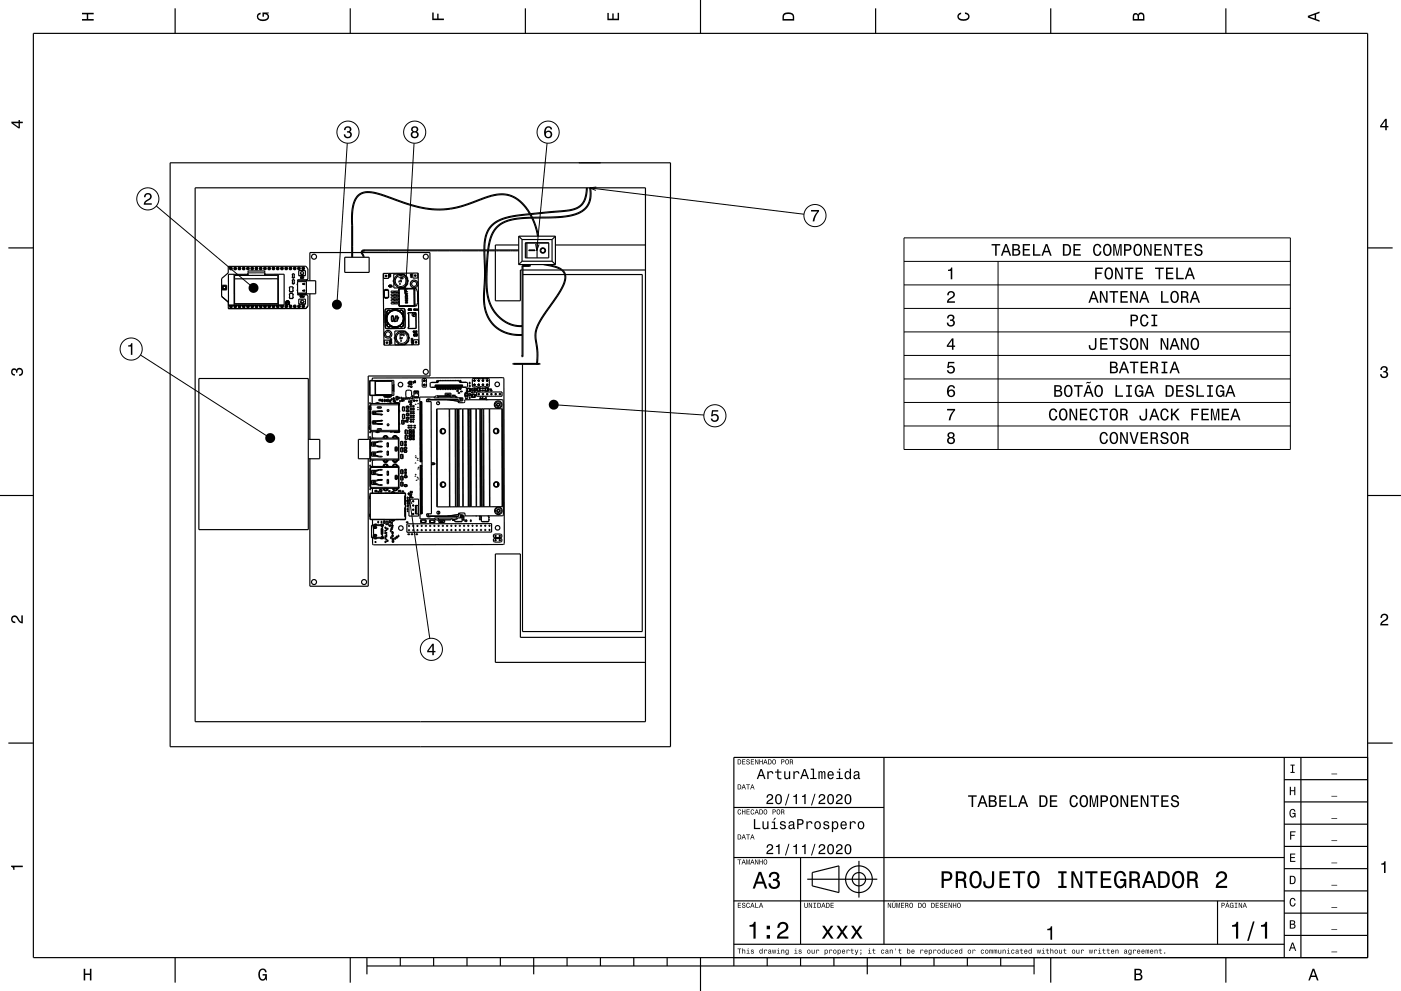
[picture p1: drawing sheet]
<svg xmlns="http://www.w3.org/2000/svg" width="420mm" height="297mm" viewBox="0 0 420 297" stroke-linecap="round" stroke-linejoin="round" font-family="sans-serif">
<g fill="none" stroke="#000" stroke-width=".35">
<path d="M10 10h400v277h-400zM52.5 2.5v7.5M105 2.5v7.5M157.5 2.5v7.5M210 0v10M262.5 2.5v7.5M315 2.5v7.5M367.5 2.5v7.5M51 48.8h150v175h-150zM58.5 56.3h135v160h-135zM175.8 56.3v.6a5.5 5.5 0 0 1-5.3 6l-11.5 1.1M176.1 56.3a6 6 0 0 1-3.8 6.5 38.3 38.3 0 0 1-8.9 1l-4.2 .5"/>
<path d="M176.8 56.3a6.4 6.4 0 0 1-5.7 8.2 49.6 49.6 0 0 1-11.5 .6M177 56.3a6.5 6.5 0 0 1-5.6 8.4 50.3 50.3 0 0 1-11.7 .7M2.5 74.3h7.5M103.3 77.1h7.4v4.5h-7.4zM105.4 67.6a13.7 13.7 0 0 1 1.4-8.5 5 5 0 0 1 5.9-1.3l4.9 1.6a33.1 33.1 0 0 0 17.7 3 62.6 62.6 0 0 0 11.4-3.7 9.3 9.3 0 0 1 11.6 4.2 19.8 19.8 0 0 1 3.1 7.9M105.4 67.6h.3M105.4 73.9h.3M105.4 75.7h-12.5v8.4M105.4 67.6v9.5M105.7 67.6a13.1 13.1 0 0 1 1.2-8.2 5 5 0 0 1 6-1.3l2 .6a61.5 61.5 0 0 0 13.7 4 27.4 27.4 0 0 0 15.1-2.6 13.8 13.8 0 0 1 8.5-1.6 11.9 11.9 0 0 1 7.6 7.6l.9 2.8 .4 1.9M105.7 75.7h2.6M105.7 67.6v9.5"/>
<path d="M108.5 75.7h20.4v37h-18.5v19M109 75v.2M109 75.2a.58 .58 0 0 0-.5 .5 .58 .58 0 0 0 .4 .6l.2 .8M109 74.9a.86 .86 0 0 0-.7 .7 .86 .86 0 0 0 .5 .9l.1 .6M109 74.9h46.5M109 75.2h.1M109 74.9l.2 .1M109.1 75.2h46.4M109.1 75.2h.1M109.2 75l-.1 .2M145.1 75.2l.1 9.7a17.2 17.2 0 0 0 1.3 10.7 10.4 10.4 0 0 0 10 4.9M145.3 75.2l.2 9.2a21.2 21.2 0 0 0 .6 9.8 10 10 0 0 0 10.4 6.1"/>
<path d="M146.2 75.2l-.3 3a34 34 0 0 0 .7 12.3 10.2 10.2 0 0 0 9.9 7.3M146.4 75.2l-.3 4.4a27.5 27.5 0 0 0 .9 11.5 9.9 9.9 0 0 0 9.5 6.5M148.5 75.2v14.9h7.5v-9.2h.5M155.5 73.4h-7v1.5M155.5 70.8v8.5M155.5 70.8h11M155.5 79.3h11M155.5 70.8l1 1M156.5 78.3l-1 1M156.5 71.8h9M156.5 71.8v6.5M156.5 78.3h9"/>
<path d="M156.5 79.7h2.3M156.5 79.7l.1 27.3M156.8 79.8v27.1M157.5 72.8h7v4.5h-7zM157.9 72.8v4.5M158.5 74.9h1.9v.2h-1.9zM158.6 79.3v.3M158.7 79.6l.1 .1M158.7 79.6l-2.2 .1M158.7 64.1a21.1 21.1 0 0 0-10.3 2.5 8 8 0 0 0-3.3 7.1v1.2M158.9 64.3a22.4 22.4 0 0 0-10.3 2.5 8.7 8.7 0 0 0-3.3 8.1M158.9 79.3l-.1 .4"/>
<path d="M159.3 65.1a17.1 17.1 0 0 0-9.4 2 10 10 0 0 0-3.7 7.8M159.4 65.4a17.4 17.4 0 0 0-9.3 1.9 9.6 9.6 0 0 0-3.6 7.6M160.3 74.9v.2M161 72.8v4.5M162.9 79.3l3.5 .8a3.3 3.3 0 0 1 2.5 5 57.2 57.2 0 0 1-6.2 9.6 9.8 9.8 0 0 0-1.8 9.4l.1 2-.2 3M164.2 79.3a7.7 7.7 0 0 1 4.8 2 4.3 4.3 0 0 1-.3 4.8l-1.5 2.6-3.4 4.9a11.5 11.5 0 0 0-3.1 7.9 22.3 22.3 0 0 1 .4 7.5M165.5 78.3l1 1M165.5 71.8v6.5M166.5 73.4h27M166.5 70.8v8.5M166.5 70.8l-1 1M410 74.3h7.5"/>
<path d="M66.4 88.8l2 1.7v2M66.4 88.8h.1M66.6 85.5h1.3v1.3h-1.3zM66.8 86.2l.1-.4 .4-.1 .5 .5M66.8 86.2a.5 .5 0 0 0 .5 .5 .5 .5 0 0 0 .5-.5M66.8 86.2h.1M67.8 86.2h.1M68.4 92.5h.1M69 80.7h.4M69 80.3l.1 .1M69 80.3v.4M69 80.3h.4"/>
<path d="M69 91.6v.4M69 91.6l.1 .1M69 91.6h.4M69 91.5l-.2 .4 .4 .3 .4-.2-.2-.5M69.1 80.6l-.1 .1M69.1 91.9l-.1 .1M69.3 80.6l.1 .1M69.3 91.9l.1 .1M69.4 80.3l-.1 .1M69.4 80.3v.4M69.4 92h-.4M69.4 91.6l-.1 .1"/>
<path d="M69.4 91.6v.4M70.2 82.2v9.3h-1.7M70.3 80.7h.4M70.3 80.3v.4M70.3 80.3l.1 .1M70.3 83.6v7.5M70.3 92h.4M70.3 91.1h.1M70.3 91.6v.4M70.3 91.6l.1 .1M70.3 91.6h.4M70.3 91.5l-.2 .4 .3 .3 .4-.1-.1-.6"/>
<path d="M70.4 80.6l-.1 .1M70.4 91.9l-.1 .1M70.6 80.6l.1 .1M70.6 91.9l.1 .1M70.7 80.3l-.1 .1M70.7 80.3v.4M70.7 80.3h-.4M70.7 91.6l-.1 .1M70.7 91.6v.4M71.6 80.7h.4M71.6 80.3l.1 .1M71.6 80.3v.4"/>
<path d="M71.6 80.3h.4M71.6 91.6v.4M71.6 91.6l.1 .1M71.6 91.6h.4M71.7 80.6l-.1 .1M71.7 91.9l-.1 .1M71.9 80.6l.1 .1M71.9 91.9l.1 .1M72 91.5l.1 .6-.4 .1-.3-.3 .2-.4M72 80.3l-.1 .1M72 80.3v.4M72 92h-.4"/>
<path d="M72 91.6l-.1 .1M72 91.6v.4M72.9 80.7h.4M72.9 80.3l.1 .1M72.9 80.3v.4M72.9 92h.4M72.9 91.6v.4M72.9 91.6l.1 .1M72.9 91.6h.4M72.9 91.5l-.2 .4 .3 .3 .4-.1-.1-.6M73 80.6l-.1 .1M73 91.9l-.1 .1"/>
<path d="M73.2 80.6l.1 .1M73.2 91.9l.1 .1M73.3 80.3l-.1 .1M73.3 80.3v.4M73.3 80.3h-.4M73.3 91.6l-.1 .1M73.3 91.6v.4M74.1 80.7h.4M74.1 80.3l.1 .1M74.1 80.3v.4M74.1 80.3h.4M74.1 91.6l.1 .1"/>
<path d="M74.1 91.6v.4M74.1 91.6h.4M74.2 80.6l-.1 .1M74.2 91.9l-.1 .1M74.4 82.2h-5.9v9.3M74.4 82.1l-.3 .1M74.4 82.1l-.2 .1M74.4 80.6l.1 .1M74.4 91.9l.1 .1M74.5 91.5l.2 .6-.5 .1-.3-.3 .3-.4M74.5 80.3l-.1 .1M74.5 80.3v.4"/>
<path d="M74.5 92h-.4M74.5 91.6l-.1 .1M74.5 91.6v.4M75.4 80.3l.1 .1M75.4 80.3v.4M75.4 80.7h.4M75.4 92h.4M75.4 91.6l.1 .1M75.4 91.6v.4M75.4 91.6h.4M75.4 91.5l-.2 .4 .3 .3 .4-.1-.1-.6M75.5 80.6l-.1 .1"/>
<path d="M75.5 91.9l-.1 .1M75.7 80.6l.1 .1M75.7 91.9l.1 .1M75.8 80.3v.4M75.8 80.3l-.1 .1M75.8 80.3h-.4M75.8 91.6l-.1 .1M75.8 91.6v.4M76.7 80.7h.4M76.7 80.3l.1 .1M76.7 80.3v.4M76.7 80.3h.4"/>
<path d="M76.7 91.6v.4M76.7 91.6l.1 .1M76.7 91.6h.4M76.8 80.6l-.1 .1M76.8 91.9l-.1 .1M77 80.6l.1 .1M77 91.9l.1 .1M77.1 91.5l.1 .5-.4 .2-.3-.3 .2-.4M77.1 80.3l-.1 .1M77.1 80.3v.4M77.1 92h-.4M77.1 91.6l-.1 .1"/>
<path d="M77.1 91.6v.4M77.9 80.7h.5M77.9 80.3l.2 .1M77.9 80.3v.4M78 92h.4M78 91.6v.4M78 91.6l.1 .1M78 91.6h.4M78 91.5l-.2 .4 .3 .3 .4-.2-.2-.5M78.1 80.6l-.2 .1M78.1 91.9l-.1 .1M78.2 80.6l.2 .1"/>
<path d="M78.3 91.9l.1 .1M78.4 80.3l-.2 .1M78.4 80.3v.4M78.4 80.3h-.5M78.4 91.6l-.1 .1M78.4 91.6v.4M79.2 80.7h.4M79.2 80.3l.1 .1M79.2 80.3v.4M79.2 80.3h.4M79.2 91.6v.4M79.2 91.6l.1 .1"/>
<path d="M79.2 91.6h.4M79.3 80.6l-.1 .1M79.3 91.9l-.1 .1M79.4 82.2h5.8v9.2M79.4 82.5v-1.3h-5v1.3M79.4 82.1l.2 .1M79.4 82.1l.1 .1M79.5 80.6l.1 .1M79.5 91.9l.1 .1M79.6 91.5l.2 .5-.5 .2-.3-.3 .3-.4M79.6 80.3l-.1 .1M79.6 80.3v.4"/>
<path d="M79.6 91.6l-.1 .1M79.6 91.6v.4M79.6 92h-.4M80.5 80.7h.4M80.5 80.3l.1 .1M80.5 80.3v.4M80.5 92h.4M80.5 91.6v.4M80.5 91.6l.1 .1M80.5 91.6h.4M80.5 91.5l-.2 .4 .3 .3 .4-.2-.1-.5M80.6 80.6l-.1 .1"/>
<path d="M80.6 91.9l-.1 .1M80.8 80.6l.1 .1M80.8 91.9l.1 .1M80.9 80.3l-.1 .1M80.9 80.3v.4M80.9 80.3h-.4M80.9 91.6l-.1 .1M80.9 91.6v.4M81.8 80.3l.1 .1M81.8 80.3v.4M81.8 80.3h.4M81.8 80.7h.4"/>
<path d="M81.8 91.6l.1 .1M81.8 91.6v.4M81.8 91.6h.4M81.9 80.6l-.1 .1M81.9 91.9l-.1 .1M82.1 80.6l.1 .1M82.1 91.9l.1 .1M82.2 91.5l.1 .5-.4 .2-.3-.3 .2-.4M82.2 80.3l-.1 .1M82.2 80.3v.4M82.2 92h-.4M82.2 91.6v.4"/>
<path d="M82.2 91.6l-.1 .1M83.1 80.7h.3M83.1 80.3v.1M83.1 80.3v.4M83.1 91.6l.1 .1M83.1 91.6v.4M83.1 91.6h.4M83.1 92h.4M83.1 91.5l-.2 .4 .3 .3 .4-.2-.1-.5M83.1 80.6v.1M83.2 91.9l-.1 .1M83.3 83.5v-1h-13v1.1"/>
<path d="M83.3 83.5v7.5M83.3 83.5l-13 .1M83.3 91l-13 .1M83.3 91v.1M83.4 80.6v.1M83.4 91.9l.1 .1M83.4 82.2v9.2M83.4 91.4v.1M83.4 80.3v.4M83.4 80.3v.1M83.4 80.3h-.3M83.5 91.6v.4"/>
<path d="M83.5 91.6l-.1 .1M84.3 80.7h.4M84.3 80.3l.1 .1M84.3 80.3v.4M84.3 80.3h.4M84.3 91.6v.4M84.3 91.6l.1 .1M84.3 91.6h.4M84.3 91.5l-.2 .4 .4 .3 .4-.2-.2-.5M84.4 80.6l-.1 .1M84.4 91.9l-.1 .1M84.6 80.6l.1 .1"/>
<path d="M84.6 91.9l.1 .1M84.7 80.3l-.1 .1M84.7 80.3v.4M84.7 92h-.4M84.7 91.6v.4M84.7 91.6l-.1 .1M85.2 91.4l-16.7 .1M85.2 91.4v.1M85.6 90.7v.2M85.6 80.7h.4M85.6 80.3l.1 .1M85.6 80.3v.4"/>
<path d="M85.6 90.8a.6 .6 0 0 1 .8-.7 .6 .6 0 0 1 .2 1M85.6 90.9l.4 .4 .6-.2M85.6 92h.4M85.6 91.6v.4M85.6 91.6l.1 .1M85.6 91.6h.4M85.7 80.6l-.1 .1M85.7 91.9l-.1 .1M85.8 90.7l.3 .4 .4-.1M85.8 90.7h.1M85.9 80.6l.1 .1M85.9 90.4l.4-.1 .3 .3"/>
<path d="M85.9 90.4l-.1 .3M85.9 90.4l-.1 .2h.5v.2h-.5M85.9 91.9l.1 .1M86 80.3l-.1 .1M86 80.3v.4M86 80.3h-.4M86 91.6v.4M86 91.6l-.1 .1M86.2 90.8h.1M86.5 91l.1 .1M86.6 90.6v.1M86.6 90.6l-.1 .4"/>
<path d="M86.8 86h1v1.5h-1zM86.8 86.2v.1M86.8 89.1l-.1 .1M86.8 88.2v.1M86.8 88h1v1.5h-1zM86.8 87.1v.1M86.9 80.7h.4M86.9 80.3l.1 .1M86.9 80.3v.4M86.9 80.3h.4M86.9 91.6v.4M86.9 91.6l.1 .1"/>
<path d="M86.9 91.6h.4M87 80.6l-.1 .1M87 91.9l-.1 .1M87.2 80.6l.1 .1M87.2 91.9l.1 .1M87.3 80.3v.4M87.3 80.3l-.1 .1M87.3 92h-.4M87.3 91.6v.4M87.3 91.6l-.1 .1M87.7 82.2v.2M87.7 82.1h.5v1.2h-.5z"/>
<path d="M87.7 83v.1M87.7 84v.1M87.7 84.7v.2M87.7 83.8h.5v1.3h-.5zM87.8 88.2v.1M87.8 86.2v.1M87.8 87.1v.1M87.8 89.1v.1M88.2 80.7h.4M88.2 80.3l.1 .1M88.2 80.3v.4M88.2 92h.4"/>
<path d="M88.2 91.6v.4M88.2 91.6l.1 .1M88.2 91.6h.4M88.2 83v.1M88.2 82.2v.2M88.2 84v.1M88.2 84.7v.2M88.3 80.5l-.1 .2M88.3 91.9l-.1 .1M88.5 80.5l.1 .2M88.5 91.9l.1 .1M88.6 80.2l-.1 .2"/>
<path d="M88.6 80.2v.5M88.6 80.2l-.4 .1M88.6 91.6l-.1 .1M88.6 91.6v.4M89.1 87l.1 .2M89.1 85.2l.1 .2M89.1 85.2h.1M89.1 87h.1M89.2 85.1l-.1 .1M89.2 83.9h2.7v4.5h-2.7zM89.2 86.9l-.1 .1M89.4 80.7h.4"/>
<path d="M89.4 80.2l.1 .1M89.4 80.2v.4M89.4 80.2h.4M89.4 91.6l.1 .1M89.4 91.6v.4M89.4 91.6h.4M89.4 92h.4M89.5 80.5l-.1 .1M89.5 91.9l-.1 .1M89.6 81.1h2v1.5h-2zM89.6 91.1v.1M89.7 80.5l.1 .1"/>
<path d="M89.8 80.2l-.1 .1M89.8 80.2v.4M89.8 91.6l-.1 .3M89.8 91.6l-.1 .1M89.9 88.9h.1M90.1 81.8v-.1a.45 .45 0 0 1 .5-.3 .45 .45 0 0 1 .4 .4M90.1 81.8a.45 .45 0 0 0 .5 .5 .45 .45 0 0 0 .4-.5M90.1 81.8h.1M90.1 82.9l.2 .5h-.3zM90.2 88.6l-.3 .3M90.2 88.6l.2 .3M90.3 83.1l.2 .2"/>
<path d="M90.4 88.9l-.2 .2-.3-.1 .4-.2-.4 .1M90.4 83.3h.2M90.4 83.3h.1M90.5 88.6l.2 .2 .1-.2v.5l-.3-.1zM90.5 82.9l-.2 .2M90.5 82.9l.2 .1M90.5 83.1l.1 .2M90.5 83.3h.1M90.6 89h.1M90.7 83l-.2 .1M90.7 88.9l-.1 .1M90.7 88.9h.1"/>
<path d="M90.7 88.8h.1M90.7 89h.1M90.7 82.9l.2 .2 .1-.2v.5l-.3-.1zM90.7 85.2l.5-.1v.3M90.7 85.1l.6-.2-.1 .5M90.7 85.1l.5 .1M90.7 80.2l.1 .1M90.7 80.2v.4M90.7 80.2h.4M90.7 80.7h.4M90.7 92h.4M90.7 88.9v.1"/>
<path d="M90.7 91.6l.1 .3M90.7 91.6l.1 .1M90.7 91.6h.4M90.8 80.5l-.1 .1M90.8 83.3h.1M90.9 83.2l-.1 .1M90.9 83.2h.1M90.9 83.1h.1M90.9 83.3h.1M90.9 83.2v.1M91 88.8l.2-.2v.5l-.3-.1M91 88.8l-.1 .2"/>
<path d="M91 80.5l.1 .1M91 81.8h.1M91.1 88.9h.1M91.1 80.2v.4M91.1 80.2l-.1 .1M91.1 91.6l-.1 .3M91.1 91.6l-.1 .1M91.2 84.9v.1M91.2 85.3v.1M91.2 87l-.5 .1M91.2 86.9v.2h-.5M91.2 86.9l.1 .5-.6-.3"/>
<path d="M91.2 86.9h.1M91.6 91.1h-2M91.6 91.1v-1.5h-2v1.5M91.6 91.1v.1M91.7 92.5h-23.3M91.7 92.5h.1M91.9 84.1h2.7v3.9h-2.7M91.9 88.3l.4 .3v3.1M92.3 83.6v-3.1l-.6-.7h-23.3v2l-2 1.7v5.3M92.3 83.6l-.4 .4M92.3 83.6h.1M92.3 91.7l-.6 .8"/>
<path d="M92.3 91.7h.1M92.9 88v43.7M115 81.9l.2 21.5M115.2 89.1h.1M115.2 87h.1M115.5 98l.5 .5M115.5 82.5h.4v.4h-.2zM116.1 94.1l-.4 1.5 .4 1.3M116.1 96.9a.67 .67 0 0 0 0 .9 .67 .67 0 0 0 1 0M116.1 96.9h.1M116.2 94.1l-.4 1.5 .4 1.3M116.2 94.1h-.1"/>
<path d="M116.2 96.9a.63 .63 0 0 0 0 .9 .63 .63 0 0 0 .9 0M116.2 96.9h.1M116.2 94.1h.1M116.2 89.2v.2h-.8v-.2M116.4 87h.1M116.4 89.1h.1M116.5 86.9v.1M116.5 86.9l-.3-.2-.8 .1v.1l-.3 .1v2.2h.3M116.5 81.9h-1.5M116.5 81.9v1.5h-1.5v-1.5M116.5 87v2.2h-.3M116.6 85.5v.4"/>
<path d="M116.6 85.5h.1M116.6 85.9h.1M116.7 82.2l.5 .1zM116.7 82.4h.5l-.4 .3 .4 .1h-.5l.3-.3zM116.8 85.5v.4M116.8 85.5h-.2M116.8 85.5h.1M116.8 82.9l.1 .2zM116.8 85.9h-.2M117 93.2a.62 .62 0 0 0-.9 0 .62 .62 0 0 0 .1 .9M117 93.2v.1M117 93.2a.67 .67 0 0 0-.9 0 .67 .67 0 0 0 0 .9"/>
<path d="M117 93.2h.1M117.1 97.7v.1M117.1 97.8h.1M117.2 85.5h.1M117.2 85.5h.2M117.2 85.5v.4M117.2 85.5h-.4M117.2 85.9h-.4M117.4 85.5h.1M117.4 85.5h-.8M117.4 85.5v.4M117.4 85.9h-.2"/>
<path d="M117.4 85.9h.1M117.5 94.7h.4l.1 .3v1.1l-.4 .3-.3-.4zM117.6 94.8l.3 .2-.1 1.2-.3-.2zM118 83.4h.3M118.1 84h-.2v.5l.2-.1M118.1 85.1v1.2h1.2M118.3 85.1h-.2M118.6 94.6l-.3 1.6 .5 .2h-.7zM119 94.6l.1 .4h.5l-.6 1.4zM119.1 95.2h.3l-.3 .5zM119.2 82.1l-1.2 .1 .1 2.9M119.2 82.1v.3"/>
<path d="M119.3 86v.3M119.4 82.8a1.65 1.65 0 0 0-.9 1.4 1.65 1.65 0 0 0 .9 1.5M119.5 84.4l.2 .1M119.5 86.6v.6M119.5 87.7v.4M119.5 88.5v.4M119.5 89.4l.1 .4M119.6 90.2v.4M119.6 86.5h-.1M119.6 84.3h.2l-.2 .1M119.6 91.1v.7M119.6 99.2v.3"/>
<path d="M119.6 91.8h.1M119.7 86.5h-.2M119.7 83.1l-.2 .1M119.7 86.5h.1M119.7 99.8a1.65 1.65 0 0 0-.9 1.5 1.65 1.65 0 0 0 .9 1.4M119.7 83l-.2 .1M119.7 91.8h.1M119.7 85.2l.2 .2M119.8 87.2h-2.6l.1 .5h2.5M119.8 88.1h-2.5v.4h2.5M119.8 93.1l-1.4-.3-1.4 .4M119.8 93.1a.67 .67 0 0 1 1 0 .67 .67 0 0 1 0 1"/>
<path d="M119.8 93.1v.1M119.8 88.9h-2.5v.5h2.5M119.8 93.2l-1.4-.4-1.4 .4M119.8 93.2a.62 .62 0 0 1 .9 0 .62 .62 0 0 1 0 .9M119.8 93.2v.1M119.8 89.8h-2.5v.4h2.5M119.8 90.6h-2.5v.5h2.5M119.8 97.8l-1.3 .4-1.4-.4M119.8 97.7l-1.3 .4-1.4-.3M119.8 97.7v.1M119.9 97.7h-.1M119.9 85.1h-.1"/>
<path d="M119.9 85l-.1-.1 .2 .1-.2 .2M119.9 85v.1M120 83.3v-.3h.3l-.1 .6M120 84.2v-.2h.3l-.1 .5M120 84.2l.2 .3M120.1 83l.1 .5-.2-.2M120.1 84l.2 .2M120.4 83.3l.1-.3h.2l-.1 .6M120.6 83l.1 .5-.2-.2M120.6 94.1h.1M120.7 94.1l.4 1.3-.4 1.4M120.7 94.1h.1"/>
<path d="M120.7 96.8a.62 .62 0 0 1 .1 1 .62 .62 0 0 1-1-.1M120.7 96.8h.1M120.8 94.1l.3 1.3-.3 1.4M120.8 96.8a.67 .67 0 0 1 0 1 .67 .67 0 0 1-1 0M120.8 96.8h-.1M120.9 92.5l.5 .4v5.3l-.4 .3h-5M120.9 92.5l.5 .4v5.3l-.4 .2-5 .1M120.9 92.5l-5.2 .1-.2 .4v5M120.9 92.5h-5l-.4 .2v5.3M121 82.1h-1.8M121 82.1l1.2 1.2M121 82.1v.3"/>
<path d="M121 86v.3M121 86.3h-1.7M121.3 99.2h-2.9v2.9M121.3 99.2l1.2 1.2M121.3 99.2v.2M121.5 87.4l.7 .1h-.6l-.1 .3zM121.5 88l.7-.1-.6 .4 .6 .3h-.7l.6-.1-.6-.2 .6-.3zM121.5 88.7l.5 .4v-.3h.2v.4l-.6-.3-.1 .3zM121.5 89.9l.3 .3v-.3h.4v.3l-.5 .1zM121.5 89.4l.2-.1-.1 .2 .1 .2 .1-.4 .4 .1v.3l-.3-.3v.3h-.3zM121.6 90.5a.31 .31 0 0 1 .4-.1 .31 .31 0 0 1 .1 .5v-.3l-.2-.1-.1 .4-.3-.1zM121.8 90.2h.1"/>
<path d="M121.9 90.6l-.3 .1h.3M121.9 90.6v.1M121.9 90l.2 .2h-.2zM122.2 83.3h-.3M122.2 83.3v1.8M122.2 84h.2v.4h-.2M122.2 85.1h-.3M122.2 85.1l-1.2 1.2M122.3 94.1h.1M122.4 92.6l.1 .4M122.4 92.6h.1M122.4 93h.1"/>
<path d="M122.5 94.1h-.1M122.5 94.2v3.8M122.5 94.2l-.2-.1v-.4h2.4l.1 4.7-2.4 .1 .1-.4M122.5 98v.1M122.5 94.1v.1M122.6 92.6h-.1M122.6 92.6l.1 .4M122.6 92.6h.1M122.7 93h-.2M122.7 93h.1M123 82.1l.6 .1zM123 82.3h.6l-.4 .4 .4 .1h-.6l.4-.4z"/>
<path d="M123 92.6v.4M123 92.6h.1M123 92.6h-.4M123 93h.1M123 93h-.3M123.2 92.6h.1M123.2 92.6h-.2M123.2 92.6v.4M123.2 82.9l.3 .1-.2 .2-.2-.1zM123.2 93h.1M123.2 93h-.2M123.6 94.6l.2 .2"/>
<path d="M123.7 81.8l-7.2 .1M123.9 99.2v.1M123.9 99.3l.1 .3M124 99.2h-.1M124 99.2h.2M124 99.2v.4M124 99.6h.1M124 99.2v.3M124.1 92.6v.3M124.1 92.9v.1M124.1 92.6h.1M124.1 93h.1"/>
<path d="M124.2 93h.1M124.2 99.2v.4M124.2 99.6h-.2M124.2 99.4h.1M124.2 92.6h-.1M124.2 92.6v.4M124.2 99.3v.1M124.2 99.3h.1M124.2 99.3l.1 .1M124.3 99.5h-.1M124.3 99.4v.1M124.3 86.5h.1"/>
<path d="M124.3 99.4h.1M124.3 82.4h.4l-.1 .4-.3-.1zM124.3 99.5h.1M124.3 99.3v.1M124.3 92.6v.4M124.3 92.6h-.1M124.3 86.5l.1 5.2M124.3 86.5l.5-.1 .4 1.1v3.1l-.4 1.1-5 .1M124.3 86.5h-4.6M124.3 92.8h.1M124.3 99.3h.1M124.4 92.8h.1"/>
<path d="M124.4 92.8v.1M124.4 92.9h.1M124.4 93.9h-.7l-.1 .7M124.4 93.9l.1 .1M124.4 93.9l-.8 .7M124.4 99.3v.1M124.4 92.7v.1M124.4 99.5h-.1M124.4 99.4v.1M124.4 92.7h.1M124.4 92.7l-.1 .1M124.4 91.7h.1"/>
<path d="M124.4 91.7v.1M124.4 99.4h.1M124.4 99.5h.1M124.4 99.3h.1M124.5 99.3h.1M124.5 99.3h-.1M124.5 92.8h.1M124.5 92.7v.1M124.5 92.8v.1M124.5 92.7h.1M124.5 99.3l.1 .1M124.5 99.4h.1"/>
<path d="M124.5 99.5h.1M124.5 99.3v.1M124.5 92.7l.1 .1M124.5 99.4v.1M124.5 94v.7l-.7 .1M124.5 94l-.7 .8M124.6 92.9h-.1M124.6 99.3h-.1M124.6 92.8v.1M124.6 92.8h.1M124.6 99.4v.1M124.6 99.3v.1"/>
<path d="M124.6 99.3h.1M124.6 92.9h.1M124.6 92.7v.1M124.6 99.5h.1M124.6 92.7h.1M124.7 99.2v.4M124.7 99.2h-.5M124.7 99.2h.1M124.7 99.6h-.5M124.7 92.7v.1M124.7 92.9h-.1M124.7 92.8h.1"/>
<path d="M124.7 92.8v.1M124.7 92.8l.1 .1M124.8 92.7h-.1M124.8 92.7h.1M124.8 92.8v.1M124.8 92.7v.1M124.8 99.2h.1M124.8 99.2v.4M124.8 99.6h-.1M124.8 99.6h.1M124.8 92.6v.4M124.8 92.6h-.5"/>
<path d="M124.8 93h-.5M124.8 93h.2M124.9 99.2h.1M124.9 99.2v.3M124.9 99.6h-.1M124.9 99.5v.1M125 92.6v.4M125 92.6h-.2M125 92.6h.1M125.1 92.6h.1M125.1 92.6v.3M125.1 93h-.1"/>
<path d="M125.1 92.9v.1M125.2 81.8l.3 21.5M125.2 81.8h-1.5M125.2 81.8l.1 1.5h-1.5l-.1-1.5M156.8 80.9h11.5M156.8 82.3h12.5M168.7 80.9h24.8M169.5 82.3h23v107h-35.9v-80.1M59.6 113.4h32.8v45.3h-32.8zM111.6 114v-.4l.3-.3h39.1l.2 49.6-.3 .3-38.9 .1-.3-.3v-1.9M111.6 118.5v2.4M112.4 114h5.7v1.5h-.6h.3v1.5h-.3"/>
<path d="M112.4 114l-1.6 .2v4.2l1.6 .1M112.4 114v4.5M113.6 119.8l.2-.1v.5l-.2-.2M113.6 119.8v.2M113.8 119.8h-.2M114 119.7h.2v.5h-.2zM114 119.8h.2M114.4 119.8l.4-.1-.1 .6M114.4 119.8l.1 .5M114.5 119.8h-.1M114.5 119.8h.2M114.7 119.8h.1"/>
<path d="M114.7 119.8l.1 .5M115.2 119.7h.3v.7h-.3zM115.2 119.8h.1M115.2 119.8h.3M115.5 119.8h.1M115.7 119.8h.3v.5h-.3zM115.7 119.9h.3M115.8 102.5h.3v.4l-.4-.1zM116.1 119.8v-.2h.4v.8h-.4v-.2M116.1 119.8h.4M116.1 119.8v.4M116.4 118.8h-.4"/>
<path d="M116.7 103.4h-1.5M116.7 103.4v-1.5h-1.5v1.5M116.8 119.8h.3v.7h-.3zM116.8 119.9h.1M116.8 119.9h.3M116.8 119.9v.5M116.8 118.5v.3h-1.2v-.3M116.9 102.7l.5-.1v.4zM117 102.1h.4l-.4 .2 .4 .2-.4-.1zM117 101.5h.4v.4h-.4zM117 101.6h.3v.2h-.3zM117.1 103l.1 .2z"/>
<path d="M117.1 118.5l-.2 .4h-1.5l-.1-.4M117.1 119.9h.1M117.3 118.5v.3l-.4 .3h-1.5l-.2-.1-.1-.5M117.3 119.4h.3v.5h-.3zM117.3 119.6h.3M117.3 119.8h.3M117.5 114v.3M117.5 114.3h-4.9M117.5 114.3l.1 4M117.5 117.1h.6v1.4h-.5M117.6 118.3v.2M117.6 118.5h-5.2"/>
<path d="M117.6 118.3h-5M117.8 116.1v.4M117.9 119.2h.3v.7h-.3zM117.9 119.8h.1M117.9 119.3h.3zM117.9 119.8h.3M117.9 119.3h.1M117.9 115.5v1.6M118.1 115.2v2.2M118.2 119.8h.1M118.4 101.1h-.2v.4h.2M118.4 102.1v1.3l1.2-.1"/>
<path d="M118.6 100.4h-.2M118.7 102.1h-.3M118.7 119.1h.6M118.7 119.6h.6M118.7 118.8h.6v1h-.6zM119.5 119.1h.3M119.5 119h.3v.5h-.3zM119.6 103.1v.2M119.8 119.4h-.3M119.8 101.4l.2 .2M119.8 101.1l.2-.1 .2 .1-.2 .5M119.9 101.4l.1 .1"/>
<path d="M119.9 101.1h.2l-.1 .4M120 100.1l-.1 .1M120 100.1l-.2 .5M120 100l-.2 .2M120 100l.2 .2-.3 .4M120.1 102.3l.1 .1M120.1 101.9l.2 .3-.2-.2M120.2 119.1h.2M120.2 119h.2v.5h-.2zM120.2 119.4h.2M120.3 100.2l.2-.2 .2 .2-.3 .3M120.3 101.4l.2 .2"/>
<path d="M120.4 100.2h.2l-.3 .4M120.4 101.3l.2 .1h-.2M120.4 119.8h.3M120.4 119.8v.5M120.5 101.2l.2 .2M120.6 119.9h.1M120.7 119.8v.5M120.7 119.8h.1M120.7 119.2v.3M120.7 100.3l.1-.2h.3l-.2 .5M120.9 119.8v.3M120.9 100.1l.1 .5-.2-.3"/>
<path d="M121 119.5h-.3M121 119.5l.1-.3h-.5l.1 .3M121 119.2v.3M121.2 119.8l-.3-.1h.3v.5h-.3l.3-.1M121.3 119.2h.3v.5h-.3zM121.3 119.3h.3M121.3 119.6h.3M121.3 103.3h-1.7M121.3 103v.3M121.7 117h1.6v2.1h-1.6zM121.9 119.4l-.1 .2h.5l-.2-.2M121.9 119.4v.2"/>
<path d="M122.1 119.4v.2M122.1 119.4h-.2M122.3 102.1h.2M122.3 115.6h.5v.3h-.5zM122.4 114.7l.2 .2M122.4 115.6v.3M122.5 100.4h-.2M122.5 100.4v1.7M122.5 101h.2v.4h-.2M122.5 102.1l-1.2 1.2M122.6 114.3h.9v.3h-.3M122.6 114.6h-.3v.3h.3"/>
<path d="M122.6 114.3v1M122.6 114.3h.1M122.6 119.6l-.1-.2h.5l-.1 .2M122.6 119.4v.2M122.7 114.3h.7v.3h-.2M122.7 114.3v.9M122.7 115.2l-.1 .1M122.7 115.6v.3M122.9 119.4v.2M122.9 119.6h-.3M123.1 115.7h.4v.4h-.4zM123.1 116.1h.1"/>
<path d="M123.2 115.2v.1M123.2 115.2h-.5M123.2 115.2v-.9v1M123.2 115h.2l-.2 .2M123.2 115h.3v.3h-.3M123.2 115.3h-.6M123.3 102.6l.5-.1v.4zM123.3 102h.5l-.5 .2 .5 .2h-.5zM123.3 101.4h.4v.4h-.4zM123.4 119.4h.5v.2h-.5zM123.4 101.5h.2l.1 .2h-.3zM123.5 103l.2 .1-.1 .2-.3-.1z"/>
<path d="M123.5 119.4v.2M123.6 118.7l.2-.1v.5l-.2-.1M123.6 118.7h.2M123.6 119h.2M123.6 118.7v.3M123.7 119.4v.2M123.8 114.3h.3v.5h-.3zM123.8 114.7h.3M123.8 114.5h.3M123.9 119.9v.3M123.9 119.9h.1M124 103.3l-7.3 .1"/>
<path d="M124 100.2h.2M124 100.3h.1M124 100.2v.1M124 100.6h.4M124 100.5h.1M124 100.6h.1M124 100.2h.1M124 100.3v.2M124 100.5v.1M124 100.5l.1 .1M124.1 100.2l-.1 .1M124.1 100.2h.1"/>
<path d="M124.1 100.2h-.1M124.1 100.6h.1M124.1 118v1M124.1 119h.1M124.2 100.2h.1M124.2 100.2h-.1M124.2 100.6h.1M124.2 100.2v.4M124.2 100.6h-.2M124.2 117.3v.1M124.3 114.2h.3M124.3 114.2h.1"/>
<path d="M124.3 114.6h.3M124.3 114.2v.4M124.3 114.6h.1M124.3 114.6h.2M124.3 114.2h.2M124.4 114.7h.1M124.4 114.6h.1M124.4 119.9v.3M124.4 119.9h-.5M124.4 119.9h.1M124.4 100.6h-.2M124.5 102.4h.4v.4l-.4-.1z"/>
<path d="M124.5 114.2v.4M124.5 114.6h.1M124.6 114.2h-.1M124.7 100.2h.1M124.7 100.2v.4M124.7 100.2l.1 .1M124.7 100.6h.1M124.7 100.2h-.5M124.7 100.6h-.5M124.7 100.3h.1M124.8 100.2h-.1M124.8 100.2v.1"/>
<path d="M124.8 100.2h.1M124.8 100.3h.1M124.8 120h.2M124.8 100.3v.2M124.8 100.6h.1M124.8 100.5v.1M124.8 100.5h.1M124.8 100.2h-.8M125.4 117.3v.1M125.4 119h-1.2M125.5 117.5v-.3h-1.4v.8M125.5 117.4h-1.4l1.4 .1"/>
<path d="M125.5 117.5v.5M125.5 103.3h-1.5M125.5 103.3v-1.5h-1.5v1.5M125.5 118h-.6l.2-.3-.5-.1v.4h-.5M125.5 118v1M125.5 119h-1.4M125.5 119v.3h-1.4v-.3M126.6 113.6h1.2l-.1 2.4-1.1-.1zM127 113.9v.4M127 113.9h.4M127 113.9l.1 .1M127 115.2v.4"/>
<path d="M127 115.2h.4M127 115.2l.1 .1M127 114.3h.4M127 115.5h.4M127.1 114h.2M127.1 114.2l-.1 .1M127.1 114.2h.2M127.1 114v.2M127.1 115.5h.2M127.1 115.5l-.1 .1M127.1 115.3v.2M127.1 115.3h.2"/>
<path d="M127.3 114v.2M127.3 114.2l.1 .1M127.3 115.3v.2M127.3 115.5l.1 .1M127.4 113.9v.4M127.4 113.9v.4h-.4M127.4 113.9l-.1 .1M127.4 115.2l-.1 .1M127.4 113.9h.1M127.4 114.3h-.4M127.4 115.2v.4M127.4 115.2h.1"/>
<path d="M128.8 119.8h.1M129 119.8h.1M129.3 119.8a.82 .82 0 0 0-.9-.2 .82 .82 0 0 0-.5 .8M129.4 116.1h.1M129.8 114.6h.1M129.8 116.1h.1M130.1 114.6h.1M130.1 116.1h.1M130.1 119l1.2-.4v.6M130.5 115.4l-.1 .7M130.9 114.6v-.6h.3v.6M130.9 116.1v.6h.3v-.6"/>
<path d="M131 114.6v-.4l.1 .4M131 115.6h.1M131 116.1v.4l.1-.4M131.1 115.6h.1M131.3 114.6h-1.9M131.3 119.8h.1M131.4 114.4v-.4l6.2 .1 .3 .5v-.6h.3v.6M131.4 116.1v.6h.3v-.6M131.5 116.1v.4l.1-.4M131.5 115.6h.1M131.6 114.1l-.3 .5h-2.2l-.1 1.4 9.6 .1M131.6 115.6h.1"/>
<path d="M131.7 114v.1M131.9 114.1h.3M132 115.6h.1M132.1 116.1v.4l-.1-.4M132.1 115.6h.1M132.1 115.6h-.1M132.2 116.1v.6h-.3v-.6M132.4 114.1h.3M132.4 116.1v.6h.3v-.6M132.5 115.6h.1M132.5 116.1v.4l.1-.4M132.6 115.6h.1"/>
<path d="M132.9 114.1h.3M132.9 116.1v.6h.3v-.6M133 116.1v.4l.1-.4M133 115.6h.1M133.1 115.6h.1M133.4 116.1v.6h.3v-.6M133.4 118.6v-.7l1.8-.1v1.1h-.2M133.5 116.1v.4l.1-.4M133.5 115.6h.1M133.6 118.6l.2-.4h1.1l.1 .7M133.6 115.6h.1M133.7 114.1h-.3"/>
<path d="M133.8 119.8h-5.8M133.8 119.8l3.6 .4M133.8 119.7v.1M133.9 114.1h.3M133.9 116.1v.6h.3v-.6M134 116.1v.4l.1-.4M134 115.6h.1M134.1 118.6l.4-.1 .1 .1M134.1 115.6h.1M134.4 119.8h-5.8l-.3 .6M134.4 114.1h.3M134.5 115.6h.1"/>
<path d="M134.5 116.1v.4l.1-.4M134.6 115.6h.1M134.7 116.1v.6h-.3v-.6M134.9 116.1v.6h.3v-.6M135 116.1v.4l.1-.4M135 115.6h.1M135 118.9l.5 .1 .1-.5h.7v.3h.6l.1 .4M135 118.6h-3.7M135.1 115.6h.1M135.2 114.1h-.3M135.4 114.1h.3M135.4 116.1v.6h.3v-.6"/>
<path d="M135.5 116.1v.4l.1-.4M135.5 115.6h.1M135.6 118.5h.7M135.6 115.6h.1M135.9 114.1h.3M136 115.6h.1M136.1 116.1v.4l-.1-.4M136.1 115.6h-.1M136.1 115.6h.1M136.2 116.1v.6h-.3v-.6M136.3 118.7h-.7M136.4 114.1h.3"/>
<path d="M136.4 116.1v.6h.3v-.6M136.5 115.6h.1M136.5 116.1v.4l.1-.4M136.6 119.2v-.2l.3 .2M136.6 115.6h.1M136.9 114.1h.3M136.9 116.1v.6h.3v-.6M136.9 117h.5v.3h-.5zM137 116.1v.4l.1-.4M137 115.6h.1M137 117v.3M137.1 115.6h.1"/>
<path d="M137.3 117v.3M137.3 117.6h.5v.3h-.5zM137.4 119.7v.6h.4M137.4 114.1l.3-.1v.4M137.4 116.1v.6h.3v-.6M137.4 117.6v.3M137.5 116.1l.1 .4v-.4M137.5 115.6h.1M137.6 115.6h.1M137.7 117.6v.3M137.8 114.6h2.3l.1 1.3-1.4 .1-.1-.6h-8.2M137.9 119.4h.1"/>
<path d="M137.9 119.2v.9M137.9 116.1v.6h.3v-.6M138 114.6v-.4l.1 .4M138 115.6h.1M138 119.2h-7.8v-.2h-4.4v1.4h.7l.1 33.6h-.7v1.5h4.4v-.3h7.8M138 116.1v.4l.1-.4M138 119.2v.7h.8M138 119.2h.7l.1 .7M138 119.8h-.1M138.1 115.6h.1M138.2 117.2v.2M138.4 117.4l.2-.2h-.5l.1 .2"/>
<path d="M138.4 117.4h-.2M138.4 117.2v.2M138.6 116.1v-.4h-8.1v.4M138.6 115.8h-8.1M138.7 115.4l-8.2 .2v-.2M138.8 119.9l-.2 .3h-.7M139.1 114.6h.1M139.1 116v.1M139.1 116.1h-.5M139.3 114.6h.1M139.3 116v.1M139.3 118h1"/>
<path d="M139.3 118v.6M139.3 118l.1 .1M139.3 118.6h1M139.4 118.1v.5M139.4 118.6h-.1M139.4 118v-.4h.2v.4M139.4 118.6v.5h.2v-.5M139.5 117.9h.1M139.5 118v-.2l.1 .2M139.5 118.6v.1M139.5 118.7h.1M139.6 118.6v.3l-.1-.2"/>
<path d="M139.6 119.3h.5v.3h-.5zM139.7 114.6h.1M139.7 116l-.6 .1M139.7 119.3v.3M139.7 118v-.4h.3l-.2 .4M139.8 117.9h.1M140 119.3v.3M140 117.1l-.1 .1h.3M140 117.1h.2M140.1 116.5v.1M140.1 117.1v.1M140.1 118.6v.5h.2v-.5"/>
<path d="M140.1 117.9h.1M140.1 118.6v.3l.1-.3M140.2 116.4h-.5v.2h.5M140.2 116.4h1v.2h-.4M140.2 116.4v1M140.2 116.4h.1M140.2 117.1h-.5v.2h.5M140.2 116.5l-.3 .1M140.2 117.3v.1M140.2 118l-.1-.4h.2v1M140.2 118.7h-.1M140.3 118.6h.1"/>
<path d="M140.3 118v.6M140.3 118v.1M140.6 118v-.1h.4v.8h-.4v-.2M140.6 118.5h.4M140.6 118h.4M140.6 118v.5M140.7 119.1l.2-.1v.5l-.2-.2M140.7 119.3h.2M140.7 114.7h.2M140.7 119.1v.2M140.7 114.7v.4h.2l-.2-.2M140.7 115.6v.2"/>
<path d="M140.8 117.1h.4v.2l-.4 .1M140.8 116.8h.4v.2h-.4M140.8 117.1h.2l-.2 .1M140.8 117.4h-.6M140.8 116.4v1M140.8 116.4h-.1M140.8 116.5h.1M140.9 116.5l-.1 .1M140.9 116.8v.1M140.9 117.1v.1M140.9 116.5l.1 .1M140.9 114.7v.2"/>
<path d="M140.9 119.1h-.2M141 115.6l-.3-.2h.3v.5h-.3l.3-.1M141 116.8l-.2 .1M141.4 117h.4M141.4 116.6v-.2h.4v.8h-.4v-.2M141.4 116.6h.4M141.4 116.6v.4M141.4 118.2l.2 .2M141.4 118.9v.1M141.4 117.7l-.1-.2h.5l-.1 .2M141.4 117.5v.2M141.5 118.5h.1"/>
<path d="M141.5 118.5l-.1 .2M141.5 118.2v.2M141.5 118.5v.2M141.5 118.9v.1M141.6 118.1v1M141.6 118.5h-.4v.2h.4M141.6 118.8h-.4v.2h.4M141.6 118.2h-.4v.2h.4M141.6 118.1h.6M141.6 119.1h.1M141.7 117.7h-.3M141.7 117.5v.2"/>
<path d="M141.7 113.4h1l.2 .2 .1-.2h1l.1 .2 .2-.2h1l.1 .2 .1-.2h1.1l.1 2.3-.1 .3h-1.1l-.1-.3-.1 .3h-1l-.2-.3-.1 .3h-1l-.1-.3-.1 .3h-1.1zM142.1 118.9h.1M142 113.9v.4M142 114.3h.4M142 113.9h.4M142 113.9l.1 .1M142 115.5h.4M142 115.1v.4M142 115.1h.4M142 115.1l.1 .1M142 117.3h.5v.3h-.5zM142.1 116.8l-.1 .2h.6v-.2h-.2v.2"/>
<path d="M142.1 116.9v.1M142.1 116.8h.1M142.1 116.8v.3M142.1 117.1h.1M142.1 113.9h.3v.3h-.3zM142.1 115.2h.3v.3h-.3zM142.1 114v.2M142.1 114.2h.2M142.1 114.2l-.1 .1M142.1 115.2v.2M142.1 115.4h.2M142.1 115.4l-.1 .1"/>
<path d="M142.2 116.3v.3M142.2 117.3v.3M142.2 119.1h-.6M142.2 119.1h.1M142.2 118.5h.4v.2h-.4M142.2 118.2h.4v.2h-.4M142.2 118.5l.2 .2M142.2 118.1v1M142.2 118.1h.1M142.3 118.2v.2M142.3 118.5v.2M142.3 118.9v.1"/>
<path d="M142.3 118.9l.3-.1v.2h-.4M142.3 118.9l.1 .1M142.3 114.2l.1 .1M142.3 114v.2M142.3 114h-.2M142.3 115.4l.1 .1M142.3 115.2h-.2M142.3 115.2v.2M142.4 116.6l.1-.3h-.5l.2 .3M142.4 116.3v.3M142.4 116.6h-.2M142.4 117.3v.3"/>
<path d="M142.4 118.2l-.2 .2M142.4 113.9v.4M142.4 113.9l-.1 .1M142.4 115.1v.4M142.4 115.1l-.1 .1M142.5 117.1h.1M142.5 116.9h.1M142.5 117h.1M142.5 116.8h-.4M142.5 116.8h.1M142.5 116.8v.3M142.5 117.1h-.4"/>
<path d="M142.9 117.5h7.6v1.2l-7.6 .1zM143 116.3l.2 .2M143.1 116.5l.1-.2h-.4v.2h.4M143.1 116.7v.1M143.1 117v.1M143.2 116.8h.1M143.2 116.8h-.1M143.2 116.9h-.4v.3h.4l-.2-.1 .2-.1M143.2 116.7h-.2l.1 .1M143.2 116.6h-.4v.2h.4M143.2 116.2v.1M143.2 116.2v1"/>
<path d="M143.2 117.2h.6M143.2 116.3v.9M143.3 114.3h.4M143.3 113.9h.4M143.3 113.9v.4M143.3 113.9l.1 .1M143.3 115.5h.4M143.3 115.1v.4M143.3 115.1h.4M143.3 115.1l.1 .1M143.4 113.9h.3v.3h-.3zM143.4 115.2h.3v.3h-.3z"/>
<path d="M143.4 118h.3v.3h-.3zM143.4 114h.2M143.4 114v.2M143.4 115.2h.2M143.4 114.2h.2M143.4 114.2l-.1 .1M143.4 115.2v.2M143.4 115.4h.2M143.4 115.4l-.1 .1M143.6 114.2l.1 .1M143.6 114v.2M143.6 115.4l.1 .1"/>
<path d="M143.6 115.2v.2M143.7 113.9l-.1 .1M143.7 115.2h-.1M143.7 113.9v.4M143.7 113.9h.1M143.7 115.1v.4M143.7 115.1v.1M143.8 116.3v.9M143.8 116.3h-.6M143.8 116.3h.4v.2h-.4M143.8 116.2v1M143.8 116.2v.1"/>
<path d="M143.8 116.2h-.6M143.8 116.9h.4v.3l-.4-.2M143.8 119.5v.3M143.9 116.3v.2M143.9 117v.1M144 119.5v-.2l.1 .2M144 119.4h.1M144 116.3l-.2 .2M144.1 119.4h.1M144.1 119.5v-.4h-.2v.7M144.4 116.9h.5v.3h-.5zM144.4 116.3h.5v.3h-.5z"/>
<path d="M144.6 119.5v-.4h.2v.7M144.6 116.3v.3M144.6 116.9v.3M144.6 113.9l.1 .1M144.6 113.9v.4M144.6 114.3h.4M144.6 113.9h.4M144.6 115.5h.4M144.6 115.1v.4M144.6 115.1h.4M144.6 115.1l.1 .1M144.6 119.5v-.3l.1 .3"/>
<path d="M144.6 119.4h.1M144.6 115.2v.3h.3v-.3M144.6 118h.4v.3h-.4zM144.6 115.2h.3M144.7 114h.2M144.7 114v.2M144.7 114.2h.2M144.7 114.2l-.1 .1M144.7 115.2v.2M144.7 115.4h.2M144.7 115.4l-.1 .1M144.8 116.3v.3"/>
<path d="M144.8 116.9v.3M144.8 119.5h-1M144.8 119.5l.1 .3M144.9 114.2l.1 .1M144.9 114v.2M144.9 115.4l.1 .1M144.9 113.9v.1M144.9 115.2v.2M144.9 113.9h-.3v.3h.3M145 113.9v.4M145 113.9h-.1M145 115.1v.4"/>
<path d="M145 115.1l-.1 .1M145.1 119.6h.2M145.1 119.8v-.4h.2v.4M145.4 116.3v.2M145.5 116.3v.2M145.5 117v.1M145.5 119.5h.3M145.5 119.1h.3v.5h-.3zM145.5 119.2h.3M145.6 116.3h-.4v.2h.4M145.6 116.2h.6M145.6 116.2v1"/>
<path d="M145.6 117h-.2l.2 .1M145.6 117.2h.6M145.6 116.9h-.4v.3h.4M145.6 119.8h.1M145.8 119.8h.1M145.8 113.8l.1 .2M145.8 114.3h.5M145.8 113.8h.5M145.8 113.8v.5M145.8 115.1l.2 .1M145.8 115.5h.5M145.8 115.1h.5"/>
<path d="M145.8 115.1v.4M145.9 113.9h.3M145.9 113.9v.3h.3M145.9 118h.3v.3h-.3zM145.9 115.2h.3M145.9 115.2v.3h.3M145.9 114l.1 .2M146 114.2h.1M146 114.2l-.2 .1M146 115.2v.2M146 115.4h.2M146 115.4l-.2 .1"/>
<path d="M146 119.8h.1M146.1 119.8h-.1M146.1 119.8h.1M146.1 114.2l.2 .1M146.2 115.4l.1 .1M146.2 113.9l-.1 .3M146.2 115.2v.2M146.2 116.3h.4v.2h-.4l.2-.2M146.2 116.2v1M146.2 117h.2l-.2 .1M146.2 116.7h.2l-.2 .1M146.2 116.9h.4v.3h-.4"/>
<path d="M146.2 116.6h.4v.2h-.4M146.3 113.8v.5M146.3 113.8l-.1 .1M146.3 115.1v.4M146.3 115.1l-.1 .1M146.3 116.3v.2M146.3 116.7v.1M146.3 117v.1M146.8 116.5h.5v.3h-.5zM147 116.5v.3M147 117h.5v.2h-.5zM147.1 117v.2"/>
<path d="M147.2 118h.3v.3h-.3zM147.2 116.5v.3M147.4 117v.2M148.4 118h.4v.3h-.4zM149.7 118l.3-.1v.4h-.3zM160.9 108.9l-7.1 .2h8.1l-.8-.2M161.1 109l-.1 .2-.1-.1M161.1 109l-.3 .1M92.4 131.7h3.4v5.8h-3.4M92.9 137.5v38.2h17.5v-38.2M110.6 122.2v.1M110.6 122.3l.2 .7"/>
<path d="M110.6 122.3l.2 .6M110.7 121.8l-.1 .1M110.7 121.8l-.1 .5M110.8 122.1v.2M110.8 122.1v.1M110.8 123h.1M110.8 123v4.3M110.8 127.3v.1M110.8 128v.3M110.8 128.5v.4h.4M110.9 130.8l.2 .5h8.3v6.5l-8.3 .1-.2 .4v-.5l.3-.1h-.2v-6.2h.2l-.3-.3zM110.9 121.8l-.1 .4 .2 .7"/>
<path d="M110.9 121.8h-.2M111 122.8v.1M111 131.7h-3.6v5.8h3.6M111 122.9v.1M111 123h.1M111 123v4.3M111 127.3l.2 2.1M111 127.3h.1M111 127.3l-.2 .8 .1 .4-.2 .1-.1-.5 .2-.7M111.1 120.9l-.3-.2 .3 .4M111.1 120.9h8.6M111.1 121.1h.1"/>
<path d="M111.1 139.8l-.2-.5 .2 .7-.1 5.9M111.1 139.8h8.4v6.5M111.1 129.2l-.3 .5h.2l.1-.3M111.1 129.2h.1M111.2 131.3v.4l-.3 .1v5.6l.3 .1v.4M111.2 120.9v2M111.2 122v.9M111.2 121.5h-.4l.1 .3M111.2 122.9l-.2 .1M111.2 129.2h.1M111.2 139.8v.4l-.3 .1v5.6h.2M111.4 135.6l3.1-.4v.2l-2.6 .3-.1 .7 2.8 .5-3.1-.2z"/>
<path d="M111.4 132.5v1.2M111.4 135.5v1.2M111.6 129.4v1.9M111.6 137.9v1.9M111.6 131.3h.1M111.6 137.9h.5M111.7 139.8h.4M111.7 139.8h.1M111.7 123.2l2.8-.1 .1 .2-2.7 .1-.1 .5 2.8 .3h-2.9zM111.7 126.1l2.8-.1 .1 .2-2.6 .1-.2 .5 2.9 .3h-3zM111.9 123.5l.1-.1v.6zM111.9 126.4l.2-.1-.1 .6z"/>
<path d="M112 131.3h.1M112 132.7v.8M112 135.7v.8M112.3 136.5l.9 .1M112.4 131.3h.1M112.4 137.9h.1M112.4 139.8h.1M112.5 132.6v.1M112.5 136.5v.1M112.6 132.6v.1M112.6 136.5l.5 .1M112.7 132.6l-.1 .1"/>
<path d="M112.9 123.2v.2M112.9 124v.2M112.9 126.1v.2M112.9 126.9v.2M113.1 129.4v.1M113.1 122v.3M113.1 122.3h.1M113.1 120.9h.1M113.1 128.5h1.2l.1 .3h-1.3zM113.1 122h1.2v.3h-1.2M113.1 122h.1M113.2 132.6l-.9 .1"/>
<path d="M113.2 123.3v.1M113.2 126.9v.1M113.2 127h.1M113.2 120.8v.1M113.2 123.3h.1M113.2 129.5h.1M113.2 129.4v.1M113.3 123.3h.1M113.3 127h.1M113.3 129.4v.1M113.4 129.4h-.4M113.5 133.8h.1"/>
<path d="M113.5 135.3v.1M113.6 120.9h-.8M113.6 120h.2M113.6 129.4h-.8M113.7 120.9l-.3-.2-.8 .2M113.7 129.4l-.7 .2-.4-.2M113.8 133.8l-1.9-.3-.1-.7 2.7-.4v-.2l-3.1 .4 .1 1.1 2.4 .3 .5-.2M113.9 133.8h.1M113.9 135.3v.1M114 120h.2M114 124.3h.6M114.3 126h.3"/>
<path d="M114.4 135.3v.1M114.4 120.3h.4M114.5 120.3h.1M114.5 120.3h.2M114.5 133.8h-1.4h1.5M114.6 135.3h-1.3M114.6 127h-1.3M114.6 126h-.6M114.6 123.3h-1.4M114.6 127h-1.4M114.8 120.3h-.1M115.1 131.3h.1"/>
<path d="M115.1 137.9l.1 .4M115.1 139.8h.1M115.2 120.3h.1M115.2 120.3h.3M115.2 130.9l-.1 .4M115.2 139.4l-.1 .4M115.5 120.3h.1M115.6 130.7l.4 .2 .2 .4a.58 .58 0 0 0-.6-.6 .58 .58 0 0 0-.6 .6M115.6 139.2l.4 .2 .2 .4a.58 .58 0 0 0-.6-.6 .58 .58 0 0 0-.6 .6M115.7 120.1h.3M116 130.9v.4M116 139.4l.1 .4"/>
<path d="M116 132.7v1.3M116 131.3h.1M116 135.2v1.3M116.1 139.8h.1M116.1 137.9l-.1 .4M116.1 122.8h.5v.5h-.5zM116.1 127h.5v.5h-.5zM116.2 137.9a.58 .58 0 0 1-.6 .5 .58 .58 0 0 1-.6-.5M116.3 131.3a.76 .76 0 0 0-.7-.8 .76 .76 0 0 0-.8 .8M116.4 137.9a.76 .76 0 0 1-.8 .7 .76 .76 0 0 1-.8-.7M116.4 139.8a.76 .76 0 0 0-.8-.8 .76 .76 0 0 0-.8 .8M116.4 132.9v.8"/>
<path d="M116.4 132.7v1.3M116.4 135.4v.8M116.4 135.2v1.3M116.5 120.2h-.4M116.8 120.4h.1M116.8 120.4h.3M116.9 129.4h.7M117 120.9h.7M117 120.9h-.1M117.1 120.4h.1M117.7 137.8a.76 .76 0 0 0 .7 .8 .76 .76 0 0 0 .8-.6M117.7 129.4h-.1"/>
<path d="M117.9 137.8a.58 .58 0 0 0 .5 .6 .58 .58 0 0 0 .6-.6M118 137.8l.1 .5M118 120.1v.3M118 120.1h.1M118 120.4h.1M118 139.8h.1M118 120.1l-.1 .3h.7l-.1-.3M118 130.8l-.1 .5M118.1 129.4v.2l1.4-.1M118.1 139.4l-.1 .4M118.4 130.7l.4 .2 .2 .4a.58 .58 0 0 0-.6-.6 .58 .58 0 0 0-.6 .6M118.4 139.2l.4 .2 .2 .4"/>
<path d="M118.5 120.4h-.5M118.5 120.1h.1M118.5 120.1h-.5M118.5 120.4h.1M118.5 120.1v.3M118.5 129.4l-.1 .1h1.1M118.5 133.9l.5 .1v1.2l-.6-.1zM118.5 135.1h.5M118.7 129.6h.1M118.8 120.7h-.1M118.8 130.8l.1 .5M118.8 139.3l.1 .5"/>
<path d="M118.9 139.8h.1M119 131.3h.1M119 134.1h-.5M119 134.1h.1M119 134.1v1M119 137.9l-.2 .4M119 139.8h.1M119 137.8v.1M119 139.8a.58 .58 0 0 0-.6-.6 .58 .58 0 0 0-.5 .6M119.2 131.1a.76 .76 0 0 0-.9-.6 .76 .76 0 0 0-.6 .8M119.2 131.3h.1M119.2 139.6a.76 .76 0 0 0-.8-.6 .76 .76 0 0 0-.7 .8"/>
<path d="M119.2 139.6l.3 .1 .1 .5M119.2 139.6l-.1 .2M119.2 137.8v.1M119.2 139.8h.1M119.4 139.8h.1M119.4 131.3l-.4-.2 .5 .1 .1 .5M119.4 137.8l-.2 .1M119.4 131.5l.2 .2M119.4 133.2h.2M119.4 135.9h.2M119.5 140l.1 .2M119.5 120.7l.3 .1-.1 .5"/>
<path d="M119.5 120.8l.2 .1M119.5 121.3v-.4v.5M119.5 120.7h-1.5v.2l1.5-.1M119.5 121.3v7.7M119.5 120.7v.1M119.5 128.9h.1M119.5 129.1h.1M119.5 121.4h.1M119.5 121.2h.1M119.6 129l-.1-.1 .2 .1M119.6 129v.3M119.6 131.7v5.7"/>
<path d="M119.6 137.4l-.2 .3M119.6 137.4l-.1 .5-.5 .1 .2-.1M119.7 121.3l-.2 .1M119.7 120.9l-.2 .1M119.7 121.3v7.7M119.7 120.9v.4M119.7 122.9l.1 .2-.1 .4M119.7 129.4l-.2 .1M119.7 126.7l.2 .2-.2 .4M119.7 129l.1 .3-.3 .3M119.7 129.3l-8.6 .1M119.7 129v.4"/>
<path d="M119.8 120.1v.2M120.1 120.1l-.3-.1h.3v.5h-.3l.3-.2M120.2 132.4v.1M120.2 132.6v.1M120.2 132.8v.2M120.2 133.1v.1M120.2 133.4v.1M120.2 132.3h.5v1.2h-.5zM120.2 134.3v.1M120.2 134.5v.1M120.2 134.7v.2M120.2 134.2h.5v1.2h-.5z"/>
<path d="M120.2 135v.1M120.2 135.3v.1M120.2 136.2h.5v1.2h-.5zM120.2 136.3v.1M120.2 136.5v.1M120.2 136.7v.2M120.2 137v.1M120.2 137.3v.1M120.3 134.3h.1M120.3 136.3h.1M120.4 120.3h.3M120.4 120.3h.1"/>
<path d="M120.5 126.4v.2M120.5 125.9h.5v1.2h-.5zM120.5 126.2v.1M120.5 126v.1M120.5 126.7v.1M120.5 127v.1M120.6 133.4h.1M120.6 126h.1M120.7 120.3h.1M120.7 120.3h-.3M120.7 132.4v.1M120.7 132.8v.2"/>
<path d="M120.7 132.6v.1M120.7 133.1v.1M120.7 133.4v.1M120.7 134.7v.2M120.7 134.3v.1M120.7 134.5v.1M120.7 135v.1M120.7 135.3v.1M120.7 136.3v.1M120.7 136.5v.1M120.7 136.7v.2M120.7 137v.1"/>
<path d="M120.7 137.3v.1M120.7 122.3v.1M120.7 122.5v.2M120.7 122.8v.1M120.7 122v.1M120.7 121.9h.5v1.3h-.5zM120.7 123v.1M120.7 124.3v.1M120.7 124.2h.5v1.2h-.5zM120.7 124.7v.2M120.7 125v.1M120.7 124.5v.1"/>
<path d="M120.7 125.3v.1M120.8 122.1h.1M120.8 124.3h.1M121 126.4v.2M121 126.2v.1M121 126v.1M121 126.7v.1M121 127v.1M121.1 134.1l.3 .2h-.3zM121.1 135l.3 .2zM121.1 134.4l.3 .2h-.3zM121.2 134.2v.1"/>
<path d="M121.2 122v.1M121.2 122.3v.1M121.2 122.5v.2M121.2 122.8v.1M121.2 123v.1M121.2 135.3l.1 .3 .5-.1M121.2 124.3v.1M121.2 124.5v.1M121.2 134.3l.1 .4 .5-.1M121.2 135h.7v.5M121.2 125v.1M121.2 125.3v.1"/>
<path d="M121.2 124.7v.2M121.3 132.2h.5v.2h-.5zM121.3 133h.5v.3h-.5zM121.4 126h.2v.5h-.2zM121.4 126.3h.2M121.4 134l-.2 .2M121.4 134v.1M121.4 134.6v.1M121.4 134.9v.1M121.4 135.5v.1M121.4 132.2v.2M121.4 133.4l-.1 .3h.5l-.1-.3"/>
<path d="M121.4 132.6v.2M121.4 133v.3M121.4 133.4v.3M121.5 128.9v.1M121.5 129.2v.1M121.5 129.4v.2M121.5 129.7v.1M121.5 129.9v.1M121.5 128.9h.5v1.2h-.5zM121.5 130.5v.1M121.5 130.8v.1M121.5 131v.2"/>
<path d="M121.5 131.3v.1M121.5 130.5h.5v1.2h-.5zM121.5 131.5v.1M121.6 129h.1M121.6 130.6h.1M121.6 126.1h-.2M121.7 134v.1M121.7 134l.1 .1M121.7 134h-.3M121.7 134.6v.1M121.7 134.9v.1M121.7 135.5v.1"/>
<path d="M121.7 132.6l.1 .2h-.5l.1-.2M121.7 132.6v.2M121.7 132.2v.2M121.7 132.6h-.3M121.7 133v.3M121.7 133.4v.3M121.7 133.4h-.3M121.7 122.1l.3 .1-.3 .1zM121.7 122.9l.3 .2zM121.7 125.4l.3 .1-.3 .1zM121.7 134.2l.3-.1v.2zM121.7 134.4h.3v.2z"/>
<path d="M121.7 135h.3v.2zM121.8 135l-.5-.1-.1 .6M121.8 125.9h.5v.3h-.5zM121.8 126.3h.5v.3h-.5zM121.9 134.1v.1M121.9 134.3v.3M121.9 134.1h-.7M121.9 134.6h-.7M121.9 122l.1-.2h-.3l.2 .2M121.9 122.9v.5M121.9 135.3l.1 .2h-.9l.1-.2M121.9 134.2v.1"/>
<path d="M121.9 135.3v.2M121.9 122.9h.1M121.9 124l.1 .5-.3-.2v.2h1v-.2l-.3 .2M121.9 125.1v.5h.6v-.5M121.9 122.3l.2 .1M121.9 122.9h.6M121.9 124h.6M121.9 123.4l.2 .1M121.9 125.1h.5M121.9 125.6h.5M122 125.9v.3M122 126.3v.3"/>
<path d="M122 124l-.3 .2v-.2h1v.2l-.3-.2M122 125.1l-.1 .2M122 128.9v.1M122 129.2v.1M122 129.4v.2M122 129.7v.1M122 129.9v.1M122 130.8v.1M122 131v.2M122 131.3v.1M122 131.5v.1M122 130.5v.1"/>
<path d="M122.1 121.7v.1M122.1 122.3v.1M122.1 122.8v.1M122.1 123.4v.1M122.1 123.9v.1M122.1 124.5v.1M122.1 125v.1M122.1 125.6v.1M122.2 125.9v.3M122.2 126.3v.3M122.3 127.5h.5v.2h-.5zM122.3 128.1h.5v.2h-.5z"/>
<path d="M122.3 121.7v.1M122.3 122.3v.1M122.3 122.8v.1M122.3 122.4h-.2M122.3 123.4v.1M122.3 123.9v.1M122.3 124.5v.1M122.3 125v.1M122.3 125.6v.1M122.4 122.1h.2v.2zM122.4 122.9h.2v.2zM122.4 123.3l.2-.1v.2h-.9v-.2l.3 .1"/>
<path d="M122.4 125.4l.3 .2zM122.4 125.1l.1 .2M122.4 127.5v.2M122.4 128.1v.2M122.4 121.8h-.5M122.5 121.8l-.2 .6M122.5 121.8h-.6v.5h.6M122.5 123.1v.1M122.5 123.3l-.4 .2M122.5 122.9h-.6M122.5 122l-.1-.2h.2l-.1 .2M122.5 124.2v.1"/>
<path d="M122.5 124.5h-.6M122.5 122.9v.2M122.5 123.2v.1M122.5 124v.2M122.5 125.3l.2-.2h-1l.2 .2M122.5 120.2h.2M122.5 120.5h.3M122.5 124.3v.2M122.5 128.9l.3 .1zM122.5 129.1l.3 .2zM122.5 130.5l.3 .1h-.3zM122.5 131.5l.3 .2h-.3z"/>
<path d="M122.7 127.5v.2M122.7 128.1v.2M122.7 129.7h.8l-.2 .1M122.7 129.7l-.2 .1 .3-.1M122.7 129.6v.5M122.7 130.7v.2M122.7 130.7h-.2l.2 .2M122.7 131.3l-.2 .1h.3l-.1-.1M122.7 131.2v.5h.6M122.7 120.2v.3M122.7 120.2l-.2-.1v.5l.3-.1M122.8 128.8h.5v.6h-.4"/>
<path d="M122.8 129.6h.5v.2M122.8 129.3l.1 .1M122.8 131.7l.1 .1M122.9 121h.5M122.9 121h.1M122.9 121v.3M122.9 128.8h.1M122.9 121.3h.5M122.9 129.3v.1M122.9 129.6h.1M122.9 130.1v.1M122.9 130.4h.1"/>
<path d="M122.9 130.9v.1M122.9 131.2h.1M122.9 131.7v.1M122.9 131.2h-.1M122.9 121.6h.5v.2h-.5zM122.9 123.3h.5v.3h-.5zM122.9 122.7h.5v.2h-.5zM122.9 124.4h.5v.3h-.5zM122.9 124.9h.5v.2h-.5zM123 121.2h.1M123 126.2v.3M123 126.5h.5"/>
<path d="M123 126.2h.5M123 126.2h.1M123 126.4v.1M123 120h.5v.3h-.5zM123 120.4h.5v.3h-.5zM123.1 126.3h.1M123.1 121.6v.2M123.1 122.2v.3M123.1 122.7v.2M123.1 122.2l-.2 .3h.5l-.1-.3M123.1 123.3v.3M123.1 123.8v.2"/>
<path d="M123.1 124.4v.3M123.1 124.9v.2M123.1 125.5v.3M123.1 125.8l-.2-.3h.5l-.1 .3M123.1 120v.3M123.1 128.8h.1M123.1 129.3v.1M123.1 120.4v.3M123.1 129.6h.1M123.1 130.1v.1M123.1 130.4h.1M123.1 130.4l.2 .3"/>
<path d="M123.1 130.4h-.3M123.1 130.9v.1M123.1 131.2h.1M123.1 131.7v.1M123.1 131.2h.2M123.1 131.8h-.2M123.1 131.2h-.2M123.2 127.5v.2M123.2 127.5l-.2 .2h.5l-.1-.2M123.2 128.1v.2M123.2 129.1h.3v.2zM123.2 129.7l.1 .1"/>
<path d="M123.2 130.5l.3 .1zM123.2 131.5h.3v.2zM123.3 121.6v.2M123.3 122.2v.3M123.3 122.2h-.2M123.3 122.7v.2M123.3 123.3v.3M123.3 123.8v.2M123.3 124.4v.3M123.3 124.9v.2M123.3 124l.1-.2h-.5l.2 .2M123.3 124h-.2"/>
<path d="M123.3 125.5v.3M123.3 125.8h-.2M123.3 128.8h-.6v.5h.6M123.3 129.8v.1M123.3 129l-.1-.1h.3l-.2 .1M123.3 129.9l.2 .2h-1v-.2l.3 .2M123.3 130.9h-.5M123.3 130.4h-.6v.5M123.3 131.2v.1M123.3 131.2h-.6M123.3 129.9l-.1 .2M123.3 131.3h.2v.1l-.3-.1 .1 .1"/>
<path d="M123.3 129.9v.3l-.5-.1M123.3 131.4v.1M123.3 131.7l-.2 .1M123.3 130.7l-.1 .2 .3-.2v.2h-.8M123.3 131.5v.2M123.4 121v.3M123.4 121.3h-.5M123.4 121.3h.1M123.4 120v.3M123.4 120.4v.3M123.4 121h.1M123.4 128.1l.2 .2h-.5l.1-.2"/>
<path d="M123.4 127.5v.2M123.4 128.1v.2M123.4 127.5h-.2M123.4 128.1h-.2M123.5 126.2v.2M123.5 126.4v.1M123.5 126.2h.1M123.7 123.3h.5v.3h-.5zM123.7 123.8h.5v.2h-.5zM123.7 124.9h.5v.2h-.5zM123.7 125.5h.5v.3h-.5zM123.7 129.6h.5v.2h-.5z"/>
<path d="M123.7 130h.5v.2h-.5zM123.7 130.4h.5v.2h-.5zM123.7 130.8h.5v.2h-.5zM123.7 131.6h.5v.2h-.5zM123.8 126.2l.2-.1v.4M123.8 126.2h.2M123.8 126.2v.3M123.8 126.5h.2M123.8 122.2v.3M123.8 122.5l-.1-.3h.5l-.1 .3M123.8 121.8h.3M123.8 122.7v.2"/>
<path d="M123.8 123.3v.3M123.8 122.7l-.1 .2h.5l-.1-.2M123.8 123.8v.2M123.8 124.4v.3M123.8 124.9v.2M123.8 124.4l-.1 .3h.5l-.1-.3M123.8 125.5v.3M123.8 128.8v.2M123.8 128.8l-.1 .2h.5l-.1-.2M123.8 129.2v.2M123.8 129.6v.2M123.8 130v.2"/>
<path d="M123.8 130.4v.2M123.8 129.4l-.1-.2h.5l-.1 .2M123.8 130.8v.2M123.8 131.2v.2M123.8 131.6v.2M123.9 120.2h.5M123.9 120.2h.1M124.1 121.6l.1 .2v-.2h-.5v.2l.1-.2M124.1 127.5h.4l.1 .2h-.5zM124.1 122.2v.3M124.1 122.7v.2M124.1 122.5h-.3"/>
<path d="M124.1 122.7h-.3M124.1 123.3v.3M124.1 123.8v.2M124.1 124.4v.3M124.1 124.9v.2M124.1 124.4h-.3M124.1 125.5v.3M124.1 128.8v.2M124.1 129.2v.2M124.1 128.8h-.3M124.1 129.6v.2M124.1 129.4h-.3"/>
<path d="M124.1 130v.2M124.1 130.4v.2M124.1 130.8v.2M124.1 131.4l.1-.2h-.5l.1 .2M124.1 131.2v.2M124.1 131.6v.2M124.1 131.4h-.3M124.2 127.5v.2M124.2 128.1v.2M124.2 120.1h.1M124.4 127.5v.2M124.4 128.1v.2"/>
<path d="M124.4 128.3l.2-.2h-.5l.1 .2M124.4 128.3h-.2M124.6 121.3h.1M124.6 138.9h.1M124.6 136.7h.1M124.7 137.2h.1M124.8 120.2l-.1-.2v.2h.5v-.2l-.2 .2M125.2 138h.1M125.2 137.5h.1M125.3 122.2h.1M125.3 122.9h.1M125.4 121.1h.1"/>
<path d="M125.9 139.7l.6 .1zM126.1 120.5l.4 .1M126.1 120.8h.4M126.1 120.8h.1M126.5 120.5l-.7 .1h.7M126.5 120.7l-.7 .2h.7M126.5 121l-.7 .1h.7M126.5 121.5h-.7l.7 .1M126.5 121.2h-.7l.7 .2M126.5 122.2h-.7l.7 .2M126.5 122.5l-.7 .1h.7M126.5 121.7h-.7l.7 .2"/>
<path d="M126.5 122.7l-.7 .2h.7M126.5 122h-.7l.7 .1M126.5 123l-.7 .1h.7M126.5 123.2h-.7l.7 .2M126.5 124h-.7l.7 .1M126.5 124.2l-.7 .2h.7M126.5 123.5h-.7l.7 .1M126.5 123.7h-.7l.7 .2M126.5 125.2h-.7l.7 .2M126.5 124.5l-.7 .1h.7M126.5 124.7l-.7 .2h.7M126.5 125l-.7 .1h.7"/>
<path d="M126.5 125.5h-.6l.6 .1M126.5 125.7h-.6l.6 .2M126.5 126h-.6l.6 .1M126.5 126.2l-.6 .2h.6M126.5 127l-.6 .1h.6M126.5 126.5l-.6 .1h.6M126.5 126.7l-.6 .2h.6M126.5 127.5h-.6l.6 .1M126.5 127.7h-.6l.6 .2M126.5 127.2h-.6l.6 .2M126.5 128.2l-.6 .2h.6M126.5 128h-.6l.6 .1"/>
<path d="M126.5 129h-.6l.6 .1M126.5 129.2h-.6l.6 .2M126.5 129.5h-.6l.6 .1M126.5 128.5l-.6 .1h.6M126.5 128.7l-.6 .2h.6M126.5 129.7l-.6 .2h.6M126.5 131l-.6 .1h.6M126.5 130l-.6 .1h.6M126.5 130.7h-.6l.6 .2M126.5 130.2l-.6 .2h.6M126.5 130.5l-.6 .1h.6M126.5 131.2h-.6l.6 .2"/>
<path d="M126.5 131.5h-.6l.6 .1M126.5 131.7l-.6 .2h.6M126.5 132.2l-.6 .2h.6M126.5 132h-.6l.6 .1M126.5 133.2h-.6l.6 .2M126.5 133.7l-.6 .2h.6M126.5 133h-.6l.6 .1M126.5 133.5l-.6 .1h.6M126.5 132.5l-.6 .1h.6M126.5 132.7h-.6l.6 .2M126.5 134l-.6 .1h.6M126.5 134.7h-.6l.6 .2"/>
<path d="M126.5 135l-.6 .1h.6M126.5 134.5h-.6l.6 .1M126.5 134.2l-.6 .2h.6M126.5 135.2h-.6l.6 .2M126.5 136.2h-.6l.6 .2M126.5 135.5l-.6 .1h.6M126.5 135.7l-.6 .2h.6M126.5 136h-.6l.6 .1M126.5 137h-.6l.6 .1M126.5 136.5h-.6l.6 .1M126.5 137.2h-.6l.6 .2M126.5 136.7h-.6l.6 .2"/>
<path d="M126.5 137.5l-.6 .1h.6M126.5 137.7l-.6 .2h.6M126.5 138.2h-.6l.6 .2M126.5 138.3h-.3M126.5 138l-.6 .1 .6-.1M126.5 139.5l-.6 .1 .6-.1M126.5 140h-.6l.6 .1M127.8 120.4h1.5v33.6h-1.4M129.3 138.8h.9l.1 .3-1 .1h.6l.2-.3zM130.3 138.8v.3M131.6 120.7h.1M137 122.5l.1 29.4"/>
<path d="M137.3 120.2l.3 .5h1.4l.3-.3v-.6h11.2l.3 .3 .1 34.2-.3 .3h-11.2v-.5l-.3-.4h-1.4l-.3 .5M137.4 120.3h.4M137.9 120.1l-.1 .2M137.9 120.1v.1M138 122.5h-.1M140.4 122.5l.1 29.4M141 122.5l.1 29.4M144.5 122.5h6.1l.1 29.4h-19.7l-.1-29.3 6.1-.1M144.5 122.5h-7.5M144.5 122.5v29.4M0 148.5h10M110.9 148.6v1"/>
<path d="M110.9 147.9v7.7M110.9 154v.9M110.9 155.6l4.4 .1M110.9 155.6l10.6 .1M111 145.9v.3h.2M111.1 145.9l.1 .5M111.1 146.2l-.2 .6 .2-.4 8.4-.1M111.4 141.1l3.1-.4v.2l-2.5 .3-.2 .7 2.8 .5-3.1-.2zM111.4 141v1.2M111.4 144v1.2M111.6 146.4v1.4M111.7 155.7v1.7"/>
<path d="M111.7 146.4h.1M111.9 157.9l.3 .1-.1 .3h-.2M112 157.4h-.6v.2v3.5h.6M112 157.8v.5M112 158.3v.1M112 157.8l.3 .1M112 141.2v.8M112.1 144.2l2.5-.4-.7-.1-2.5 .4 .1 1.1 3.1 .2-1.9-.4M112.1 144.2v.8M112.1 144.2l-.3 .1v.6l.3 .1M112.1 158.3h.1M112.1 157.8l.8 .1"/>
<path d="M112.1 158.4l-.1 1.7 .9 .2M112.1 158.3v.1M112.1 146.4h-.4M112.3 145l.9 .1M112.3 158.3h.1M112.3 157.9h.1M112.3 158.3v.1M112.3 158.3l.6-.1-.8 .2M112.4 147.3h.2M112.4 147h.2M112.4 146.9h.2v.5h-.2zM112.4 146.4h.1"/>
<path d="M112.5 157.3h.2M112.6 141.1v.1M112.6 145v.1M112.7 141.1l-.1 .1M112.7 145.1h-.1M112.7 145.1h.4M112.7 145h-.6M112.8 147.3h.2M112.8 147h.2M112.8 147l.2-.1v.5l-.2-.1M112.8 147v.3M112.9 157.9h-.5"/>
<path d="M112.9 157.9v.1M112.9 157.3h-.6M112.9 157.9v.4M113 157.3l-.6-.2-.3 .2M113.1 141.1h-.4M113.2 141.1l-.9 .1M113.2 147.3h.5v.2h-.5zM113.2 156.6h.3M113.2 156.2h.3v.5h-.3zM113.3 143.8h.1M113.4 147.3v.2M113.5 156.4h-.3"/>
<path d="M113.6 147.3v.2M113.7 146.7h.8v.4h-.8zM113.9 146.7v.4M114 142.3h.1M114 143.8v.1M114 147.3h.5v.2h-.5zM114 157.3l.7-.2 .3 .3-.3 .4M114.1 147.3v.2M114.2 157.3h.6l-.1 .3M114.2 156.4h.3M114.3 158.6v1.3M114.3 157.9h.1"/>
<path d="M114.3 159l.5 .1v-.2h-.3l.2 .1M114.3 159.6h.1M114.3 157.3h.3M114.3 157.8v.1M114.3 157.8h.4M114.4 147.3v.2M114.4 146.7v.4M114.5 142.3h.1M114.5 143.8v.1M114.5 158.6h.2l-.2 .1M114.5 158.4v1.8M114.5 158.5h.3v.2h-.3"/>
<path d="M114.5 159.5h.2l-.2 .2M114.5 159.9l.3-.1v.2h-.3M114.5 159.2h.3v.2h-.3M114.5 159.5h.3v.2h-.3M114.5 156.4v.2M114.5 156.4l-.3-.2v.5l.3-.1M114.5 156.6h-.3M114.6 142.3h-1.3M114.6 143.8l-1.4 .1M114.7 157.3v.5M114.7 157.8v.6h-.4v1.8h.4v.6M114.7 157.3h-2.7l.1 .5"/>
<path d="M114.7 157.7l-.4 .1M114.7 159.2l-.2 .1M114.7 159.9v.1M115 156.3h.4M115 156.3v-.2h.4v.2M115 156.7h.4M115 156.3v.4M115 156.7v.2h.4v-.2M115.1 146.4l.1 .4M115.3 147.8l-4.4 .1M115.4 156.3v.4M115.4 159.5h.2z"/>
<path d="M115.4 158h.2l.2 .3-.2 .1zM115.5 159v.2zM115.5 159.8v.2zM115.7 156.5h.6v-.3h-.6v1h.6v-.2h-.6M115.7 158.9h.2zM115.8 159.6v.2zM116.1 141.2v1.3M116.1 143.7v1.3M116.1 146.4l-.1 .4M116.1 158.3l.2 .2-.1 .2zM116.1 146.3v.1M116.2 146.3a.58 .58 0 0 1-.6 .6 .58 .58 0 0 1-.6-.5"/>
<path d="M116.3 156.5v.5M116.4 146.3a.76 .76 0 0 1-.8 .8 .76 .76 0 0 1-.7-.7M116.5 141.4v.8M116.5 141.2v1.3M116.5 143.9v.8M116.5 143.7v1.3M116.5 147h.5v.3h-.5zM116.5 157.4h.7M116.6 147v.3M116.7 156.5h.3M116.7 157.6h.3M116.8 147v.3"/>
<path d="M117 157.6h-.3M117.1 159l.2-.1v.4M117.1 159h.2M117.1 159v.3M117.1 158.4h.5v.3h-.5zM117.1 156.5v-.4h-.5v.4M117.2 156.5h.1M117.2 156.5v.9M117.2 156.5h-.7l.1 1.1M117.2 157.4v.2h-.6M117.2 157.5h-.6M117.3 158.4v.3"/>
<path d="M117.3 159.3h-.2M117.4 156.4h.2v.5h-.2zM117.4 156.8h.2M117.4 156.5h.2M117.4 147.8l.5-.4 .3 .4M117.4 158v.3M117.5 157.3v.5M117.5 157.8h.3M117.5 157.3h.3M117.5 158.4v.3M117.5 159.9h.3M117.5 159.4l.3-.1v.6"/>
<path d="M117.5 159.4v.5M117.5 159.4h.1M117.5 159.9h.1M117.5 159.4h.3M117.6 157.5h.1M117.6 147.8h.4M117.6 158v.3M117.6 158.1l-.3-.1 .1 .3M117.6 158.3h-.2M117.7 146.3a.76 .76 0 0 0 .7 .8 .76 .76 0 0 0 .8-.6M117.8 157.8h.1M117.8 157.3v.5"/>
<path d="M117.8 157.3h.1M117.8 159.4h.1M117.8 159.4v.5M117.8 159.9h.1M118 146.3v.1M118 146.4l.1 .4M118 155.7h-.4M118.2 155.7l-.5 .4-.3-.4M118.3 147.8l-.5-.5-.5 .5M118.3 155.7l-.5 .5-.5-.5M118.6 142.6h.5M118.9 146.4l-.1 .4"/>
<path d="M118.9 146.3v.1M119 142.6v1M119 143.6h-.4M119 143.6h.1M119 146.3v.1M119 146.3a.58 .58 0 0 1-.5 .6 .58 .58 0 0 1-.6-.6M119.1 142.5h-.6v1.1h.6M119.1 142.5v1.1M119.1 146.4l.1 .1M119.2 146.3v.1M119.4 146.3v.1M119.5 144.4h.1"/>
<path d="M119.6 147h-.2v.4h.8v-.4h-.2M119.6 147v.4M119.6 140.2v5.7M119.6 141.7h-.1M119.6 145.9l-.1 .3M119.6 145.9v.5l-.4 .1M120 147v.4M120 147h-.4M120.2 140.8v.1M120.2 141.1v.1M120.2 141.3v.2M120.2 140.8h.5v1.2h-.5z"/>
<path d="M120.2 141.6v.1M120.2 141.8v.1M120.2 142.7v.1M120.2 142.7h.5v1.2h-.5zM120.2 143.2v.2M120.2 143v.1M120.2 143.5v.1M120.2 143.7v.1M120.2 144.5v.1M120.2 144.8v.1M120.2 145v.2M120.2 145.5v.1"/>
<path d="M120.2 144.5h.5v1.2h-.5zM120.2 145.3v.1M120.3 142.8h.1M120.3 144.6h.1M120.6 141.9h.1M120.6 147.1l-.1 .3h.5l-.1-.3M120.6 147.1v.3M120.7 141.3v.2M120.7 141.8v.1M120.7 140.8v.1M120.7 141.1v.1M120.7 141.6v.1"/>
<path d="M120.7 142.7v.1M120.7 143v.1M120.7 143.2v.2M120.7 143.5v.1M120.7 143.7v.1M120.7 144.5v.1M120.7 145v.2M120.7 145.3v.1M120.7 145.5v.1M120.7 144.8v.1M120.9 147.1h-.3M120.9 147.1v.3"/>
<path d="M121.1 142.9l.3 .2zM121.2 145.3l.2 .2zM121.3 142.6h.8v.2l-.3-.2M121.3 142.6v.5h.6v-.5M121.3 142.6l-.2 .2 .3-.2M121.3 145.3v.2M121.3 145.6v.2M121.3 145.3h.6v.5M121.3 145.3h.1M121.3 145.5v.1M121.3 145.8l.2 .1M121.3 140.6h.5v.3h-.5z"/>
<path d="M121.3 141.9l.2 .3zM121.4 142.6h.5M121.4 143.1v.1M121.5 141.5l-.2 .3h.5l-.1-.3M121.5 140.6v.3M121.5 141.5v.3M121.5 141h.2M121.5 141.9h.2M121.5 147.8l.1 .1M121.5 147.8l-10.6 .1M121.5 148.6v2.7M121.5 142.5v.1"/>
<path d="M121.5 152.1v2.8M121.5 143.1v.1M121.5 145.2v.1M121.5 145.8v.1M121.6 147.9v.7M121.6 148.6h-.2v2.7h.2M121.6 148.6v7M121.6 152.1h-.2v2.8h.2M121.6 155.6l-.1 .1M121.7 140.6v.3M121.7 141.3l.1-.3v.3h-.5v-.3l.2 .3M121.7 141.5v.3"/>
<path d="M121.7 141.9l.1 .3zM121.7 141.5h-.2M121.7 142.2h-.2M121.7 142.5v.1M121.7 143.1v.1M121.7 145.2v.1M121.7 145.8v.1M121.8 142.9h.3v.2zM121.8 145.3h.3v.2zM121.8 156.4h.5v.2h-.5zM121.9 143.1v.1M121.9 145.2l-.5 .1"/>
<path d="M121.9 145.2v.1M121.9 145.8l-.4 .1M121.9 145.6l.2 .2h-.9v-.2l.2 .2M121.9 145.6l-.1 .1M121.9 156.4v.2M122 157l25.4-.1v2.6h-25.4zM122 149.8v.5M122 149.8h.1M122 149.8h.3M122 150.6h.3v.5h-.3zM122 151.4h.3v.5h-.3zM122 151h.3"/>
<path d="M122 150.7h.3M122 151.8h.3M122 151.6h.3M122 149h.3v.5h-.3zM122 149.1h.3M122.1 152.4h.2v.5h-.2zM122.1 152.8h.2M122.1 152.5h.2M122.2 150.2h.1M122.2 156.4v.2M122.2 153.4h.1M122.3 149.3h-.3"/>
<path d="M122.3 149.8v.5M122.3 150.3h-.3M122.3 149.8h.1M122.4 147.7h.3M122.4 147.7v.5M122.4 147.7v.1M122.4 160v.2M122.4 148.2h.3M122.4 148.2h.1M122.4 157.5h.4v.3h-.4zM122.5 158.7h.3v.4h-.3zM122.5 148.1h.1"/>
<path d="M122.6 149h.5v.2h-.5zM122.6 149.6h2.9v5.1h-2.9l.1-4.1zM122.6 151.3v.4M122.7 160v.2M122.7 160h-.4l.1 .2M122.7 148.2h.1M122.7 149v.2M122.7 147.7v.5M122.7 147.7v.1M122.8 148.5v.3M122.8 148.8h.5M122.8 148.5h.5"/>
<path d="M122.8 148.5h.1M122.8 148.8h.1M122.9 147.2h.3v.5h-.3zM122.9 147.6h.3M122.9 147.4h.3M122.9 149v.2M123 148h.5v.2h-.5zM123.1 148v.2M123.2 148.6h.1M123.3 160h.5v.2h-.5zM123.3 148.8h.1M123.3 148.5v.3"/>
<path d="M123.3 148.5h.1M123.3 148v.2M123.4 147.6h.2M123.4 147.4h.2M123.4 160v.2M123.5 149.2l-.2-.2h.5l-.1 .2M123.5 149v.2M123.6 147.4v.2M123.6 147.4l-.2-.2v.5l.2-.1M123.7 160v.2M123.7 149v.2M123.7 150.1v.3"/>
<path d="M123.7 150.1h.3M123.7 150.1h.1M123.7 149.2h-.2M123.7 150.4h.3M123.7 151.3v.4M123.7 151.3h.3M123.7 151.3l.1 .1M123.7 152.6v.3M123.7 151.7h.3M123.7 152.6h.3M123.7 152.6l.1 .1M123.7 152.9h.3"/>
<path d="M123.7 153.9v.3M123.7 153.9h.3M123.7 154.2h.3M123.7 153.9h.1M123.7 157.5h.3v.3h-.3zM123.7 158.7h.3v.3h-.3zM123.8 150.1v.2M123.8 150.3l-.1 .1M123.8 150.3h.2M123.8 150.1h.2M123.8 151.4v.2M123.8 151.6l-.1 .1"/>
<path d="M123.8 151.6h.2M123.8 151.4h.2M123.8 153.9v.2M123.8 152.7v.2M123.8 152.9h-.1M123.8 152.7h.2M123.8 153.9h.2M123.8 154.1l-.1 .1M124 150.1v.2M124 150.3v.1M124 151.4v.2M124 151.6v.1"/>
<path d="M124 152.7v.2M124 153.9v.3M124 150.1v.3M124 150.1h.1M124 151.3v.4M124 151.3v.1M124 152.6v.3M124 152.6v.1M124 153.9h.1M124.5 142.8h.1M124.5 151.5h.5M124.5 151.5v2.5h.5"/>
<path d="M124.6 142.3h.1M124.6 151.5v2.5M124.7 160h.5v.2h-.5zM124.8 160v.2M124.9 144h.1M125 157.5h.3v.3h-.3zM125 158.7h.3v.3h-.3zM125.1 160v.2M125.2 143.2h.1M125.4 140.6h.1M125.4 143.6h.1M125.5 140.2h.1"/>
<path d="M125.5 151.5h-.6l.1 2.5M125.5 154h-.5M126.2 153.5h.1M126.2 153.5v.1M126.3 153.5h.3l-.7 .1h.7M126.3 157.5h.3v.3h-.3zM126.3 158.7h.3v.3h-.3zM126.4 155.8l-.3 .1 .1 .7h1.5v-.7l-.2-.1M126.4 155.8v.8M126.5 153.8h-.2M126.5 140.2h-.6l.6 .2M126.5 141.5l-.6 .1h.6"/>
<path d="M126.5 140.5h-.6l.6 .1M126.5 141.2l-.6 .2h.6M126.5 141l-.6 .1h.6M126.5 140.7h-.6l.6 .2M126.5 141.7l-.6 .2h.6M126.5 142.7h-.6l.6 .2M126.5 143l-.6 .1h.6M126.5 142h-.6l.6 .1M126.5 142.2h-.6l.6 .2M126.5 142.5h-.6l.6 .1M126.5 143.2l-.6 .2h.6M126.5 143.5l-.6 .1h.6"/>
<path d="M126.5 143.7h-.6l.6 .2M126.5 144.2h-.6l.6 .2M126.5 144h-.6l.6 .1M126.5 145.7l-.6 .2h.6M126.5 145.2l-.6 .2h.6M126.5 145l-.6 .1h.6M126.5 144.5h-.6l.6 .1M126.5 144.7l-.6 .2h.6M126.5 145.5l-.6 .1h.6M126.5 146h-.6l.6 .1M126.5 146.2h-.6l.6 .2M126.5 146.5h-.6l.6 .1"/>
<path d="M126.5 146.7l-.6 .2h.6M126.5 147l-.6 .1h.6M126.5 148.2h-.6l.6 .2M126.5 147.5h-.6l.6 .1M126.5 147.2l-.6 .2h.6M126.5 147.7h-.6l.6 .2M126.5 148h-.6l.6 .1M126.6 149.5h-.7l.7 .1M126.6 148.5l-.7 .1h.7M126.6 148.7l-.7 .2h.7M126.6 149l-.7 .1h.7M126.6 149.2l-.7 .2h.7"/>
<path d="M126.6 149.7l-.7 .2h.7M126.6 150.7h-.7l.7 .2M126.6 150.2h-.7l.7 .2M126.6 150h-.7l.7 .1M126.6 150.5l-.7 .1h.7M126.6 151l-.7 .1h.7M126.6 151.7h-.7l.7 .2M126.6 151.5h-.7l.7 .1M126.6 151.2h-.7l.7 .2M126.6 152.2l-.7 .2h.7M126.6 152h-.7l.7 .1M126.6 152.5l-.7 .1h.7"/>
<path d="M126.6 153.7l-.7 .2h.7M126.6 153.8h-.4M126.6 153.6h-.3M126.6 152.7l-.7 .2h.7M126.6 153l-.7 .1h.7M126.6 153.2h-.7l.7 .2M127.5 155.8h-1.1M127.5 155.8v.8M127.5 157.5l.4-.1v.4h-.4zM127.5 158.7h.4v.3h-.4zM128 154a.83 .83 0 0 0 .4 .9 .83 .83 0 0 0 1-.2M128.4 154l.1 .6h.2h5.8"/>
<path d="M128.8 157.4h.3v.4h-.3zM128.8 158.7h.3v.3h-.3zM128.8 155.8h1.5l.1 .8h-1.6zM128.9 154.6v.1M129 155.8v.8M129.1 154.6v.1M130.1 157.4h.3v.4h-.3zM130.1 158.7h.3v.3h-.3zM130.1 155.8v.8M130.2 155.5l.8 .4h.4v-.7v.6h3.8l.1-.3h.3l.1 .3M131.3 157.4h.4v.4h-.4zM131.3 158.7h.4v.3h-.4z"/>
<path d="M131.4 153.9l.2-.2v.3M131.4 153.9h.2M131.4 153.2v.3h.2v-.3M131.4 154.6v.1M131.4 153.9v.2M131.6 153.4h-.2M132.2 155.8l.1 .2 .4-.2M132.6 157.4h.3v.4h-.3zM132.6 158.7h.3v.3h-.3zM133.1 155.8l-.2 .5h-1l-.2-.5M133.3 155.8v.8h-1.8v-.8M133.9 157.4h.3v.4h-.3z"/>
<path d="M133.9 158.7h.3v.3h-.3zM133.9 154.7h-5.8M133.9 154.7v.1M135.1 157.4h.4v.3l-.4 .1zM135.2 158.7h.3v.3h-.3zM135.7 155.7v.2M135.7 156h.1M135.9 156h.1M136.4 157.4h.3v.3h-.3zM136.4 155.7h-.7M136.4 155.9h-.7M136.4 158.7h.3v.3h-.3z"/>
<path d="M136.6 156.3h-.1M136.7 155.2h.1M136.7 156.3h.2M137 156.3h.1M137 155.2h.1M137.1 155.2l-.1 .4h-.6v.4l-.7-.1M137.2 156.3h.2M137.5 154h.4M137.5 154v.8M137.5 154.2l-3.6 .5M137.5 156.3h.1M137.7 157.4h.3v.3h-.3z"/>
<path d="M137.7 158.7h.3v.3h-.3zM137.7 156.3h.2M137.7 156.3h.1M137.9 154l.1 .2M138 154.3h.7l.1 .2M138 154.7h.1M138 155.1h.1M138 154.2v1M138 156.3h.1M138.2 156.3h.2M138.5 155.2v1.1h-2.2v-.3M138.5 155.9h.1"/>
<path d="M138.5 155.9l.2-.2-.2 .2M138.8 154.5v.7h-.7M138.8 154.5h-.7v.7M138.9 154.6h.2l-.2 .1M138.9 155h.2l-.2 .1M138.9 155.4l.2 .1zM138.9 155.5v.4h.2l-.2-.1M139 157.4h.3v.3h-.3zM139 158.7h.3v.3h-.3zM139.1 154.7v.3M139.1 155.5v.3M139.3 155.9l.3-.1v.4"/>
<path d="M139.3 155.9h.3M139.3 155.9l.1 .3M139.6 156.2h-.3M139.7 155.8h.3v.5h-.3zM139.7 155.9h.3M139.7 156.2h.3M140.2 157.4h.4v.3h-.4zM140.2 158.7h.4v.3h-.4zM141 156.2h.3M141 155.8h.3v.5h-.3zM141.3 155.9h-.3M141.5 157.4h.3v.3h-.3z"/>
<path d="M141.5 158.7h.3v.3h-.3zM142.6 154.6h.3M142.8 157.4h.3v.3h-.3zM142.8 158.7h.3v.3h-.3zM143.7 155.3h.3v.5h-.3zM143.7 155.4h.3M143.7 155.7h.3M143.7 154.6v.5l.3-.2M143.7 154.7h.3M143.7 154.9h.3M144 154.7v.2M144 154.6v.1"/>
<path d="M144 157.4h.4v.3h-.4zM144 158.7h.4v.3h-.4zM144.2 155l.1 .1zM144.2 155.7l.1 .2zM144.5 156.3h.1M144.7 156.3h.2M145 156.3h.1M145.2 156.3l.2 .1-.2-.1M145.3 157.4h.3v.3h-.3zM145.3 158.7h.3v.3h-.3zM145.5 156.3h.1M145.7 156.3h.2"/>
<path d="M146.1 156.3h-.1M146.2 156.3h.2M146.5 154.7h.1M146.6 155l.1 .1zM146.6 154.6v1.7h-2.3v-1.7M146.6 155.9l.1-.2-.1 .2M146.6 157.4h.3v.3h-.3zM146.6 158.7h.3v.3h-.3zM410 148.5h10M111.9 160.3l.3 .1-.1 .2h-.2M112 160.3v.3M112 160.6v.2"/>
<path d="M112 160.6h.1M112.1 160.7l-.1 .6h2.7M112.1 160.2h.1M112.1 160.2v.1M112.3 160.2l-.3 .1M112.3 160.7h.1M112.3 160.2v.1M112.3 160.3h.6M112.4 162.4l.3 .1-.2 .1zM112.7 161.3h-.2M112.9 160.6l-.6 .1M112.9 160.3v.1"/>
<path d="M112.9 161.3h-.6M112.9 160.3v.3M112.9 160.6l-.8 .1M112.9 160.6h.1M113 161.3l-.3 .2-.6-.2M114.3 160.7l.4 .1M114.3 160.7h.1M114.3 161.3h.3M114.6 160.8l.1 .1M114.7 160.8l.3 .2-.2 .4-.5 .1-.3-.2M114.7 160.8v.1M114.7 160.9l.1 .3-.6 .1"/>
<path d="M114.7 160.9v.4M115.4 160.7h.2zM115.4 161.5h.2zM115.5 161v.2zM115.5 162.2l.3 .1-.3 .3zM115.7 160.5h.2zM115.7 160.1h.2zM115.7 161.7h.2zM115.8 160.8v.2zM116.1 161.9h.2l-.1 .4zM117.1 160.9h.2v.5h-.2zM117.1 161h.2"/>
<path d="M117.3 161.3h-.2M117.5 160.2h.3v.7h-.3zM117.5 160.8h.1M117.5 160.3h.1M117.5 160.8h.3M117.6 161.8h.1M117.6 161.5h.4v1.1h-.4v-.5M117.6 162.1h.1M117.6 162.2h.4M117.6 162.3h.4M117.8 160.3v.5M117.8 160.3h-.3"/>
<path d="M117.8 160.3h.1M117.8 160.8h.1M118 161.8h.1M118 161.6h-.4v.6M118 161.8v-.5h-.4v.5M118.3 161.1h.3v.5h-.3zM118.3 161.2h.3M118.3 161.5h.3M118.8 160.7v.5M118.8 161.2h.3M118.8 160.7h.3M118.8 160.7v.1"/>
<path d="M118.8 161.2h.1M119 161.1h.1M119.1 161.2h.1M119.1 160.7v.5M119.1 160.7v.1M119.3 160.4l.3 .1zM119.3 160.8l.3 .1zM119.3 160.5v.3M119.6 160.5v.3M122.7 160.2h-.3M147.9 160.3l.4-.2 1.7-.1 .4 .2v.8l-.4 .3 .4 .2v.8l-.4 .2h-1.7l-.4-.2v-.8l.5-.2-.5-.3zM148.4 160.5h.3"/>
<path d="M148.4 160.5v.3M148.4 160.5l.1 .1M148.4 160.8h.3M148.4 161.7v.4M148.4 161.7h.3M148.4 161.7l.1 .1M148.4 162.1h.3M148.4 161.1h1.6v.3h-1.6zM148.5 160.6v.1M148.5 160.6h.1M148.5 160.7l-.1 .1M148.5 161.8v.2"/>
<path d="M148.5 161.8h.1M148.5 162l-.1 .1M148.6 160.7h-.1M148.6 160.6v.1M148.6 160.7l.1 .1M148.6 161.8v.2M148.6 162h-.1M148.6 162l.1 .1M148.7 160.5v.3M148.7 160.5l-.1 .1M148.7 161.7v.4M148.7 161.7l-.1 .1"/>
<path d="M149.7 160.5h.3M149.7 160.5v.3M149.7 160.5l.1 .1M149.7 160.8h.3M149.7 161.7h.3M149.7 161.7v.4M149.7 161.7l.1 .1M149.7 162.1h.3M149.8 160.6v.1M149.8 160.7l-.1 .1M149.8 161.8v.2M149.8 162l-.1 .1"/>
<path d="M149.9 160.6h-.1M149.9 160.6v.1M149.9 160.7l.1 .1M149.9 160.7h-.1M149.9 161.8v.1M149.9 161.8h-.1M149.9 161.9l.1 .2M149.9 161.9l-.1 .1M150 161.2h-1.6M150 161.3h-1.6M150 160.5v.3M150 160.5l-.1 .1"/>
<path d="M150 161.7v.4M150 161.7l-.1 .1M193.5 191h-37.5v-25h-7.5v32.5h45M2.5 222.7h7.5M265 227v56M385 233.7h25M385 227v60M390 227v60M410 222.7h7.5M410 227h-190v62.5M220 257h165M220 242h45"/>
<path d="M240 257v26M257.5 258v11M385 253.7h25M385 247h25M385 240.3h25M220 270h165M242 263.5h21M243.5 261.5l8-2v8l-8-2zM365 270v13M385 273.7h25M385 267h25M385 260.3h25"/>
<path d="M52.5 287v7.5M105 287v7.5M110 289.5h200M110 287v5M120 287v2.5M130 287v2.5M140 287v2.5M150 287v2.5M160 287v5M170 287v2.5M180 287v2.5M190 287v2.5"/>
<path d="M200 287v2.5M210 287v10M220 283h165M230 287v2.5M240 287v2.5M250 287v2.5M260 287v5M270 287v2.5M280 287v2.5M290 287v2.5M300 287v2.5M310 287v5"/>
<path d="M315 287v7.5M367.5 287v7.5M385 280.3h25"/>
<circle cx="94.1" cy="76.9" r=".75"/>
<circle cx="127.6" cy="76.9" r=".75"/>
<circle cx="162.7" cy="75.1" r=".63"/>
<circle cx="162.7" cy="75.1" r=".8"/>
<circle cx="67.3" cy="86.2" r=".45"/>
<circle cx="69.2" cy="80.5" r=".4"/>
<circle cx="70.5" cy="80.5" r=".4"/>
<circle cx="71.8" cy="80.5" r=".4"/>
<circle cx="73" cy="80.5" r=".4"/>
<circle cx="74.3" cy="80.5" r=".4"/>
<circle cx="75.6" cy="80.5" r=".4"/>
<circle cx="76.9" cy="80.5" r=".4"/>
<circle cx="78.2" cy="80.5" r=".4"/>
<circle cx="79.4" cy="80.5" r=".4"/>
<circle cx="80.7" cy="80.5" r=".4"/>
<circle cx="82" cy="80.5" r=".4"/>
<circle cx="83.3" cy="80.5" r=".4"/>
<circle cx="84.5" cy="80.5" r=".4"/>
<circle cx="85.8" cy="80.5" r=".4"/>
<circle cx="85.8" cy="91.8" r=".4"/>
<circle cx="87.1" cy="80.5" r=".4"/>
<circle cx="87.1" cy="91.8" r=".4"/>
<circle cx="88.3" cy="80.5" r=".4"/>
<circle cx="88.4" cy="91.8" r=".4"/>
<circle cx="89.6" cy="80.5" r=".4"/>
<circle cx="89.6" cy="91.8" r=".4"/>
<circle cx="90.6" cy="90.4" r=".45"/>
<circle cx="90.9" cy="80.5" r=".4"/>
<circle cx="90.9" cy="91.8" r=".4"/>
<circle cx="118.4" cy="95.5" r="2.45"/>
<circle cx="118.4" cy="95.5" r="2.5"/>
<circle cx="120.1" cy="84.2" r="2"/>
<circle cx="124.2" cy="85.1" r=".75"/>
<circle cx="124.2" cy="85.1" r="1.15"/>
<circle cx="116.3" cy="100.2" r="1.15"/>
<circle cx="116.3" cy="100.2" r=".75"/>
<circle cx="120.1" cy="115.3" r=".69"/>
<circle cx="120.5" cy="101.3" r="2"/>
<circle cx="127.6" cy="111.4" r=".75"/>
<circle cx="149.1" cy="115.2" r=".69"/>
<circle cx="131.3" cy="120.8" r=".45"/>
<circle cx="132.7" cy="129.2" r=".67"/>
<circle cx="132.7" cy="129.2" r=".82"/>
<circle cx="148.7" cy="129.2" r=".68"/>
<circle cx="148.7" cy="129.2" r=".82"/>
<circle cx="149.3" cy="121.2" r=".47"/>
<circle cx="149.3" cy="121.2" r=".37"/>
<circle cx="149.3" cy="121.3" r="1.14"/>
<circle cx="120.2" cy="158.3" r=".69"/>
<circle cx="131.4" cy="153.6" r=".45"/>
<circle cx="132.8" cy="145.2" r=".68"/>
<circle cx="132.8" cy="145.2" r=".83"/>
<circle cx="148.8" cy="145.2" r=".68"/>
<circle cx="148.8" cy="145.2" r=".82"/>
<circle cx="149.2" cy="158.2" r=".69"/>
<circle cx="149.4" cy="153" r=".48"/>
<circle cx="149.4" cy="153.1" r="1.14"/>
<circle cx="149.4" cy="153" r=".37"/>
<circle cx="94.1" cy="174.4" r=".75"/>
<circle cx="109.1" cy="174.4" r=".75"/>
<circle cx="257.5" cy="263.5" r="2"/>
<circle cx="257.5" cy="263.5" r="4"/>
</g>
<g fill="none" stroke="#000" stroke-width=".3">
<path d="M104.1 42.9l-3.1 48.4M124.1 42.9l-2.6 45.3M164 42.9l-3.1 32.2M176.8 56.3l64.2 7.9M178.8 56l-2 .3 1.9 .8M46.9 61.7l29.1 24.6M158.8 79.7h.1M160.6 73.1l.3 2 .7-1.9M271 71.3h115.8v63.4h-115.8zM271 78.3h115.8M299.2 78.3v56.4M69 80.7h.4"/>
<path d="M69 92h.4M69.1 80.4l.2 .2zM69.1 91.7l.2 .2zM70.3 80.7h.4M70.3 92h.4M70.4 80.4l.2 .2zM70.4 91.7l.2 .2zM71.6 80.7h.4M71.6 92h.4M71.7 80.4l.2 .2zM71.7 91.7l.2 .2zM72.9 80.7h.4"/>
<path d="M72.9 92h.4M73 80.4l.2 .2zM73 91.7l.2 .2zM74.1 80.7h.4M74.1 92h.4M74.2 80.4l.2 .2zM74.2 91.7l.2 .2zM75.4 80.7h.4M75.4 92h.4M75.5 80.4l.2 .2zM75.5 91.7l.2 .2zM76.7 80.7h.4"/>
<path d="M76.7 92h.4M76.8 80.4l.2 .2zM76.8 91.7l.2 .2zM77.9 80.7h.5M78 92h.4M78.1 80.4l.1 .2zM78.1 91.7l.2 .2zM79.2 80.7h.4M79.2 92h.4M79.3 80.4l.2 .2zM79.3 91.7l.2 .2zM79.4 81.8h-5"/>
<path d="M80.5 80.7h.4M80.5 92h.4M80.6 80.4l.2 .2zM80.6 91.7l.2 .2zM81.8 80.7h.4M81.8 92h.4M81.9 80.4l.2 .2zM81.9 91.7l.2 .2zM83.1 80.7h.3M83.1 92h.4M83.1 80.4l.3 .2zM83.2 91.7l.2 .2z"/>
<path d="M84.3 80.7h.4M84.4 80.4l.2 .2zM84.4 91.7l.2 .2zM84.7 92h-.4M85.6 80.7h.4M85.6 92h.4M85.7 80.4l.2 .2zM85.7 91.7l.2 .2zM85.8 90.3l.1 .1M85.8 90.8h-.2M85.9 90.4h.1M86 91.3h.1"/>
<path d="M86.1 91.1l-.1 .2M86.3 90.3h.1M86.3 90.1v.2M86.5 91l.1 .1M86.6 91.1h.1M86.8 90.5l-.2 .1M86.9 80.7h.4M87 80.4l.2 .2zM87 91.7l.2 .2zM87.3 92h-.4M88.2 80.7h.4M88.2 92h.4"/>
<path d="M88.3 80.4l.2 .1zM88.3 91.7l.2 .2zM89.4 80.6h.4M89.5 80.3l.2 .2zM89.5 91.7l.2 .2zM89.8 92h-.4M90.7 80.6h.4M90.7 92h.4M90.8 80.3l.2 .2zM90.8 91.7l.2 .2zM91.9 84.4h-2.7M91.9 84.2h-2.7"/>
<path d="M91.9 83.9l-2.7 .1M91.9 88h-2.7M91.9 87.8h-2.7M91.9 88.3h-2.7M115.1 87h.1M115.1 87l.1 2.1M115.2 89.1l-.1 .1M115.2 88.7v.4M115.2 89.1v.1M115.2 89.2h.1M115.4 93h.1M115.5 98h.1"/>
<path d="M115.9 92.5v.1M116 98.5h.1M116.2 93.2l.4-.1 .4 .2 1.4-.4 1.4 .4a.58 .58 0 0 1 .9-.1 .58 .58 0 0 1-.1 .9l.4 1.3-.3 1.4a.57 .57 0 0 1 0 .9 .57 .57 0 0 1-.8 0l-1.4 .4-1.4-.4a.57 .57 0 0 1-.9 .1 .57 .57 0 0 1 .1-.9l-.5-1.4 .4-1.4-.2-.4zM116.2 86.9h-.8M116.2 89.2h-.8M116.4 87l.1 2.1M116.4 87h-1.2M116.4 87h.1M116.4 88.7v.4M116.4 89.1h.1M116.4 89.1l-1.2 .1M116.4 89.1l.1 .1"/>
<path d="M116.5 89.1v.1M118.1 87.2v.5M118.1 88.1v.4M118.1 88.9v.5M118.1 89.8v.4M118.1 90.6v.5M118.2 87.2v.5M118.2 88.1v.4M118.2 88.9l.1 .5M118.3 89.8v.4M118.3 90.6v.5M118.6 87.2v.5"/>
<path d="M118.6 88.1v.4M118.6 88.9v.5M118.6 89.8v.4M118.6 90.6l.1 .5M119 87.2v.5M119 88.1v.4M119.1 88.9v.5M119.1 89.8v.4M119.1 90.6v.5M119.4 82.8a1.65 1.65 0 0 1 2.4 1.4 1.65 1.65 0 0 1-2.4 1.5M119.5 86.6h.1M119.6 86.5v.1"/>
<path d="M119.6 86.6h.1M119.6 86.6l.1 5.1M119.7 91.7h-.1M119.7 86.5h-.1M119.7 86.5h.1M119.7 99.8a1.65 1.65 0 0 1 2.4 1.4 1.65 1.65 0 0 1-2.4 1.5M119.7 91.7h.1M119.7 91.7l.1 .1M119.7 91.8h.1M120.9 92.5h.1M121 98.4v.1M121.1 86.2l.4 2 .6-1.9"/>
<path d="M121.4 92.9h.1M121.5 97.9h-.1M122.3 93.8h.1M122.3 94.1h.2l.1 4h-.3M122.3 93.8v.3M122.3 93.7v.1M122.3 94.1h.1M122.4 98.4h.1M122.4 98.4h-.1M122.4 98.1h.1M122.4 98.1v.3M122.4 98.4v.1"/>
<path d="M123.9 99.3h.1M123.9 99.2v.1M124 99.3h.1M124 99.5h.1M124 99.5l-.1 .1M124 99.2v.1M124 99.5v.1M124 99.2h.1M124.1 92.6h.1M124.1 92.9v.1M124.1 86.6l.1 5M124.1 86.6h-4.5"/>
<path d="M124.1 86.5v.1M124.1 86.5l-4.5 .1M124.1 86.6h.1M124.1 92.9h.1M124.2 91.6l-4.5 .1M124.2 91.6h.1M124.2 91.7h-4.5M124.2 91.7h.2M124.2 92.6h-.1M124.2 92.9v.1M124.2 92.6h.1M124.2 91.6l.2 .1"/>
<path d="M124.3 86.5h-.2M124.3 86.4l-4.6 .1M124.3 86.5l-.2 .1M124.4 91.8h-4.6M124.7 93.7h.1M124.7 93.7v4.7M124.7 93.7l-2.4 .1M124.7 98.4h.1M124.7 98.4h-2.3M124.9 99.2h.1M124.8 99.2h.1M124.8 99.5v.1"/>
<path d="M124.8 99.5h.1M124.9 99.5l-.1 .1M124.9 99.5v.1M125 92.6h.1M125 92.9v.1M125 92.9h.1M125.1 92.6h.1M125.1 92.9v.1M125.1 92.9h-.1M271 85.4h115.8M271 92.4h115.8M271 99.5h115.8"/>
<path d="M42.1 106.4l38.9 24.9M110.9 114v.2M110.9 114.2v4.3M110.9 114.2h-.1M112.4 114v4.5M117.5 114.1l-6.6 .1M117.6 118.4h-6.8M118.7 118.8h.6M118.7 119.8h.1M118.7 118.8v1M119.3 118.8v1M119.3 119.8h-.6"/>
<path d="M119.3 119.8h.1M122.5 114.7v.2M122.6 114.7v.2M123.3 114.3v.3M123.3 115v.2M123.3 114.3l.1 .3M128.3 119.6l-.5 .4M128.3 119.6h.3M128.3 119.6h.1M128.6 119.6h.2M128.6 119.6h.1M128.8 119.6l.3 .1"/>
<path d="M128.8 119.6v.1M129.1 119.7h.2M129.1 119.7h.1M129.3 119.7v.1M129.3 119.7h4.9M133.6 118.5h.5M134.2 119.7h3.2l-3.2 .1M134.2 119.7l-.1 .1M134.2 119.8l3.2 .4M134.2 119.8h-.1M135 118.8l-3.7 .1M135 118.5h-.4"/>
<path d="M135.6 118.8h.7M136.3 118.5h-.7M137.9 119.6h.1M138.7 119.5h-.8M138.7 119.7h-.7M139.5 118h.1M139.5 117.9h.1M139.5 118.7h.1M139.5 118.8h.1M139.8 118h.1M139.8 117.9h.1M140 116.5v.1"/>
<path d="M140 117.1v.1M140.1 118h.1M140.1 118.8h.1M140.1 116.5v.1M140.1 117.1v.1M140.2 117.9h-.1M140.2 118.7h-.1M140.8 116.5v.1M140.8 116.8v.1M140.8 117.1v.1M140.9 116.5v.1M140.9 116.8v.1"/>
<path d="M140.9 117.1v.1M141.5 118.2v.2M141.5 118.5v.2M141.5 118.9v.1M142.3 118.2v.2M142.3 118.5v.2M142.3 118.9v.1M143.1 116.3v.2M143.1 116.7v.1M143.1 117v.1M143.2 116.3v.2M143.2 116.7v.1"/>
<path d="M143.2 117v.1M143.8 116.3v.2M143.8 117v.1M143.9 116.3v.2M143.9 117v.1M144 119.4h.1M144.6 119.4h.1M145.5 117v.1M145.5 116.3v.2M145.6 116.3v.2M145.6 117v.1M146.2 117v.1"/>
<path d="M146.2 116.3v.2M146.2 116.7v.1M146.3 116.3v.2M146.3 116.7v.1M146.3 117v.1M271 106.5h115.8M271 113.6h115.8M110.7 121.8l.2 .1M110.8 120.8h.2M110.8 129.6h.2M110.9 131h.1M110.9 131.9h.1"/>
<path d="M110.9 128.4l-.2 .1M110.9 137.2h.1M110.9 138.2h.1M110.9 139.5h.1M110.9 121.8h.3M110.9 128.5h.3M111.1 131.3v.2M111.1 137.7v.2M111.1 139.8v.2M111.1 129.2v.2M111.1 131.8v5.6M111.1 123v4.3"/>
<path d="M111.2 129h8.5M111.8 132.8h.1M111.8 133.4h.1M111.8 135.8h.1M111.8 136.4h.1M111.8 123.9h.1M111.8 123.5h.1M111.8 126.8h.1M111.8 126.4h.1M112.1 132.7v.8M112.2 135.7v.8M112.3 132.7v.8"/>
<path d="M112.3 135.7v.8M112.4 126.3v.6M112.5 123.4l-.1 .6M112.5 126.3v.6M112.6 132.7v.8M112.6 135.7v.8M112.7 123.4v.6M112.7 126.3v.6M112.7 132.6v.1M112.7 136.5v.1M113.1 122h1.2M113.3 123.3v.1"/>
<path d="M113.3 126.9v.1M113.3 133.8h.1M113.3 135.3h.1M115.1 131.3h.9M116 132.7h.4M116 134h.4M116 132.9h.4M116 133.6h.4M116 133h.4M116 135.2h.4M116 135.4h.4M116 136.5h.4"/>
<path d="M116 136.2h.4M116.1 137.9h-1M116.1 139.8h-1M116.4 133.7h-.4M116.4 136.1h-.4M116.4 135.5h-.4M117 120.9h.6M117.6 129.4h-.6M118 131.3h.9M118.5 134.1v1M118.5 120.8v.1M118.6 129.4v.1"/>
<path d="M118.6 134.1v1M118.9 137.9h-.9M118.9 139.8h-.9M119.2 131.1v.2M119.2 137.9v.1M119.2 139.6v.2M119.4 131.6h-8.2M119.4 137.5l-8.2 .1M119.5 121.3h-8.3M119.5 121h.2M119.6 129.3h.1M119.7 121.3h-.2"/>
<path d="M126.2 120.5v.1M126.2 120.8h.1M126.2 138v.1M126.2 138.3h.1M126.2 139.5v.1M126.2 139.8h.1M126.4 120.5v.1M126.4 120.8h.1M126.4 138v.1M126.4 138.3h.1M126.4 139.5v.1M126.4 139.8h.1"/>
<path d="M127.8 120h.1M127.8 120v.4M129.6 138.8v.4M131 122.6l.1 29.3M132.2 128.8l.1 .9M132.4 128.7v1.1M134.7 122.6v29.3M134.8 122.6l.1 29.3M136.4 122.5l.1 29.4M136.6 122.5l.1 29.4M137.2 122.5v29.4M137.5 122.5v29.4"/>
<path d="M137.6 122.5l.1 29.4M138.7 122.5v29.4M138.8 122.5l.1 29.4M140.3 122.5l.1 29.4M140.6 122.5l.1 29.4M140.9 122.5l.1 29.4M141.2 122.5l.1 29.4M142.7 122.5v29.4M142.8 122.5l.1 29.4M143.9 122.5v29.4M144 122.5l.1 29.4M144.3 122.5l.1 29.4"/>
<path d="M144.9 122.5v29.4M145 122.5l.1 29.4M146.7 122.5v29.4M146.8 122.5l.1 29.4M148.8 121.1l.1 .1M148.9 121.4h-.1M148.9 121l.1 .1M149.1 121.5h-.2M149.1 120.9v.1M149.1 128.6v1.2M149.2 121.6l-.1 .1M149.2 121.6h-.1"/>
<path d="M149.2 120.8v.1M149.2 128.7v.9M149.2 121.7v.1M149.4 121.7l.1 .1M149.5 120.8l-.1 .1M149.5 121.6h.1M149.5 121.6l.1 .1M149.6 120.9l-.1 .1M149.6 121.5h.1M149.7 121l-.1 .1M149.7 121v.1M149.8 121.4h.1"/>
<path d="M149.8 121.1v.1M150.4 122.5l.1 29.4M166 121.3l45 3.1M271 120.6h115.8M271 127.7h115.8M110.9 145.7h.1M110.9 146.7h.1M111 147.9v7.7M111 140.4h-.1M111.1 146.2v.2M111.1 140.3v5.6M111.8 141.9h.1"/>
<path d="M111.8 141.3h.1M111.8 144.9h.1M111.8 144.3h.1M111.9 157.9v.4M112 157.6h-.6M112.2 158.2h-.2M112.2 141.2v.8M112.2 144.2v.8M112.3 157.9h-.3v.5M112.4 141.2v.8M112.4 144.2v.8M112.6 141.2v.8"/>
<path d="M112.6 144.2v.8M112.7 141.1v.1M112.7 145v.1M112.9 158h-.9M113.3 142.3h.1M113.3 143.8h.1M114.3 159.1h.1M114.4 159.5h-.1M114.7 157.5h-2.7M115.2 146.4h.9M115.3 147.9h6.2v.7M116.1 141.2h.4"/>
<path d="M116.1 141.4h.4M116.1 141.5h.4M116.1 142.2h.4M116.1 143.7h.4M116.1 144.6h.4M116.1 144h.4M116.1 145h.4M116.5 142.5h-.4M116.5 142.1h-.4M116.5 143.9h-.4M116.5 144.7h-.4M118.6 142.6v1"/>
<path d="M118.7 142.6v1M118.9 146.4h-.9M119.2 146.4v.1M119.5 140.1h-8.3M119.5 146l-8.3 .1M121.5 151.3v.8M121.5 154.9v.7h-6.2M122.7 149.2l6.1 42.1M123.5 151l-.8-1.8-.2 2M126.2 155.8v.8M126.3 153.5v.1M126.3 153.8h.1"/>
<path d="M126.5 153.5v.1M126.5 153.8h.1M127.7 155.8v.8M127.7 155.9h-1.6M127.7 156.6h-1.6M127.9 154v.4M127.9 154.4l.5 .5M127.9 154.4h.1M128.4 154.9h.2M128.4 154.8v.1M128.6 154.8v.1M128.8 155.8v.8"/>
<path d="M128.9 154.8v.1M128.9 154.9h-.3M129.1 154.7l.1 .1M129.2 154.8l-.3 .1M129.4 154.8h-.2M129.4 154.7v.1M130.3 155.8v.1M130.3 155.9v.7M130.4 155.9h-1.6M130.4 156.6h-1.6M131.7 155.9h.5M132.3 144.8v.9"/>
<path d="M132.4 144.7v1.1M132.7 155.9h.4M134.2 154.7h.1M134.2 154.7l3.3 .1M134.2 154.7l-4.8 .1M134.2 154.7h3.3M135.2 155.6h-3.8M135.7 155.7h.7M135.7 156h.7M137.5 154.2l-3.3 .5M138.8 154.8h-.8M138.8 155h-.8"/>
<path d="M148.9 152.9l.1 .1M149 153.2h-.1M149 152.8l.1 .1M149.1 153.3h-.1M149.2 144.6v1.2M149.2 152.7v.1M149.2 153.4h.1M149.2 153.4v.1M149.3 152.6v.1M149.3 144.7v.9M149.3 153.5v.1M149.5 153.5l.1 .1"/>
<path d="M149.6 152.6l-.1 .1M149.6 153.4h.1M149.6 153.4l.1 .1M149.7 152.7l-.1 .1M149.7 153.3h.1M149.8 152.8l-.1 .1M149.8 153.2h.1M149.9 152.9l-.1 .1M111.4 160.9h.6M111.9 160.3v.3M112 160.7h.3M112 160.2v.4"/>
<path d="M112 160.4h.2M112 160.6h.2M112.9 160.6h-.7M114.7 161h-2.7M117.6 161.7h.4M117.6 162.2h.4"/>
<circle cx="104.3" cy="39.6" r="3.3"/>
<circle cx="124.3" cy="39.6" r="3.3"/>
<circle cx="164.3" cy="39.6" r="3.3"/>
<circle cx="44.3" cy="59.6" r="3.3"/>
<circle cx="244.3" cy="64.6" r="3.3"/>
<circle cx="118.4" cy="95.5" r="2.55"/>
<circle cx="39.3" cy="104.6" r="3.3"/>
<circle cx="149.3" cy="121.3" r=".89"/>
<circle cx="214.3" cy="124.6" r="3.3"/>
<circle cx="149.4" cy="153.1" r=".89"/>
<circle cx="129.3" cy="194.6" r="3.3"/>
</g>
<g fill="#000">
<path d="M24.6 3.8h3.5v.5h-1.7v1.4h1.7v.5h-3.5v-.5h1.4v-1.4h-1.4z" fill-rule="evenodd"/>
<path d="M77.3 4.2l.8-.4v.5l-.3 .1a.68 .68 0 0 0-.4 .6 .68 .68 0 0 0 .4 .6 1.68 1.68 0 0 0 2.4-.6 .93 .93 0 0 0-1.1-.8v.8h-.4v-1.3h1.9v.3l-.5 .1 .4 .4a1.19 1.19 0 0 1-.9 1.7 1.9 1.9 0 0 1-2.6-1.3z" fill-rule="evenodd"/>
<path d="M129.6 3.8h.4v1.8h1.1v-1.5h.4v1.5h1.6v.4h-3.5z" fill-rule="evenodd"/>
<path d="M182.1 3.9h.4v1.7h1.1v-1.6h.4v1.6h1.2v-1.8h.4v2.3h-3.5z" fill-rule="evenodd"/>
<path d="M235 4a2.21 2.21 0 0 0-.4 2.2h3.5v-1.2a1.92 1.92 0 0 0-3.1-1zM235.3 4.4l.4-.2a1.45 1.45 0 0 1 2 .8v.7h-2.7l.1-1z" fill-rule="evenodd"/>
<path d="M287.3 4.2l.8-.4v.4l-.3 .1a.66 .66 0 0 0-.4 .6 .66 .66 0 0 0 .4 .6 1.69 1.69 0 0 0 2.5-.5 .9 .9 0 0 0-1-.8v-.5a1.24 1.24 0 0 1 1.4 1.1 1.24 1.24 0 0 1-1.1 1.4 1.93 1.93 0 0 1-2.6-1.2z" fill-rule="evenodd"/>
<path d="M339.8 4.2l-.2 2h3.5v-1.4a.98 .98 0 0 0-.7-1 .98 .98 0 0 0-1.2 .6 .84 .84 0 0 0-1.4-.2zM340.1 4.5l.4-.1 .4 .1 .1 1.2h-1zM341.6 4.4l.4-.2a.58 .58 0 0 1 .7 .7v.8h-1.2z" fill-rule="evenodd"/>
<path d="M392.1 4.7v.6l3.5 1.2v-.4l-1-.4v-1.4l1-.4v-.4zM392.6 5l1.5-.5v1z" fill-rule="evenodd"/>
<path d="M3.4 36.5v.4l2.1 1.6h.5v-1.6h.8v-.4h-.8v-.5h-.4v.5zM4 36.9h1.6v1.1z" fill-rule="evenodd"/>
<path d="M123.5 38.1l-.2 .3a.8 .8 0 0 0 .4 1.1 1.09 1.09 0 0 0-.2 1.6 1.09 1.09 0 0 0 1.6 0 1.09 1.09 0 0 0-.2-1.6 .95 .95 0 0 0 .3-1.4 .95 .95 0 0 0-1.3-.2zM123.6 40.4a.71 .71 0 0 1 1.4 0 .71 .71 0 0 1-1.4 0zM123.7 38.8a.6 .6 0 0 1 1.2 0 .6 .6 0 0 1-1.2 0z" fill-rule="evenodd"/>
<path d="M163.6 38.1a2.4 2.4 0 0 0 .2 3.3 1.16 1.16 0 0 0 1.5-.4 1.16 1.16 0 0 0-.1-1.5 1.16 1.16 0 0 0-1.6 0 1.03 1.03 0 0 1 .8-1.3l.5 .2 .2 .4h.4a1.12 1.12 0 0 0-.7-.9 1.12 1.12 0 0 0-1.2 .2zM163.6 40.3a.75 .75 0 0 1 1.5 0 .75 .75 0 0 1-1.5 0z" fill-rule="evenodd"/>
<path d="M415.3 35.6l-1.6 2.1v.5h1.6v.8h.4v-.8h.5v-.4h-.5v-2.2zM415.3 36.2v1.6h-1.1z" fill-rule="evenodd"/>
<path d="M103.4 38.1a1.01 1.01 0 0 1 1.5-.1 1.01 1.01 0 0 1 0 1.5 1.18 1.18 0 0 1-.2 2 1.18 1.18 0 0 1-1.7-1.2h.5a.72 .72 0 0 0 .7 .9 .72 .72 0 0 0 .7-.8 .72 .72 0 0 0-.9-.7v-.4a.62 .62 0 0 0 .8-.4 .62 .62 0 0 0-.4-.8 .62 .62 0 0 0-.8 .6v.3h-.5z" fill-rule="evenodd"/>
<path d="M43.5 58.2a1.18 1.18 0 0 1 1.9 .2 1.18 1.18 0 0 1-1 1.7l-.8 .8h1.9v.5h-2.4a2.76 2.76 0 0 1 1.8-2.1 .69 .69 0 0 0-.5-1.1 .69 .69 0 0 0-.8 .9h-.4z" fill-rule="evenodd"/>
<path d="M243.1 62.9h2.4v.5a5.3 5.3 0 0 0-1.4 3h-.5a5.2 5.2 0 0 1 1.5-3h-2z" fill-rule="evenodd"/>
<path d="M297.3 73.1v.5h1v3h.5v-3h1.1v-.5zM301.3 73.1l-1.2 3.5h.4l.4-1h1.4l.4 1h.4l-1.2-3.5zM301.6 73.6l.5 1.6h-1zM303.5 73.1v3.5h1.3a.98 .98 0 0 0 1.1-.7 .98 .98 0 0 0-.6-1.1 .86 .86 0 0 0 .4-1.1 .86 .86 0 0 0-1-.6zM303.9 73.6h.8a.53 .53 0 0 1 .6 .5 .53 .53 0 0 1-.7 .5h-.7zM303.9 75h.8a.61 .61 0 0 1 .7 .6 .61 .61 0 0 1-.7 .6h-.8zM306.6 73.1v3.5h2.2v-.4h-1.7v-1.2h1.5v-.4h-1.5v-1h1.7v-.5zM309.7 73.1v3.5h2.2v-.4h-1.8v-3.1zM313.5 73.1l-1.3 3.5h.5l.3-1h1.4l.4 1h.5l-1.3-3.5zM313.7 73.6l.6 1.6h-1.1zM318.6 73.1v3.5h1.2a1.92 1.92 0 0 0 1-3 2.2 2.2 0 0 0-2.2-.5zM319.1 73.6a1.37 1.37 0 0 1 1.6 1 1.37 1.37 0 0 1-.9 1.6h-.7zM321.8 73.1v3.5h2.2v-.4h-1.7v-1.2h1.5v-.4h-1.5v-1h1.7v-.5zM328 73.5a2.03 2.03 0 0 0 1 3.2 1.32 1.32 0 0 0 1.2-1.4h-.5a.82 .82 0 0 1-1.1 .9 1.82 1.82 0 0 1 .4-2.7l.4 .2 .3 .5h.5a1.19 1.19 0 0 0-.9-1.1 1.19 1.19 0 0 0-1.3 .4zM331 73.5a2.03 2.03 0 0 0 1 3.2 2.03 2.03 0 0 0 .9-3.2 1.17 1.17 0 0 0-1.9 0zM331.6 73.6l.4-.1a1.65 1.65 0 0 1 0 2.8 1.68 1.68 0 0 1-.4-2.7zM333.7 73.1v3.5h.4v-3.1l.7 3.1h.4l.7-3.1v3.1h.4v-3.5h-.7l-.6 3.1-.6-3.1zM337 73.1v3.5h.4v-1.4a1.21 1.21 0 0 0 1.4-.2 1.21 1.21 0 0 0 .4-1.3l-.6-.5zM337.4 73.6h.6a.6 .6 0 0 1 .8 .6 .6 .6 0 0 1-.8 .5h-.6zM340.1 73.5a2.03 2.03 0 0 0 1 3.2 2.03 2.03 0 0 0 .9-3.2 1.17 1.17 0 0 0-1.9 0zM340.7 73.6l.4-.1a1.65 1.65 0 0 1 0 2.8 1.68 1.68 0 0 1-.4-2.7zM343 73.1v3.5h.4v-2.8l1.3 2.8h.5v-3.5h-.4v2.9l-1.3-2.9zM346.1 73.1v3.5h2.2v-.4h-1.8v-1.2h1.6v-.4h-1.6v-1h1.8v-.5zM349 73.1v3.5h.4v-2.8l1.4 2.8h.5v-3.5h-.4v2.9l-1.3-2.9zM351.9 73.1v.5h1.1v3h.4v-3h1.1v-.5zM355.2 73.1v3.5h2.2v-.4h-1.8v-1.2h1.6v-.4h-1.6v-1h1.8v-.5zM358.4 73.3a1.09 1.09 0 0 0-.1 1.4 1.09 1.09 0 0 0 1.2 .4 .64 .64 0 0 1 .5 1 .64 .64 0 0 1-1 .2l-.5-.8h-.5a1.21 1.21 0 0 0 1.5 1.3 1.21 1.21 0 0 0 .7-1.8l-.8-.4a.71 .71 0 0 1-.8-.6 .7 .7 0 0 1 .8-.5 .7 .7 0 0 1 .6 .7h.4a1.19 1.19 0 0 0-.7-1.1 1.19 1.19 0 0 0-1.3 .2z" fill-rule="evenodd"/>
<path d="M284.2 94.6a1.01 1.01 0 0 1 1.5-.2 1.01 1.01 0 0 1 0 1.5 1.12 1.12 0 0 1 .4 1.6 1.12 1.12 0 0 1-1.6 .3l-.6-.6-.1-.5h.5a.72 .72 0 0 0 .7 .9 .72 .72 0 0 0 .7-.8 .72 .72 0 0 0-.9-.6v-.4a.62 .62 0 0 0 .8-.4 .62 .62 0 0 0-.4-.8 .62 .62 0 0 0-.8 .5v.3h-.5z" fill-rule="evenodd"/>
<path d="M284.3 87.5a1.18 1.18 0 0 1 1.9 .3 1.18 1.18 0 0 1-1 1.7l-.8 .8h1.9v.4h-2.4a2.75 2.75 0 0 1 1.8-2 .69 .69 0 0 0-.5-1.1 .69 .69 0 0 0-.8 .9h-.4z" fill-rule="evenodd"/>
<path d="M284.2 80.8a.78 .78 0 0 0 .9-.6h.4v3.5h-.5v-2.5h-.8z" fill-rule="evenodd"/>
<path d="M327.6 87.2l-1.3 3.5h.5l.3-1h1.4l.4 1h.5l-1.3-3.5zM327.8 87.7l.6 1.6h-1.1zM329.7 87.2v3.5h.4v-2.8l1.4 2.8h.5v-3.5h-.4v2.9l-1.3-2.9zM332.6 87.2v.5h1.1v3h.4v-3h1.1v-.5zM335.9 87.2v3.5h2.2v-.4h-1.7v-1.2h1.5v-.4h-1.5v-1h1.7v-.5zM338.8 87.2v3.5h.5v-2.8l1.3 2.8h.5v-3.5h-.4v2.9l-1.3-2.9zM342.8 87.2l-1.3 3.5h.5l.3-1h1.4l.4 1h.5l-1.3-3.5zM343 87.7l.6 1.6h-1.1zM348.1 87.2v3.5h2.2v-.4h-1.8v-3.1zM351.2 87.6a2.03 2.03 0 0 0 .9 3.2 2.03 2.03 0 0 0 1-3.2 1.17 1.17 0 0 0-1.9 0zM351.8 87.7l.3-.1a1.66 1.66 0 0 1 0 2.8 1.68 1.68 0 0 1-.3-2.7zM354 87.2v3.5h.5v-1.4h1.1l.3 1.4h.5l-.3-1.4-.3-.3a.97 .97 0 0 0 .4-1.1 .97 .97 0 0 0-1-.7zM354.5 87.7h.6a.6 .6 0 0 1 .7 .6 .6 .6 0 0 1-.7 .5h-.6zM357.9 87.2l-1.2 3.5h.4l.4-1h1.4l.4 1h.4l-1.2-3.5zM358.2 87.7l.5 1.6h-1z" fill-rule="evenodd"/>
<path d="M328.3 80.2v3.5h.5v-1.6h1.5v-.4h-1.5v-1.1h1.8v-.4zM331.4 80.6a2.03 2.03 0 0 0 1 3.2 2.03 2.03 0 0 0 .9-3.2 1.17 1.17 0 0 0-1.9 0zM332.1 80.6l.3-.1a1.66 1.66 0 0 1 0 2.9 1.68 1.68 0 0 1-.3-2.8zM334.3 80.2v3.5h.4v-2.9l1.3 2.9h.6v-3.5h-.4v2.9l-1.4-2.9zM337.2 80.2v.4h1v3.1h.5v-3.1h1.1v-.4zM340.4 80.2v3.5h2.3v-.4h-1.8v-1.2h1.6v-.4h-1.6v-1.1h1.7v-.4zM346.3 80.2v.4h1v3.1h.5v-3.1h1.1v-.4zM349.6 80.2v3.5h2.2v-.4h-1.8v-1.2h1.6v-.4h-1.6v-1.1h1.7v-.4zM352.6 80.2v3.5h2.3v-.4h-1.8v-3.1zM356.4 80.2l-1.2 3.5h.4l.4-1h1.4l.3 1h.5l-1.3-3.5zM356.7 80.7l.5 1.5h-1.1z" fill-rule="evenodd"/>
<path d="M338.9 94.3v3.5h.5v-1.5a1.34 1.34 0 0 0 1.8-1 .93 .93 0 0 0-1.1-1zM339.4 94.7h.6a.6 .6 0 0 1 .7 .6 .6 .6 0 0 1-.7 .6h-.6zM342.1 94.7a2.03 2.03 0 0 0 1 3.2 1.32 1.32 0 0 0 1.2-1.4h-.5a.82 .82 0 0 1-1.1 .9 1.83 1.83 0 0 1 .4-2.8l.4 .2 .3 .5h.5a1.19 1.19 0 0 0-.9-1 1.19 1.19 0 0 0-1.3 .4zM345.2 94.3v.4h.6v2.7h-.6v.4h1.7v-.4h-.6v-2.7h.6v-.4z" fill-rule="evenodd"/>
<path d="M3.6 110.6a.86 .86 0 0 1 1.4 .2 1.12 1.12 0 0 1 1.5-.4 1.12 1.12 0 0 1 .3 1.6l-.5 .6-.6 .1v-.5a.72 .72 0 0 0 .9-.6 .72 .72 0 0 0-.8-.8 .72 .72 0 0 0-.6 .9h-.4a.62 .62 0 0 0-.4-.8 .62 .62 0 0 0-.8 .5 .62 .62 0 0 0 .5 .7h.4l-.1 .5a1.17 1.17 0 0 1-1-.7 1.17 1.17 0 0 1 .2-1.3z" fill-rule="evenodd"/>
<path d="M38.4 103.5a.77 .77 0 0 0 .9-.7h.4v3.6h-.5v-2.5h-.8z" fill-rule="evenodd"/>
<path d="M284.2 108.5h1.9v.4h-1.5l-.2 .9a1.21 1.21 0 0 1 1.8 .6 1.21 1.21 0 0 1-.8 1.6 1.21 1.21 0 0 1-1.5-1h.4a.8 .8 0 0 0 1.2 .3 .8 .8 0 0 0 .1-1.2 .8 .8 0 0 0-1.2 .2h-.4z" fill-rule="evenodd"/>
<path d="M285.4 101.4l-1.6 2.1v.5h1.6v.8h.4v-.8h.5v-.4h-.5v-2.2zM285.4 102v1.6h-1.1z" fill-rule="evenodd"/>
<path d="M284.4 115.7a2.39 2.39 0 0 0 .2 3.2 1.16 1.16 0 0 0 1.5-.3 1.16 1.16 0 0 0-.2-1.6 1.16 1.16 0 0 0-1.5 .1 1.03 1.03 0 0 1 .8-1.3l.5 .2 .2 .4h.4a1.11 1.11 0 0 0-.7-1 1.11 1.11 0 0 0-1.2 .3zM284.4 117.9a.75 .75 0 0 1 1.5 0 .75 .75 0 0 1-1.5 0z" fill-rule="evenodd"/>
<path d="M316.1 115.4v3.5h1.3a.98 .98 0 0 0 1.1-.7 .98 .98 0 0 0-.7-1.2 .86 .86 0 0 0 .5-1 .86 .86 0 0 0-1-.6zM316.5 115.8h.7a.53 .53 0 0 1 .7 .6 .53 .53 0 0 1-.7 .5h-.7zM316.5 117.3h.8a.61 .61 0 0 1 .7 .6 .61 .61 0 0 1-.7 .6h-.8zM319.3 115.8a2.04 2.04 0 0 0 1 3.2 2.03 2.03 0 0 0 .9-3.2 1.17 1.17 0 0 0-1.9 0zM319.9 115.8l.4-.1a1.65 1.65 0 0 1 0 2.9 1.69 1.69 0 0 1-.4-2.8zM322 115.4v.5h1.1v3h.4v-3h1.1v-.5zM325.8 114.6l-.2 .3 .3-.1a.77 .77 0 0 0 1.1-.4zM326.1 115.4l-1.3 3.5h.5l.3-1h1.4l.4 1h.5l-1.3-3.5zM326.3 115.9l.6 1.6h-1.1zM328.4 115.8a2.04 2.04 0 0 0 1 3.2 2.04 2.04 0 0 0 .9-3.2 1.17 1.17 0 0 0-1.9 0zM329 115.8l.4-.1a1.66 1.66 0 0 1 0 2.9 1.69 1.69 0 0 1-.4-2.8zM334.4 115.4v3.5h2.3v-.4h-1.8v-3.1zM337.6 115.4v.5h.6v2.6h-.6v.4h1.7v-.4h-.6v-2.6h.6v-.5zM340.5 115.8a2.01 2.01 0 0 0 1 3.2l.5-.1 .4-.4 .1 .4h.3v-1.9h-1.3v.5h.8a.85 .85 0 0 1-1.1 1 2.04 2.04 0 0 1 0-2.7 .71 .71 0 0 1 1 .7h.5a1.2 1.2 0 0 0-.8-1.1 1.2 1.2 0 0 0-1.4 .4zM344.3 115.4l-1.3 3.5h.5l.3-1h1.4l.4 1h.5l-1.3-3.5zM344.5 115.9l.6 1.6h-1.1zM349.4 115.4v3.5h1.2a1.92 1.92 0 0 0 1-3 2.18 2.18 0 0 0-2.2-.5zM349.9 115.8a1.38 1.38 0 0 1 1.6 1.1 1.38 1.38 0 0 1-.9 1.6h-.7zM352.6 115.4v3.5h2.2v-.4h-1.7v-1.2h1.5v-.4h-1.5v-1h1.7v-.5zM355.8 115.6a1.09 1.09 0 0 0-.1 1.3 1.09 1.09 0 0 0 1.2 .5 .64 .64 0 0 1 .5 .9 .64 .64 0 0 1-1 .2l-.5-.7h-.5a1.21 1.21 0 0 0 1.5 1.3 1.21 1.21 0 0 0 .8-1.9l-.8-.3a.71 .71 0 0 1-.9-.6 .7 .7 0 0 1 .8-.5 .7 .7 0 0 1 .6 .7h.4a1.19 1.19 0 0 0-.7-1.1 1.19 1.19 0 0 0-1.3 .2zM358.7 115.4v3.5h2.2v-.4h-1.7v-3.1zM361.9 115.4v.5h.6v2.6h-.6v.4h1.7v-.4h-.6v-2.6h.6v-.5zM364.8 115.8a2.01 2.01 0 0 0 1 3.2l.5-.1 .4-.4 .1 .4h.3v-1.9h-1.3v.5h.8a.85 .85 0 0 1-1.2 1 2.03 2.03 0 0 1 0-2.7 .71 .71 0 0 1 1.1 .7h.5a1.2 1.2 0 0 0-.8-1.1 1.2 1.2 0 0 0-1.4 .4zM368.6 115.4l-1.3 3.5h.5l.3-1h1.4l.4 1h.5l-1.3-3.5zM368.8 115.9l.6 1.6h-1.1z" fill-rule="evenodd"/>
<path d="M328.2 101.3v2.4a.74 .74 0 0 1-.8 .8 .74 .74 0 0 1-.5-1.1h-.5a1.18 1.18 0 0 0 1 1.6 1.18 1.18 0 0 0 1.3-1.3v-2.4zM329.8 101.3v3.5h2.2v-.4h-1.7v-1.2h1.5v-.4h-1.5v-1h1.7v-.5zM332.6 101.3v.5h1.1v3h.4v-3h1.1v-.5zM336.1 101.5a.96 .96 0 0 0-.3 1.1 .96 .96 0 0 0 1 .6l.4 .1a.64 .64 0 0 1 .4 1 .64 .64 0 0 1-1 .2l-.4-.8h-.5a1.21 1.21 0 0 0 1.5 1.3 1.21 1.21 0 0 0 .7-1.9l-.8-.3a.72 .72 0 0 1-.8-.6 .7 .7 0 0 1 .7-.5 .7 .7 0 0 1 .7 .7h.4a1.19 1.19 0 0 0-.7-1.1 1.19 1.19 0 0 0-1.3 .2zM339 101.7a2.04 2.04 0 0 0 1 3.2 2.03 2.03 0 0 0 .9-3.2 1.17 1.17 0 0 0-1.9 0zM339.7 101.8l.3-.1a1.65 1.65 0 0 1 0 2.8 1.69 1.69 0 0 1-.3-2.7zM341.9 101.3v3.5h.4v-2.8l1.3 2.8h.6v-3.5h-.4v2.9l-1.4-2.9zM347.9 101.3v3.5h.5v-2.8l1.3 2.8h.5v-3.5h-.4v2.9l-1.3-2.9zM351.9 101.3l-1.3 3.5h.5l.3-1h1.4l.4 1h.5l-1.3-3.5zM352.1 101.8l.6 1.6h-1.1zM354 101.3v3.5h.4v-2.8l1.4 2.8h.5v-3.5h-.4v2.9l-1.3-2.9zM357.3 101.7a2.03 2.03 0 0 0 .9 3.2 2.03 2.03 0 0 0 .9-3.2 1.17 1.17 0 0 0-1.8 0zM357.9 101.8l.3-.1a1.66 1.66 0 0 1 0 2.8 1.69 1.69 0 0 1-.3-2.7z" fill-rule="evenodd"/>
<path d="M332.8 108.4v3.5h1.3a.98 .98 0 0 0 1.1-.8 .98 .98 0 0 0-.7-1.1 .86 .86 0 0 0 .5-1.1 .86 .86 0 0 0-1-.5zM333.2 108.8h.7a.53 .53 0 0 1 .7 .5 .53 .53 0 0 1-.7 .5h-.7zM333.2 110.3h.8a.61 .61 0 0 1 .7 .5 .61 .61 0 0 1-.7 .7h-.8zM336.7 108.4l-1.3 3.5h.5l.4-1.1h1.3l.4 1.1h.5l-1.3-3.5zM337 108.9l.5 1.5h-1.1zM338.7 108.4v.4h1.1v3.1h.4v-3.1h1.1v-.4zM342 108.4v3.5h2.2v-.4h-1.8v-1.2h1.6v-.4h-1.6v-1.1h1.7v-.4zM344.9 108.4v3.5h.5v-1.5l1.1 .1 .2 1.4h.6l-.3-1.5-.3-.2a.97 .97 0 0 0 .4-1.2 .97 .97 0 0 0-1-.6zM345.4 108.8h.6a.6 .6 0 0 1 .7 .6 .6 .6 0 0 1-.8 .6h-.5zM348.2 108.4v.4h.7v2.7h-.7v.4h1.8v-.4h-.7v-2.7h.7v-.4zM351.9 108.4l-1.3 3.5h.5l.3-1.1h1.4l.4 1.1h.5l-1.3-3.5zM352.1 108.9l.6 1.5h-1.1z" fill-rule="evenodd"/>
<path d="M414.1 110a1.01 1.01 0 0 1 1.5-.2 1.01 1.01 0 0 1 0 1.6 1.12 1.12 0 0 1 .4 1.5 1.12 1.12 0 0 1-1.6 .3l-.6-.5-.1-.6h.5a.72 .72 0 0 0 .7 .9 .72 .72 0 0 0 .7-.8 .72 .72 0 0 0-.9-.6v-.4a.62 .62 0 0 0 .8-.4 .62 .62 0 0 0-.5-.8 .62 .62 0 0 0-.7 .5v.4h-.5z" fill-rule="evenodd"/>
<path d="M213.4 122.9h1.9v.4h-1.5l-.2 1a1.21 1.21 0 0 1 1.8 .6 1.21 1.21 0 0 1-.8 1.6 1.21 1.21 0 0 1-1.5-1.1h.4a.8 .8 0 0 0 1.2 .4 .8 .8 0 0 0 .1-1.2 .8 .8 0 0 0-1.2 .2h-.4z" fill-rule="evenodd"/>
<path d="M283.9 122.5h2.4v.5a5.3 5.3 0 0 0-1.4 3h-.5a5.2 5.2 0 0 1 1.4-3h-1.9z" fill-rule="evenodd"/>
<path d="M284.3 129.8l-.2 .2a.8 .8 0 0 0 .4 1.1 1.09 1.09 0 0 0-.2 1.7 1.09 1.09 0 0 0 1.6 0 1.09 1.09 0 0 0-.2-1.7 .95 .95 0 0 0 .3-1.3 .95 .95 0 0 0-1.3-.2zM284.4 132a.71 .71 0 0 1 1.4 0 .71 .71 0 0 1-1.4 0zM284.5 130.5a.6 .6 0 0 1 1.2 0 .6 .6 0 0 1-1.2 0z" fill-rule="evenodd"/>
<path d="M314.8 122.9a2.03 2.03 0 0 0 .9 3.2 1.32 1.32 0 0 0 1.3-1.4h-.5a.82 .82 0 0 1-1.1 .9 1.83 1.83 0 0 1 .3-2.8l.5 .2 .3 .5h.4a1.19 1.19 0 0 0-.8-1.1 1.19 1.19 0 0 0-1.3 .5zM317.8 122.9a2.03 2.03 0 0 0 .9 3.2 2.03 2.03 0 0 0 1-3.2 1.17 1.17 0 0 0-1.9 0zM318.4 122.9l.3-.1a1.66 1.66 0 0 1 0 2.8 1.68 1.68 0 0 1-.3-2.7zM320.6 122.5v3.5h.4v-2.9l1.4 2.9h.5v-3.5h-.4v2.8l-1.3-2.8zM323.7 122.5v3.5h2.3v-.4h-1.8v-1.2h1.6v-.5h-1.6v-1h1.7v-.4zM326.9 122.9a2.03 2.03 0 0 0 1 3.2 1.32 1.32 0 0 0 1.2-1.4h-.4a.82 .82 0 0 1-1.1 .9 1.83 1.83 0 0 1 .3-2.8l.4 .2 .3 .5h.5a1.19 1.19 0 0 0-.8-1.1 1.19 1.19 0 0 0-1.4 .5zM329.6 122.5v.4h1v3.1h.5v-3.1h1.1v-.4zM333 122.9a2.03 2.03 0 0 0 .9 3.2 2.03 2.03 0 0 0 1-3.2 1.17 1.17 0 0 0-1.9 0zM333.6 122.9l.3-.1a1.66 1.66 0 0 1 0 2.8 1.68 1.68 0 0 1-.3-2.7zM335.8 122.5v3.5h.5v-1.5l1.1 .1 .2 1.4h.6l-.3-1.5-.3-.2a.97 .97 0 0 0 .4-1.2 .97 .97 0 0 0-1-.6zM336.3 122.9h.6a.6 .6 0 0 1 .7 .6 .6 .6 0 0 1-.8 .6h-.5zM343.4 122.5v2.3a.74 .74 0 0 1-.8 .8 .74 .74 0 0 1-.6-1h-.4a1.18 1.18 0 0 0 1 1.5 1.18 1.18 0 0 0 1.3-1.3v-2.3zM345.8 122.5l-1.3 3.5h.5l.4-1.1h1.4l.3 1.1h.5l-1.3-3.5zM346.1 123l.5 1.5h-1.1zM348.2 122.9a2.02 2.02 0 0 0 .9 3.2 1.32 1.32 0 0 0 1.3-1.4h-.5a.82 .82 0 0 1-1.1 .9 1.83 1.83 0 0 1 .3-2.8l.5 .2 .3 .5h.4a1.19 1.19 0 0 0-.8-1.1 1.19 1.19 0 0 0-1.3 .5zM351 122.5v3.5h.5v-1.3l.4-.4 1.2 1.7h.6l-1.5-2.1 1.4-1.4h-.6l-1.5 1.6v-1.6zM357.2 122.5v3.5h.4v-1.6h1.5v-.5h-1.5v-1h1.8v-.4zM360.2 122.5v3.5h2.2v-.4h-1.8v-1.2h1.6v-.5h-1.6v-1h1.8v-.4zM363 122.5v3.5h.4v-3.2l.7 3.2h.4l.6-3.2v3.2h.4v-3.5h-.6l-.6 3.1-.7-3.1zM366.3 122.5v3.5h2.2v-.4h-1.8v-1.2h1.6v-.5h-1.6v-1h1.7v-.4zM370.1 122.5l-1.3 3.5h.5l.3-1.1h1.4l.4 1.1h.5l-1.3-3.5zM370.3 123l.6 1.5h-1.1z" fill-rule="evenodd"/>
<path d="M330 129.9a2.03 2.03 0 0 0 .9 3.2 1.32 1.32 0 0 0 1.3-1.4h-.5a.82 .82 0 0 1-1.1 .9 1.83 1.83 0 0 1 .3-2.8l.5 .2 .2 .6h.5a1.19 1.19 0 0 0-.8-1.1 1.19 1.19 0 0 0-1.3 .4zM333 129.9a2.03 2.03 0 0 0 .9 3.2 2.03 2.03 0 0 0 1-3.2 1.17 1.17 0 0 0-1.9 0zM333.6 129.9l.3-.1a1.66 1.66 0 0 1 0 2.9 1.69 1.69 0 0 1-.3-2.8zM335.8 129.5v3.5h.4v-2.8l1.4 2.8h.5v-3.5h-.4v2.9l-1.3-2.9zM338.6 129.5l1.1 3.5h.5l1.1-3.5h-.4l-.9 3-.9-3zM342 129.5v3.5h2.2v-.4h-1.8v-1.2h1.6v-.4h-1.6v-1.1h1.7v-.4zM344.9 129.5v3.5h.5v-1.5l1.1 .1 .2 1.4h.6l-.3-1.5-.3-.2a.97 .97 0 0 0 .4-1.1 .97 .97 0 0 0-1-.7zM345.4 129.9h.6a.6 .6 0 0 1 .7 .6 .6 .6 0 0 1-.8 .6h-.5zM348.3 129.7a1.09 1.09 0 0 0-.2 1.3 1.09 1.09 0 0 0 1.2 .5 .64 .64 0 0 1 .5 .9 .64 .64 0 0 1-1 .2l-.5-.7h-.5a1.21 1.21 0 0 0 1.5 1.3 1.21 1.21 0 0 0 .8-1.9l-.8-.3a.71 .71 0 0 1-.9-.6 .7 .7 0 0 1 .8-.6 .7 .7 0 0 1 .6 .8h.5a1.19 1.19 0 0 0-.8-1.1 1.19 1.19 0 0 0-1.2 .2zM351.2 129.9a2.03 2.03 0 0 0 .9 3.2 2.03 2.03 0 0 0 1-3.2 1.17 1.17 0 0 0-1.9 0zM351.8 129.9l.3-.1a1.66 1.66 0 0 1 0 2.9 1.68 1.68 0 0 1-.3-2.8zM354 129.5v3.5h.5v-1.5l1.1 .1 .3 1.4h.5l-.3-1.5-.3-.2a.97 .97 0 0 0 .4-1.1 .97 .97 0 0 0-1-.7zM354.5 129.9h.6a.6 .6 0 0 1 .7 .6 .6 .6 0 0 1-.7 .6h-.6z" fill-rule="evenodd"/>
<path d="M3.6 184.7a1.22 1.22 0 0 1 2 .8l.8 .8v-1.9h.4v2.4a2.76 2.76 0 0 1-2-1.8 .69 .69 0 0 0-1.1 .5 .69 .69 0 0 0 .9 .8v.4a1.19 1.19 0 0 1-1.2-.6 1.19 1.19 0 0 1 .2-1.4z" fill-rule="evenodd"/>
<path d="M129.6 192.9l-1.5 2.1v.5h1.5v.9h.5v-.9h.4v-.4h-.4v-2.2zM129.6 193.5v1.6h-1.1z" fill-rule="evenodd"/>
<path d="M414.2 184.2a1.18 1.18 0 0 1 1.9 .3 1.18 1.18 0 0 1-1 1.7l-.8 .8h1.9v.4h-2.4a2.76 2.76 0 0 1 1.8-2 .69 .69 0 0 0-.5-1.1 .69 .69 0 0 0-.8 .9h-.4z" fill-rule="evenodd"/>
<path d="M221.1 227.6v1.5h.5a.77 .77 0 0 0 .6-.8 .77 .77 0 0 0-.6-.7zM221.4 227.8a.58 .58 0 0 1 .6 .5 .58 .58 0 0 1-.6 .6zM222.5 227.6v1.5h.9v-.2h-.7v-.5h.7v-.2h-.7v-.4h.7v-.2zM223.9 227.7a.6 .6 0 0 0 0 .6 .6 .6 0 0 0 .7 .3 .33 .33 0 0 1-.3 .4 .33 .33 0 0 1-.4-.4h-.2a.54 .54 0 0 0 .6 .6 .54 .54 0 0 0 .5-.7 .54 .54 0 0 0-.8-.4 .28 .28 0 0 1 .2-.4 .28 .28 0 0 1 .4 .3h.2l-.1-.2-.2-.2zM225.1 227.6v1.5h.9v-.2h-.7v-.5h.7v-.2h-.7v-.4h.7v-.2zM226.4 227.6v1.5h.1v-1.2l.6 1.2h.2v-1.5h-.1v1.2l-.6-1.2zM227.7 227.6v1.5h.2v-.7h.6v.7h.2v-1.5h-.2v.6h-.6v-.6zM229.3 227.6l-.5 1.5h.2l.2-.5h.6l.1 .5h.2l-.5-1.5zM229.5 227.8l.2 .7h-.5zM230.3 227.6v1.5h.5a.77 .77 0 0 0 .6-.8 .77 .77 0 0 0-.6-.7zM230.5 227.8a.58 .58 0 0 1 .6 .5 .58 .58 0 0 1-.6 .6zM231.7 227.7l-.2 .6 .2 .6a.73 .73 0 0 0 1-.4 .73 .73 0 0 0-.5-.9zM231.9 227.8a.58 .58 0 0 1 .5 .5 .58 .58 0 0 1-.5 .6l-.2-.6zM234.2 227.6v1.5h.2v-.7a.48 .48 0 0 0 .7-.2 .48 .48 0 0 0-.4-.6zM234.4 227.8h.3a.26 .26 0 0 1 .3 .2 .26 .26 0 0 1-.3 .3h-.3zM235.6 227.7l-.2 .6 .2 .6a.73 .73 0 0 0 1-.4 .73 .73 0 0 0-.5-.9zM235.8 227.8a.58 .58 0 0 1 .5 .5 .58 .58 0 0 1-.5 .6l-.2-.6zM236.8 227.6v1.5h.2v-.7a.45 .45 0 0 1 .5 .2 .45 .45 0 0 1 .1 .5l.2-.1-.3-.7a.42 .42 0 0 0 .2-.4 .42 .42 0 0 0-.4-.3zM237 227.8h.2a.26 .26 0 0 1 .3 .2 .26 .26 0 0 1-.3 .3h-.2z" fill-rule="evenodd"/>
<path d="M221.1 235.1v1.5h.5a.77 .77 0 0 0 .6-.8 .77 .77 0 0 0-.6-.7zM221.4 235.3a.58 .58 0 0 1 .6 .5 .58 .58 0 0 1-.6 .6zM222.8 235.1l-.5 1.5h.2l.2-.5h.5l.2 .5h.2l-.5-1.5zM223 235.3l.2 .7h-.5zM223.7 235.1v.2h.5v1.3h.2v-1.3h.4v-.2zM225.4 235.1l-.5 1.5h.2l.2-.5h.6l.1 .5h.2l-.5-1.5zM225.6 235.3l.2 .7h-.5z" fill-rule="evenodd"/>
<path d="M228 230.5l-1.1 3h.4l.3-.9h1.2l.3 .9h.4l-1.1-3zM228.2 230.9l.4 1.3h-.9zM230 231.2v2.3h.4v-1.3a.57 .57 0 0 1 .3-.7 .57 .57 0 0 1 .7 .2l.1 .2h.4a.76 .76 0 0 0-.6-.8 .76 .76 0 0 0-.9 .4v-.3zM233 230.6v.6h-.6v.4h.6v1.5a.89 .89 0 0 0 1.3 .4v-.3l-.8-.1-.1-.4v-1.1h.9v-.4h-.9v-.6zM235.1 231.2v1.5a.76 .76 0 0 0 .5 .8 .76 .76 0 0 0 .9-.4v.4h.4v-2.3h-.4v1.6l-.6 .4-.4-.3v-1.7zM237.8 231.2v2.3h.4v-1.3a.57 .57 0 0 1 .3-.7 .57 .57 0 0 1 .7 .2l.1 .2h.4a.77 .77 0 0 0-.6-.8 .77 .77 0 0 0-.9 .4v-.3zM241 230.5l-1.1 3h.4l.3-.9h1.2l.3 .9h.4l-1.1-3zM241.2 230.9l.5 1.3h-1zM243.1 230.4v.3h.6v2.5h-.8v.3h1.9v-.3h-.8v-2.8zM245.4 231.2v2.3h.3v-1.8l.3-.3 .2 .3v1.8h.4v-1.8l.3-.3 .2 .4v1.7h.4l-.1-2-.2-.4-.5 .1-.2 .2-.4-.3-.4 .3v-.2zM248.3 231.4a1.25 1.25 0 0 0-.2 1.4 1.25 1.25 0 0 0 1.2 .7l.6-.7-1.1 .4-.4-.8h1.6v-.1a.96 .96 0 0 0-.5-1.1 .96 .96 0 0 0-1.2 .2zM248.6 231.6l.6-.1 .4 .6h-1.2zM250.9 231.2v.4h.6v1.6h-.8v.3h2v-.3h-.8v-2zM251.5 230.4v.4h.4v-.4zM253.4 231.4a1.28 1.28 0 0 0-.2 1.3 1.28 1.28 0 0 0 1.1 .8l.4-.4v.4h.4v-3.1h-.4v1.1a.77 .77 0 0 0-1.3-.1zM253.7 231.7a.53 .53 0 0 1 .6-.3 .53 .53 0 0 1 .4 .5v.4a.71 .71 0 0 1-.6 .9 1.02 1.02 0 0 1-.4-1.5zM256.2 231.3l-.3 .5h.4a.47 .47 0 0 1 .6-.4 .47 .47 0 0 1 .3 .6l-.2 .1a.78 .78 0 0 0-1.1 .4 .78 .78 0 0 0 .6 1l.8-.3 .1 .2 .5 .1v-.3h-.2l-.1-1.4a.87 .87 0 0 0-.5-.7 .87 .87 0 0 0-.9 .2zM256.3 232.6l1-.3v.4a.51 .51 0 0 1-.5 .5 .51 .51 0 0 1-.6-.5z" fill-rule="evenodd"/>
<path d="M386.7 235.8h.3v1h1v-1h.3v2.5h-.3v-1.2h-1v1.2h-.3z" fill-rule="evenodd"/>
<path d="M386.9 229.1h1.2v.3h-.4v1.9h.4v.3h-1.2v-.3h.4v-1.9h-.4z" fill-rule="evenodd"/>
<path d="M399.1 238.5h1.8v.2h-1.8z" fill-rule="evenodd"/>
<path d="M399.1 231.9h1.8v.2h-1.8z" fill-rule="evenodd"/>
<path d="M3.3 259.4h3.5v.5h-2.5v.8h-.3a.77 .77 0 0 0-.7-.9z" fill-rule="evenodd"/>
<path d="M221.1 257.6v.2h.5v1.3h.1v-1.3h.5v-.2zM222.8 257.6l-.5 1.5h.2l.2-.5h.5l.2 .5h.2l-.5-1.5zM223 257.8l.2 .7h-.5zM223.7 257.6v1.5h.2v-1.4l.3 1.4h.1l.3-1.4v1.4h.2v-1.5h-.3l-.2 1.3-.3-1.3zM225.4 257.6l-.5 1.5h.2l.2-.5h.6l.1 .5h.2l-.5-1.5zM225.6 257.8l.2 .7h-.5zM226.4 257.6v1.5h.1v-1.2l.6 1.2h.2v-1.5h-.1v1.2l-.6-1.2zM227.7 257.6v1.5h.2v-.7h.6v.7h.2v-1.5h-.2v.6h-.6v-.6zM229.1 257.7v1.2a.73 .73 0 0 0 .9-.4 .73 .73 0 0 0-.4-.9zM229.3 257.8a.58 .58 0 0 1 .5 .5 .58 .58 0 0 1-.5 .6l-.2-.6z" fill-rule="evenodd"/>
<path d="M221.1 250.1v1.5h.5a.77 .77 0 0 0 .6-.8 .77 .77 0 0 0-.6-.7zM221.4 250.3a.58 .58 0 0 1 .6 .5 .58 .58 0 0 1-.6 .6zM222.8 250.1l-.5 1.5h.2l.2-.5h.5l.2 .5h.2l-.5-1.5zM223 250.3l.2 .7h-.5zM223.7 250.1v.2h.5v1.3h.2v-1.3h.4v-.2zM225.4 250.1l-.5 1.5h.2l.2-.5h.6l.1 .5h.2l-.5-1.5zM225.6 250.3l.2 .7h-.5z" fill-rule="evenodd"/>
<path d="M221.3 242.7a.72 .72 0 0 0-.2 1 .72 .72 0 0 0 .9 .3l.2-.5-.4 .4a.56 .56 0 0 1-.5-.6 .56 .56 0 0 1 .6-.5l.3 .2-.3-.4zM222.5 242.6v1.5h.2v-.7h.6v.7h.1v-1.5h-.1v.6h-.6v-.6zM223.8 242.6v1.5h1v-.2h-.8v-.5h.7v-.2h-.7v-.4h.7v-.2zM225.2 242.7a.72 .72 0 0 0-.2 1 .72 .72 0 0 0 .9 .3l.2-.5-.4 .4a.56 .56 0 0 1-.5-.6 .56 .56 0 0 1 .6-.5l.3 .2-.3-.4zM226.7 242.6l-.5 1.5h.2l.2-.5h.6l.1 .5h.2l-.5-1.5zM226.9 242.8l.2 .7h-.5zM227.7 242.6v1.5h.5a.77 .77 0 0 0 .6-.8 .77 .77 0 0 0-.6-.7zM227.9 242.8a.58 .58 0 0 1 .6 .5 .58 .58 0 0 1-.6 .6zM229.1 242.7v1.2a.73 .73 0 0 0 .9-.4 .73 .73 0 0 0-.4-.9zM229.3 242.8a.58 .58 0 0 1 .5 .5 .58 .58 0 0 1-.5 .6l-.2-.6zM231.6 242.6v1.5h.2v-.7a.48 .48 0 0 0 .7-.2 .48 .48 0 0 0-.4-.6zM231.8 242.8h.3a.26 .26 0 0 1 .3 .2 .26 .26 0 0 1-.3 .3h-.3zM233 242.7l-.2 .6 .2 .6a.73 .73 0 0 0 1-.4 .73 .73 0 0 0-.5-.9zM233.2 242.8a.58 .58 0 0 1 .5 .5 .58 .58 0 0 1-.5 .6l-.2-.6zM234.2 242.6v1.5h.2v-.7a.46 .46 0 0 1 .5 .2 .46 .46 0 0 1 .1 .5l.2-.1-.3-.7a.42 .42 0 0 0 .2-.4 .42 .42 0 0 0-.4-.3zM234.4 242.8h.2a.26 .26 0 0 1 .3 .2 .26 .26 0 0 1-.3 .3h-.2z" fill-rule="evenodd"/>
<path d="M226 245.5v3h1.9v-.4h-1.5v-2.6zM228.6 246.2v1.5a.76 .76 0 0 0 .5 .8 .76 .76 0 0 0 .9-.4v.4h.4v-2.3h-.4v1.6l-.6 .4-.4-.3v-1.7zM232.2 245.1l-.4 .7h.2l.6-.7zM231.4 246.2v.4h.6v1.6h-.8v.3h1.9v-.3h-.7v-2zM234 246.3l-.2 .5 .2 .4 1.2 .4a.52 .52 0 0 1-.5 .7 .52 .52 0 0 1-.6-.5h-.3a.89 .89 0 0 0 1.1 .8 .89 .89 0 0 0 .6-1.3l-1.2-.4a.46 .46 0 0 1 .3-.6 .46 .46 0 0 1 .6 .5h.4a.93 .93 0 0 0-1.6-.5zM236.6 246.3l-.2 .5h.4a.47 .47 0 0 1 .5-.4 .47 .47 0 0 1 .4 .6l-.2 .1a.78 .78 0 0 0-1.1 .4 .78 .78 0 0 0 .6 1l.8-.3 .1 .2 .5 .1v-.3h-.3v-1.4a.87 .87 0 0 0-1.5-.5zM236.8 247.6l.9-.3v.4a.51 .51 0 0 1-.5 .5 .51 .51 0 0 1-.5-.5zM239 245.5v3h.4v-1.3a1.02 1.02 0 0 0 1.3-.2 1.02 1.02 0 0 0 0-1.3zM239.4 245.8h.5a.51 .51 0 0 1 .6 .6 .51 .51 0 0 1-.6 .4h-.5zM241.7 246.2v2.3h.4v-1.3a.57 .57 0 0 1 .3-.7 .57 .57 0 0 1 .7 .2l.1 .2h.4a.77 .77 0 0 0-.6-.8 .77 .77 0 0 0-.9 .4v-.3zM244.4 246.4a1.24 1.24 0 0 0-.2 1.5 1.24 1.24 0 0 0 1.3 .6 1.25 1.25 0 0 0 .6-1.5 1.25 1.25 0 0 0-1.4-.8zM244.6 246.6a.58 .58 0 0 1 .7-.2 .58 .58 0 0 1 .4 .5v.4a.69 .69 0 0 1-.9 .9l-.3-.5zM247.1 246.3l-.3 .5 .2 .4 1.2 .4a.52 .52 0 0 1-.5 .7 .52 .52 0 0 1-.5-.5h-.4a.89 .89 0 0 0 1.1 .8 .89 .89 0 0 0 .6-1.3l-1.2-.4a.46 .46 0 0 1 .4-.5 .46 .46 0 0 1 .5 .4h.4a.93 .93 0 0 0-1.5-.5zM249.4 246.2v3.2h.4v-1.3a.79 .79 0 0 0 .8 .5 .79 .79 0 0 0 .7-.8 1.09 1.09 0 0 0-.1-1.2 1.09 1.09 0 0 0-1.1-.4l-.3 .3v-.3zM249.9 246.6a.53 .53 0 0 1 .6-.2 .53 .53 0 0 1 .4 .5l.1 .4a.73 .73 0 0 1-.6 .9 1.01 1.01 0 0 1-.5-1.6zM252.2 246.4a1.25 1.25 0 0 0-.2 1.4 1.25 1.25 0 0 0 1.2 .7l.6-.7h-.3l-.6 .4a.65 .65 0 0 1-.6-.8h1.6v-.1a.96 .96 0 0 0-.5-1.1 .96 .96 0 0 0-1.2 .2zM252.5 246.6l.6-.1 .4 .6h-1.2zM254.8 246.2v2.3h.3v-1.3a.57 .57 0 0 1 .3-.7 .57 .57 0 0 1 .8 .2v.2h.4a.77 .77 0 0 0-.6-.8 .77 .77 0 0 0-.9 .4v-.3zM257.4 246.4a1.24 1.24 0 0 0-.2 1.5 1.24 1.24 0 0 0 1.3 .6 1.25 1.25 0 0 0 .6-1.5 1.25 1.25 0 0 0-1.4-.8zM257.7 246.6a.58 .58 0 0 1 .6-.2 .58 .58 0 0 1 .4 .5v.4a.69 .69 0 0 1-.9 .9l-.3-.5z" fill-rule="evenodd"/>
<path d="M230.1 238.2l-.3 .8h.4a.6 .6 0 0 1 .4-.7 .6 .6 0 0 1 .8 .5 .6 .6 0 0 1-.5 .7l-.2 .1a1.4 1.4 0 0 0-1 1.4h2.1v-.4h-1.6l.7-.7a1 1 0 0 0 .8-1.4 1 1 0 0 0-1.6-.3zM232.6 238.4a1.73 1.73 0 0 0 .8 2.7 1.74 1.74 0 0 0 .8-2.7 .95 .95 0 0 0-1.6 0zM233.1 238.4l.3-.1a1.46 1.46 0 0 1 0 2.4l-.5-.3-.1-.4v-1zM236.4 237.9l-1.1 3.5h.3l1.1-3.5zM237.8 238.5v.3h.7v2.2h.4v-3zM240.4 238.5v.3h.7v2.2h.4v-3zM244.2 237.9l-1.1 3.5h.3l1.1-3.5zM245.7 238.2l-.3 .8h.4a.6 .6 0 0 1 .5-.7 .6 .6 0 0 1 .7 .5 .6 .6 0 0 1-.4 .7l-.3 .1a1.4 1.4 0 0 0-1 1.4h2.1v-.4h-1.6l.7-.7a1 1 0 0 0 .8-1.4 1 1 0 0 0-1.6-.3zM248.2 238.4a1.73 1.73 0 0 0 .8 2.7 1.74 1.74 0 0 0 .8-2.7 .95 .95 0 0 0-1.6 0zM248.7 238.4l.3-.1a1.46 1.46 0 0 1 0 2.4l-.5-.3-.1-.4v-1zM250.9 238.2l-.3 .8h.4a.6 .6 0 0 1 .5-.7 .6 .6 0 0 1 .7 .5 .6 .6 0 0 1-.4 .7l-.3 .1a1.4 1.4 0 0 0-.9 1.4h2v-.4h-1.6l.7-.7a1 1 0 0 0 .8-1.4 1 1 0 0 0-1.6-.3zM253.4 238.4a1.74 1.74 0 0 0 .8 2.7 1.75 1.75 0 0 0 .8-2.7 .96 .96 0 0 0-1.6 0zM253.9 238.4l.3-.1a1.47 1.47 0 0 1 0 2.4l-.5-.3-.1-.4v-1z" fill-rule="evenodd"/>
<path d="M230.1 253.2l-.3 .8h.4a.6 .6 0 0 1 .4-.7 .6 .6 0 0 1 .8 .5 .6 .6 0 0 1-.5 .7l-.2 .1a1.4 1.4 0 0 0-1 1.4h2.1v-.4h-1.6l.7-.7a1 1 0 0 0 .8-1.4 1 1 0 0 0-1.6-.3zM232.6 253.5v.3h.7v2.2h.4v-3zM236.4 252.9l-1.1 3.5h.3l1.1-3.5zM237.8 253.5v.3h.7v2.2h.4v-3zM240.4 253.5v.3h.7v2.2h.4v-3zM244.2 252.9l-1.1 3.5h.3l1.1-3.5zM245.7 253.2l-.3 .8h.4a.6 .6 0 0 1 .5-.7 .6 .6 0 0 1 .7 .5 .6 .6 0 0 1-.4 .7l-.3 .1a1.4 1.4 0 0 0-1 1.4h2.1v-.4h-1.6l.7-.7a1 1 0 0 0 .8-1.4 1 1 0 0 0-1.6-.3zM248.2 253.4a1.73 1.73 0 0 0 .8 2.7 1.74 1.74 0 0 0 .8-2.7 .95 .95 0 0 0-1.6 0zM248.7 253.4l.3-.1a1.46 1.46 0 0 1 0 2.4l-.5-.3-.1-.4v-1zM250.9 253.2l-.3 .8h.4a.6 .6 0 0 1 .5-.7 .6 .6 0 0 1 .7 .5 .6 .6 0 0 1-.4 .7l-.3 .1a1.4 1.4 0 0 0-.9 1.4h2v-.4h-1.6l.7-.7a1 1 0 0 0 .8-1.4 1 1 0 0 0-1.6-.3zM253.4 253.4a1.74 1.74 0 0 0 .8 2.7 1.75 1.75 0 0 0 .8-2.7 .96 .96 0 0 0-1.6 0zM253.9 253.4l.3-.1a1.47 1.47 0 0 1 0 2.4l-.5-.3-.1-.4v-1z" fill-rule="evenodd"/>
<path d="M290.2 238.4v.4h1.1v3.1h.5v-3.1h1v-.4zM294.3 238.4l-1.3 3.5h.5l.4-1.1h1.4l.3 1.1h.5l-1.3-3.5zM294.6 238.9l.5 1.5h-1.1zM296.4 238.4v3.5h1.3a.98 .98 0 0 0 1.1-.8 .98 .98 0 0 0-.6-1.1 .86 .86 0 0 0 .4-1.1 .86 .86 0 0 0-.9-.5zM296.9 238.8h.7a.53 .53 0 0 1 .6 .5 .53 .53 0 0 1-.6 .5h-.7zM296.9 240.2h.7a.61 .61 0 0 1 .8 .6 .61 .61 0 0 1-.7 .6h-.8zM299.6 238.4v3.5h2.2v-.5h-1.8v-1.2h1.6v-.4h-1.6v-1h1.7v-.4zM302.6 238.4v3.5h2.3v-.5h-1.8v-3zM306.4 238.4l-1.2 3.5h.4l.4-1.1h1.4l.4 1.1h.4l-1.2-3.5zM306.7 238.9l.5 1.5h-1zM311.6 238.4v3.5h1.2a1.92 1.92 0 0 0 .9-3.1 2.17 2.17 0 0 0-2.1-.4zM312.1 238.8a1.38 1.38 0 0 1 1.5 1 1.38 1.38 0 0 1-.9 1.6h-.6zM314.7 238.4v3.5h2.3v-.5h-1.8v-1.2h1.6v-.4h-1.6v-1h1.7v-.4zM321 238.7a2.03 2.03 0 0 0 .9 3.3 1.32 1.32 0 0 0 1.3-1.4h-.5a.82 .82 0 0 1-1.1 .8 1.83 1.83 0 0 1 .3-2.7l.5 .2 .2 .5h.5a1.19 1.19 0 0 0-.8-1.1 1.19 1.19 0 0 0-1.3 .4zM324 238.7a2.03 2.03 0 0 0 .9 3.3 2.03 2.03 0 0 0 1-3.3 1.17 1.17 0 0 0-1.9 0zM324.6 238.8l.3-.1a1.66 1.66 0 0 1 0 2.8 1.68 1.68 0 0 1-.3-2.7zM326.7 238.4v3.5h.4v-3.2l.6 3.2h.5l.6-3.2v3.2h.4v-3.5h-.6l-.7 3-.6-3zM329.9 238.4v3.5h.5v-1.5a1.34 1.34 0 0 0 1.8-1 .93 .93 0 0 0-1.1-1zM330.4 238.8h.6a.59 .59 0 0 1 .7 .6 .59 .59 0 0 1-.7 .5h-.6zM333.1 238.7a2.03 2.03 0 0 0 .9 3.3 2.03 2.03 0 0 0 1-3.3 1.17 1.17 0 0 0-1.9 0zM333.7 238.8l.3-.1a1.66 1.66 0 0 1 0 2.8 1.68 1.68 0 0 1-.3-2.7zM335.9 238.4v3.5h.4v-2.9l1.4 2.9h.5v-3.5h-.4v2.8l-1.3-2.8zM339 238.4v3.5h2.3v-.5h-1.8v-1.2h1.6v-.4h-1.6v-1h1.7v-.4zM342 238.4v3.5h.4v-2.9l1.3 2.9h.6v-3.5h-.4v2.8l-1.4-2.8zM344.9 238.4v.4h1v3.1h.5v-3.1h1.1v-.4zM348.1 238.4v3.5h2.3v-.5h-1.8v-1.2h1.6v-.4h-1.6v-1h1.7v-.4zM351.4 238.6a1.09 1.09 0 0 0-.2 1.3 1.09 1.09 0 0 0 1.3 .5 .64 .64 0 0 1 .4 .9 .64 .64 0 0 1-1 .2l-.5-.8h-.4a1.21 1.21 0 0 0 1.5 1.3 1.21 1.21 0 0 0 .7-1.8l-1.2-.4a.62 .62 0 0 1-.1-1.1 .62 .62 0 0 1 1 .4v.3h.5a1.19 1.19 0 0 0-.7-1.1 1.19 1.19 0 0 0-1.3 .3z" fill-rule="evenodd"/>
<path d="M386.7 255.8h1.6v.3h-1.2v.8h1.1v.3h-1.1v.8h1.2v.3h-1.6z" fill-rule="evenodd"/>
<path d="M386.8 249.1h1.6v.3h-1.3v.8h1v.3h-1v1.1h-.3z" fill-rule="evenodd"/>
<path d="M386.8 242.8a.85 .85 0 0 1 1-.4 .85 .85 0 0 1 .6 .8h-.4l-.3-.5a1.04 1.04 0 0 0-.9 1 1.04 1.04 0 0 0 .7 1l.4-.2 .2-.6h-.6v-.3h.9v1.4l-.2-.4-.5 .4a1.2 1.2 0 0 1-1.1-1.8z" fill-rule="evenodd"/>
<path d="M399.1 258.5h1.8v.2h-1.8z" fill-rule="evenodd"/>
<path d="M399.1 251.9h1.8v.2h-1.8z" fill-rule="evenodd"/>
<path d="M399.1 245.2h1.8v.2h-1.8z" fill-rule="evenodd"/>
<path d="M221.2 270.6v1.5h.9v-.2h-.7v-.5h.7v-.2h-.7v-.4h.7v-.2zM222.6 270.7a.6 .6 0 0 0 0 .6 .6 .6 0 0 0 .7 .3 .33 .33 0 0 1-.3 .4 .33 .33 0 0 1-.4-.4h-.2a.54 .54 0 0 0 .6 .6 .54 .54 0 0 0 .5-.7 .54 .54 0 0 0-.8-.4 .28 .28 0 0 1 .2-.4 .28 .28 0 0 1 .4 .3h.1v-.2l-.2-.2zM223.9 270.7a.72 .72 0 0 0-.2 1 .72 .72 0 0 0 .9 .3l.2-.5-.4 .4a.56 .56 0 0 1-.5-.6 .56 .56 0 0 1 .6-.5l.3 .2-.3-.4zM225.4 270.6l-.5 1.5h.2l.2-.5h.6l.1 .5h.2l-.5-1.5zM225.6 270.8l.2 .7h-.5zM226.4 270.6v1.5h1v-.2h-.8v-1.3zM228 270.6l-.5 1.5h.2l.2-.5h.6l.1 .5h.2l-.5-1.5zM228.2 270.8l.2 .7h-.5z" fill-rule="evenodd"/>
<path d="M227.5 261.3l-1.9 5h.7l.5-1.5h2l.6 1.5h.6l-1.8-5zM227.8 262l.8 2.2h-1.5zM230.9 261.7l-.4 1.2h.6a.88 .88 0 0 1 .5-1.1 .88 .88 0 0 1 1.1 .4 .88 .88 0 0 1-.3 1.2h-.7v.6a1.03 1.03 0 0 1 1.4 .6 1.03 1.03 0 0 1-.7 1.3 1.03 1.03 0 0 1-1.3-.7l-.1-.5h-.6a1.68 1.68 0 0 0 2.1 1.7 1.68 1.68 0 0 0 .9-2.6l-.4-.2a1.29 1.29 0 0 0 .5-1.6 1.29 1.29 0 0 0-1.5-.7z" fill-rule="evenodd"/>
<path d="M241.1 270.6v.9a.52 .52 0 0 0 .6 .6 .52 .52 0 0 0 .5-.6v-.9h-.2v.9a.33 .33 0 0 1-.4 .4 .33 .33 0 0 1-.3-.4v-.9zM242.5 270.6v1.5h.1v-1.2l.6 1.2h.2v-1.5h-.1v1.2l-.6-1.2zM243.9 270.6v.2h.3v1.1h-.3v.2h.7v-.2h-.2v-1.1h.2v-.2zM245.1 270.6v1.5h.5a.77 .77 0 0 0 .5-.8 .77 .77 0 0 0-.5-.7zM245.3 270.8a.58 .58 0 0 1 .6 .5 .58 .58 0 0 1-.6 .6zM246.7 270.6l-.5 1.5h.2l.2-.5h.6l.1 .5h.2l-.5-1.5zM246.9 270.8l.2 .7h-.5zM247.7 270.6v1.5h.5a.77 .77 0 0 0 .5-.8 .77 .77 0 0 0-.5-.7zM247.9 270.8a.58 .58 0 0 1 .6 .5 .58 .58 0 0 1-.6 .6zM249 270.6v1.5h1v-.2h-.8v-.5h.7v-.2h-.7v-.4h.7v-.2z" fill-rule="evenodd"/>
<path d="M266.2 270.6v1.5h.1v-1.2l.6 1.2h.2v-1.5h-.1v1.2l-.6-1.2zM268 270.1l-.2 .3 .4-.3zM267.4 270.6v.9a.52 .52 0 0 0 .6 .6 .52 .52 0 0 0 .5-.6v-.9h-.2v.9a.33 .33 0 0 1-.3 .4 .33 .33 0 0 1-.4-.4v-.9zM268.7 270.6v1.5h.2v-1.4l.3 1.4h.1l.3-1.4v1.4h.2v-1.5h-.3l-.2 1.3-.3-1.3zM270.1 270.6v1.5h.9v-.2h-.7v-.5h.7v-.2h-.7v-.4h.7v-.2zM271.4 270.6v1.5h.2v-.7a.46 .46 0 0 1 .5 .2 .46 .46 0 0 1 .1 .5l.2-.1-.3-.7a.42 .42 0 0 0 .2-.4 .42 .42 0 0 0-.4-.3zM271.6 270.8h.2a.26 .26 0 0 1 .3 .2 .26 .26 0 0 1-.3 .3h-.2zM272.8 270.7l-.2 .6 .2 .6a.73 .73 0 0 0 .9-.4 .73 .73 0 0 0-.4-.9zM273 270.8a.58 .58 0 0 1 .5 .5 .58 .58 0 0 1-.5 .6l-.2-.6zM275.3 270.6v1.5h.5a.77 .77 0 0 0 .6-.8 .77 .77 0 0 0-.6-.7zM275.5 270.8a.58 .58 0 0 1 .6 .5 .58 .58 0 0 1-.6 .6zM276.7 270.7l-.2 .6 .2 .6a.73 .73 0 0 0 1-.4 .73 .73 0 0 0-.5-.9zM276.9 270.8a.58 .58 0 0 1 .5 .5 .58 .58 0 0 1-.5 .6l-.2-.6zM279.2 270.6v1.5h.5a.77 .77 0 0 0 .6-.8 .77 .77 0 0 0-.6-.7zM279.4 270.8a.58 .58 0 0 1 .6 .5 .58 .58 0 0 1-.6 .6zM280.5 270.6v1.5h1v-.2h-.8v-.5h.7v-.2h-.7v-.4h.7v-.2zM281.9 270.7a.6 .6 0 0 0 0 .6 .6 .6 0 0 0 .7 .3 .33 .33 0 0 1-.3 .4 .33 .33 0 0 1-.4-.4h-.2a.54 .54 0 0 0 .6 .6 .54 .54 0 0 0 .5-.7 .54 .54 0 0 0-.7-.4 .28 .28 0 0 1 .1-.4 .28 .28 0 0 1 .4 .3h.2l-.1-.2-.2-.2zM283.1 270.6v1.5h1v-.2h-.8v-.5h.7v-.2h-.7v-.4h.7v-.2zM284.4 270.6v1.5h.2v-1.2l.5 1.2h.3v-1.5h-.2v1.2l-.6-1.2zM285.7 270.6v1.5h.2v-.7h.6v.7h.2v-1.5h-.2v.6h-.6v-.6zM287.1 270.7l-.2 .6 .2 .6a.73 .73 0 0 0 1-.4 .73 .73 0 0 0-.5-.9zM287.3 270.8a.58 .58 0 0 1 .5 .5 .58 .58 0 0 1-.5 .6l-.2-.6z" fill-rule="evenodd"/>
<path d="M282.3 261.1v5h.6v-2.1a1.91 1.91 0 0 0 2.6-1.4 1.32 1.32 0 0 0-1.5-1.5zM282.9 261.7a1.6 1.6 0 0 1 1.9 .5 .86 .86 0 0 1-.1 .9 .86 .86 0 0 1-.9 .3h-.9zM286.5 261.1v5h.7v-2.1a1.21 1.21 0 0 1 1.7 .8l.2 1.3h.8l-.4-2.1-.5-.3a1.38 1.38 0 0 0 .6-1.6 1.38 1.38 0 0 0-1.4-1zM287.2 261.7a1.56 1.56 0 0 1 1.8 .5 .86 .86 0 0 1-.1 .9 .86 .86 0 0 1-.9 .3h-.8zM291.1 261.7a3.6 3.6 0 0 0 .6 4.4 1.73 1.73 0 0 0 2.5-1.4 2.77 2.77 0 0 0-1.3-3.7l-1.2 .2zM292 261.7l.5-.1a1.65 1.65 0 0 1 1.1 2 1.62 1.62 0 0 1-1.1 2.1 1.61 1.61 0 0 1-1.2-2.1l.1-.9zM297.4 261.1v3.4a1.05 1.05 0 0 1-1.2 1.1 1.05 1.05 0 0 1-.8-1.5h-.6a1.68 1.68 0 0 0 1.4 2.2 1.68 1.68 0 0 0 1.8-1.8v-3.4zM299.6 261.1v5h3.2v-.6h-2.5v-1.7h2.2v-.6h-2.2v-1.5h2.4v-.6zM303.6 261.1v.6h1.6v4.4h.6v-4.4h1.5v-.6zM308.5 261.7a3.6 3.6 0 0 0 .6 4.4 1.73 1.73 0 0 0 2.4-1.4 2.76 2.76 0 0 0-1.3-3.7l-1.2 .2zM309.3 261.7l.5-.1a1.65 1.65 0 0 1 1.2 2 1.62 1.62 0 0 1-1.2 2.1 1.61 1.61 0 0 1-1.1-2.1v-.9zM317.2 261.1v.6h1v3.8h-1v.6h2.5v-.6h-.9v-3.8h.9v-.6zM321.2 261.1v5h.6v-4.1l1.9 4.1h.8v-5h-.6v4.1l-1.9-4.1zM325.3 261.1v.6h1.5v4.4h.7v-4.4h1.5v-.6zM330 261.1v5h3.2v-.6h-2.5v-1.7h2.2v-.6h-2.2v-1.5h2.4v-.6zM334.5 261.7a3.5 3.5 0 0 0 .6 4.4 1.58 1.58 0 0 0 2.1-.7l.1 .7h.3v-2.7h-1.8v.6l1.1 .1a1.21 1.21 0 0 1-1.6 1.4 2.91 2.91 0 0 1 0-3.8 1.01 1.01 0 0 1 1.6 .9h.7a1.71 1.71 0 0 0-1.2-1.6 1.71 1.71 0 0 0-1.9 .7zM338.6 261.1v5h.6v-2.1a1.54 1.54 0 0 1 1.7 .4l.3 1.7h.7l-.4-2.1-.4-.3a1.38 1.38 0 0 0 .6-1.6 1.38 1.38 0 0 0-1.5-1zM339.2 261.7a1.55 1.55 0 0 1 1.8 .5 .86 .86 0 0 1-.1 .9 .86 .86 0 0 1-.9 .3h-.8zM344.1 261.1l-1.8 5h.7l.5-1.4h2l.5 1.4h.7l-1.8-5zM344.5 261.8l.8 2.2h-1.6zM347.2 261.1v5h1.6a2.03 2.03 0 0 0 1.9-2.5 1.98 1.98 0 0 0-1.9-2.5zM347.9 261.7l1.4 .1a2.7 2.7 0 0 1 0 3.6l-1.4 .1zM351.8 261.7a3.6 3.6 0 0 0 .6 4.4 1.73 1.73 0 0 0 2.5-1.4 2.76 2.76 0 0 0-1.3-3.7l-1.2 .2zM352.7 261.7l.5-.1a1.65 1.65 0 0 1 1.2 2 1.62 1.62 0 0 1-1.2 2.1 1.61 1.61 0 0 1-1.2-2.1l.1-.9zM355.9 261.1v5h.7v-2.1a1.21 1.21 0 0 1 1.7 .8l.2 1.3h.8l-.4-2.1-.5-.3a1.38 1.38 0 0 0 .6-1.6 1.38 1.38 0 0 0-1.4-1zM356.6 261.7a1.56 1.56 0 0 1 1.8 .5 .86 .86 0 0 1-.1 .9 .86 .86 0 0 1-.9 .3h-.8zM365 261.5l-.4 1.4h.6a1.01 1.01 0 0 1 .8-1.2 1.01 1.01 0 0 1 1.2 .7 1.01 1.01 0 0 1-.7 1.2 2.59 2.59 0 0 0-2.1 2.5h3.5v-.6h-2.7a3.1 3.1 0 0 1 2.1-1.7 1.62 1.62 0 0 0 .1-2.4 1.62 1.62 0 0 0-2.4 .1z" fill-rule="evenodd"/>
<path d="M366.2 270.6v1.5h.2v-.7a.48 .48 0 0 0 .7-.2 .48 .48 0 0 0-.4-.6zM366.4 270.8h.3a.26 .26 0 0 1 .3 .2 .26 .26 0 0 1-.4 .3h-.2zM368 270.1l-.2 .3 .4-.3zM367.8 270.6l-.5 1.5h.2l.2-.5h.6l.1 .5h.2l-.5-1.5zM368 270.8l.2 .7h-.5zM368.8 270.8a.72 .72 0 0 0-.2 .9 .72 .72 0 0 0 1 .3l.2 .1v-.8h-.6v.2h.4l-.2 .4a.52 .52 0 0 1-.6-.6 .52 .52 0 0 1 .7-.4l.3 .1-.3-.4zM370.2 270.6v.2h.3v1.1h-.3v.2h.7v-.2h-.2v-1.1h.2v-.2zM371.4 270.6v1.5h.1v-1.2l.6 1.2h.2v-1.5h-.1v1.2l-.6-1.2zM373 270.6l-.5 1.5h.2l.2-.5h.6l.1 .5h.2l-.5-1.5zM373.2 270.8l.2 .7h-.5z" fill-rule="evenodd"/>
<path d="M386.7 262.5v2.5h.8a1.28 1.28 0 0 0 1-1.3 1.28 1.28 0 0 0-1-1.2zM387 262.8a.96 .96 0 0 1 1.1 .9 .96 .96 0 0 1-1.1 1z" fill-rule="evenodd"/>
<path d="M386.7 275.8v2.5h.9a.7 .7 0 0 0 .8-.5 .7 .7 0 0 0-.5-.8l.4-.6a.62 .62 0 0 0-.7-.6zM387 276.1h.5a.38 .38 0 0 1 .5 .4 .38 .38 0 0 1-.5 .3h-.5zM387 277.1h.5a.44 .44 0 0 1 .6 .5 .44 .44 0 0 1-.5 .4h-.6z" fill-rule="evenodd"/>
<path d="M386.9 269.4a.85 .85 0 0 1 .9-.3 .85 .85 0 0 1 .6 .8h-.4l-.3-.5a1.05 1.05 0 0 0-.8 .9 1.05 1.05 0 0 0 .6 1.1l.4-.2 .2-.5h.3a.89 .89 0 0 1-.7 1 .89 .89 0 0 1-1-.7z" fill-rule="evenodd"/>
<path d="M399.1 278.5h1.8v.2h-1.8z" fill-rule="evenodd"/>
<path d="M399.1 271.9h1.8v.2h-1.8z" fill-rule="evenodd"/>
<path d="M399.1 265.2h1.8v.2h-1.8z" fill-rule="evenodd"/>
<path d="M414.1 258.8a.77 .77 0 0 0 .9-.7h.4v3.5h-.5v-2.5h-.8z" fill-rule="evenodd"/>
<path d="M25.1 290.3h.4v1.5h1.5v-1.5h.4v3.5h-.4v-1.6h-1.5v1.6h-.4z" fill-rule="evenodd"/>
<path d="M77.8 290.7a1.19 1.19 0 0 1 1.3-.4 1.19 1.19 0 0 1 .9 1.1h-.5l-.1-.3a.69 .69 0 0 0-.6-.5 .69 .69 0 0 0-.7 .4 1.69 1.69 0 0 0 .6 2.5 .93 .93 0 0 0 .8-1.1h-.8v-.5h1.3v1.9h-.2l-.1-.4-.4 .4a1.19 1.19 0 0 1-1.8-.9v-1.6z" fill-rule="evenodd"/>
<path d="M221.1 284.3v.2h.5v1.3h.1v-1.3h.5v-.2zM222.5 284.2v1.6h.2v-.7a.27 .27 0 0 1 .2-.3 .27 .27 0 0 1 .3 .3v.7h.2v-.8a.38 .38 0 0 0-.3-.4 .38 .38 0 0 0-.4 .2v-.6zM223.9 284.7l.3 .1v.8l-.4 .2h1l-.4-.2v-.9zM224.2 284.2l.2 .2zM225.2 284.7v.4l.6 .3a.26 .26 0 0 1-.2 .3 .26 .26 0 0 1-.3-.3h-.2a.42 .42 0 0 0 .6 .4 .42 .42 0 0 0 .1-.6l-.5-.3 .2-.2 .5 .2-.1-.2zM227.8 284.7a.54 .54 0 0 0-.2 .8 .54 .54 0 0 0 .8 .1l.2 .2v-1.6h-.2v.6l-.3-.2zM227.9 284.9l.1-.1a.39 .39 0 0 1 .4 .4 .39 .39 0 0 1-.5 .3zM229.1 284.6v1.2h.2v-1l.7 .2a.38 .38 0 0 0-.3-.4 .38 .38 0 0 0-.4 .2zM230.4 284.7l-.1 .3 .6-.2v.3a.44 .44 0 0 0-.5 .1 .44 .44 0 0 0 .1 .6l.8-.2-.2-.9zM230.5 285.4a.25 .25 0 0 1 .5 0 .25 .25 0 0 1-.5 0zM231.4 284.6l.3 1.2h.2l.2-1 .1 1h.2l.3-1.2h-.2l-.2 1-.1-1h-.2l-.2 1-.2-1zM233 284.7l.3 .1v.8l-.4 .2h1l-.4-.2v-.9zM233.3 284.2l.2 .2zM234.2 284.6v1.2h.2v-.7a.27 .27 0 0 1 .2-.3 .27 .27 0 0 1 .3 .3v.7h.2v-.8a.38 .38 0 0 0-.2-.4 .38 .38 0 0 0-.5 .2zM235.6 284.7a.55 .55 0 0 0-.2 .8 .55 .55 0 0 0 .8 .1 .41 .41 0 0 1-.2 .5 .41 .41 0 0 1-.5-.2 .47 .47 0 0 0 .5 .3 .47 .47 0 0 0 .4-.5v-1.1l-.2 .2-.3-.2zM235.7 284.9l.1-.1a.39 .39 0 0 1 .4 .4 .39 .39 0 0 1-.5 .3zM238.2 284.7l.3 .1v.8l-.4 .2h1l-.4-.2v-.9zM238.5 284.2l.2 .2zM239.5 284.7v.4l.6 .3a.26 .26 0 0 1-.2 .3 .26 .26 0 0 1-.3-.3h-.2a.42 .42 0 0 0 .6 .4 .42 .42 0 0 0 .1-.6l-.5-.3 .3-.2 .4 .2-.1-.2zM242 285.2a.57 .57 0 0 0 1.1 0 .57 .57 0 0 0-1.1 0zM242.2 284.9l.1-.1a.4 .4 0 0 1 .5 .4 .4 .4 0 0 1-.6 .3zM243.3 284.6v.8a.38 .38 0 0 0 .3 .4 .38 .38 0 0 0 .4-.2l.2 .2v-1.2h-.2v.9l-.3 .2-.2-.2v-.9zM244.7 284.6v1.2h.2l.1-1 .6 .2a.38 .38 0 0 0-.3-.4 .38 .38 0 0 0-.4 .2zM247.2 284.6v1.6h.2l.1-.5a.53 .53 0 0 0 .7-.5 .53 .53 0 0 0-.8-.4zM247.5 284.9l.1-.1a.39 .39 0 0 1 .4 .4 .39 .39 0 0 1-.5 .3zM248.6 284.6v1.2h.2l.1-1 .6 .2a.38 .38 0 0 0-.3-.4 .38 .38 0 0 0-.4 .2zM249.8 285.2a.57 .57 0 0 0 1.1 0 .57 .57 0 0 0-1.1 0zM250 284.9l.1-.1a.4 .4 0 0 1 .5 .4 .4 .4 0 0 1-.6 .3zM251.1 284.6v1.6h.2l.1-.5a.53 .53 0 0 0 .7-.5 .53 .53 0 0 0-.8-.4zM251.4 284.9l.1-.1a.39 .39 0 0 1 .4 .4 .39 .39 0 0 1-.5 .3zM252.5 284.7a.57 .57 0 0 0-.1 .9 .57 .57 0 0 0 .9 0v-.1l-.5 .1-.2-.3h.8l-.2-.6-.3-.1zM252.7 284.8h.3l.2 .3h-.6zM253.8 284.6v1.2h.2l.1-1 .6 .2a.38 .38 0 0 0-.3-.4 .38 .38 0 0 0-.4 .2zM255.3 284.3v.4l-.3 .1h.3l.1 .9 .5 .1-.4-.4v-.6h.4v-.1h-.4v-.4zM256.2 284.6l.5 1.3-.4 .3h.3l.7-1.6h-.2l-.3 1-.3-1zM257.9 284.6v.3h.3v-.3zM257.9 285.5l.2 .3-.2 .4 .3-.4v-.3zM260.3 284.7l.3 .1v.8l-.4 .2h1l-.4-.2v-.9zM260.6 284.2l.2 .2zM261.8 284.3v.4l-.3 .1h.3l.1 .9 .5 .1-.4-.4v-.6h.4v-.1h-.4v-.4zM264.2 284.7a.57 .57 0 0 0 0 .9 .57 .57 0 0 0 .8 0l-.1-.2a.32 .32 0 0 1-.5 0 .32 .32 0 0 1 0-.4 .32 .32 0 0 1 .5 0h.2l-.3-.4zM265.6 284.7l-.1 .3 .5-.2 .1 .3a.42 .42 0 0 0-.6 .1 .42 .42 0 0 0 .3 .6l.3-.2 .3 .2-.1-.9-.2-.3zM265.6 285.4a.26 .26 0 0 1 .5 0 .26 .26 0 0 1-.5 0zM266.7 284.6v1.2h.2v-.7a.27 .27 0 0 1 .3-.3 .27 .27 0 0 1 .3 .3v.7h.1v-.8a.38 .38 0 0 0-.2-.4 .38 .38 0 0 0-.5 .2zM268.4 284.2l.2 .6zM269.6 284.3v.4l-.3 .1h.3l.1 .9 .5 .1-.4-.4v-.6h.4v-.1h-.4v-.4zM271.9 284.2v1.6l.2-.2a.5 .5 0 0 0 .8-.4 .5 .5 0 0 0-.8-.4v-.6zM272.2 284.9l.1-.1a.39 .39 0 0 1 .4 .4 .39 .39 0 0 1-.5 .3zM273.3 284.7a.57 .57 0 0 0 0 .9 .57 .57 0 0 0 .8 0l.1-.1-.6 .1-.2-.3h.8l-.2-.6-.3-.1zM273.5 284.8h.3l.2 .3h-.6zM275.9 284.6v1.2h.2l.1-1 .6 .2a.38 .38 0 0 0-.3-.4 .38 .38 0 0 0-.4 .2zM277.3 284.7a.57 .57 0 0 0-.1 .9 .57 .57 0 0 0 .8 0l.1-.1-.6 .1-.2-.3h.8l-.1-.6-.4-.1zM277.4 284.8h.3l.2 .3h-.6zM278.4 284.6v1.6h.2l.1-.5a.53 .53 0 0 0 .8-.5 .53 .53 0 0 0-.9-.4zM278.7 284.9l.1-.1a.39 .39 0 0 1 .4 .4 .39 .39 0 0 1-.5 .3zM279.8 284.6v1.2h.2l.1-1 .6 .2a.38 .38 0 0 0-.3-.4 .38 .38 0 0 0-.4 .2zM281 285.2a.57 .57 0 0 0 1.1 0 .57 .57 0 0 0-1.1 0zM281.3 284.9l.1-.1a.4 .4 0 0 1 .4 .4 .4 .4 0 0 1-.5 .3zM282.4 284.7a.54 .54 0 0 0-.1 .8 .54 .54 0 0 0 .8 .1l.2 .2v-1.6h-.2v.6l-.4-.2zM282.6 284.9l.1-.1a.39 .39 0 0 1 .4 .4 .39 .39 0 0 1-.5 .3zM283.7 284.6v.8a.38 .38 0 0 0 .2 .4 .38 .38 0 0 0 .5-.2l.2 .2v-1.2h-.2l-.1 .9-.2 .2-.2-.2-.1-.9zM285.1 284.7a.57 .57 0 0 0-.1 .9 .57 .57 0 0 0 .8 0l-.1-.2a.32 .32 0 0 1-.5 0 .32 .32 0 0 1 0-.4 .32 .32 0 0 1 .5 0h.2l-.3-.4zM286.4 284.7a.57 .57 0 0 0-.1 .9 .57 .57 0 0 0 .8 0l.1-.1-.6 .1-.2-.3h.8l-.1-.6-.4-.1zM286.5 284.8h.3l.2 .3h-.6zM287.6 284.7a.54 .54 0 0 0-.1 .8 .54 .54 0 0 0 .8 .1l.2 .2v-1.6h-.2v.6l-.4-.2zM287.8 284.9l.1-.1a.39 .39 0 0 1 .4 .4 .39 .39 0 0 1-.5 .3zM290.1 285.2a.57 .57 0 0 0 1.1 0 .57 .57 0 0 0-1.1 0zM290.4 284.9a.38 .38 0 0 1 .5 .3 .38 .38 0 0 1-.5 .3zM291.5 284.6v1.2h.2l.1-1 .6 .2a.38 .38 0 0 0-.3-.4 .38 .38 0 0 0-.4 .2zM294.2 284.7a.57 .57 0 0 0-.1 .9 .57 .57 0 0 0 .9 0l-.2-.2a.32 .32 0 0 1-.5 0 .32 .32 0 0 1 0-.4 .32 .32 0 0 1 .5 0h.2l-.3-.4zM295.3 285.2a.6 .6 0 0 0 1.2 0 .6 .6 0 0 0-1.2 0zM295.6 284.9l.1-.1a.4 .4 0 0 1 .4 .4 .4 .4 0 0 1-.5 .3zM296.6 284.6v1.2h.2l.1-1.1 .1 1.1h.2l.2-1.1 .1 1.1h.1l-.1-1.2zM297.9 284.6v1.2h.2l.1-1.1 .1 1.1h.2l.2-1.1 .1 1.1h.1l-.1-1.2zM299.3 284.6v.8a.38 .38 0 0 0 .2 .4 .38 .38 0 0 0 .5-.2l.2 .2v-1.2h-.2v.9l-.3 .2-.2-.2v-.9zM300.6 284.6v1.2h.2v-.7a.27 .27 0 0 1 .2-.3 .27 .27 0 0 1 .3 .3v.7h.2v-.8a.38 .38 0 0 0-.3-.4 .38 .38 0 0 0-.4 .2zM302 284.7l.3 .1v.8l-.4 .2h.9l-.3-.2v-.9zM302.3 284.2l.2 .2zM303.3 284.7a.57 .57 0 0 0-.1 .9 .57 .57 0 0 0 .9 0l-.2-.2a.32 .32 0 0 1-.5 0 .32 .32 0 0 1 0-.4 .32 .32 0 0 1 .5 0h.2l-.3-.4zM304.6 284.7l-.1 .3 .5-.2 .1 .3a.42 .42 0 0 0-.6 .1 .42 .42 0 0 0 .3 .6l.4-.2 .3 .2-.2-.9-.2-.3zM304.6 285.4a.26 .26 0 0 1 .5 0 .26 .26 0 0 1-.5 0zM306 284.3v.4l-.3 .1h.3l.1 .9 .6 .1-.5-.4v-.6h.5v-.1h-.5v-.4zM307.2 284.7a.57 .57 0 0 0-.1 .9 .57 .57 0 0 0 .8 0l.1-.1-.6 .1-.2-.3h.8l-.1-.6-.4-.1zM307.3 284.8h.3l.2 .3h-.6zM308.4 284.7a.54 .54 0 0 0-.1 .8 .54 .54 0 0 0 .8 .1l.2 .2v-1.6h-.2v.6l-.3-.2zM308.6 284.9l.1-.1a.39 .39 0 0 1 .4 .4 .39 .39 0 0 1-.5 .3zM310.8 284.6l.3 1.2h.2l.1-1 .2 1h.2l.3-1.2h-.2l-.2 1-.2-1h-.2l-.1 1-.2-1zM312.4 284.7l.3 .1v.8l-.4 .2h1l-.4-.2v-.9zM312.7 284.2l.2 .2zM313.8 284.3v.4l-.3 .1h.3l.1 .9 .6 .1-.5-.4v-.6h.5v-.1h-.5v-.4zM314.9 284.2v1.6h.2v-.7a.27 .27 0 0 1 .2-.3 .27 .27 0 0 1 .3 .3v.7h.2v-.8a.38 .38 0 0 0-.3-.4 .38 .38 0 0 0-.4 .2v-.6zM316.1 285.2a.6 .6 0 0 0 1.2 0 .6 .6 0 0 0-1.2 0zM316.4 284.9l.1-.1a.4 .4 0 0 1 .4 .4 .4 .4 0 0 1-.5 .3zM317.5 284.6v.8a.38 .38 0 0 0 .2 .4 .38 .38 0 0 0 .5-.2l.2 .2v-1.2h-.2v.9l-.3 .2-.2-.2v-.9zM319 284.3v.4l-.3 .1h.3l.1 .9 .6 .1-.5-.4v-.6h.5v-.1h-.5v-.4zM321.3 285.2a.6 .6 0 0 0 1.2 0 .6 .6 0 0 0-1.2 0zM321.6 284.9l.1-.1a.4 .4 0 0 1 .4 .4 .4 .4 0 0 1-.5 .3zM322.7 284.6v.8a.38 .38 0 0 0 .2 .4 .38 .38 0 0 0 .5-.2l.2 .2v-1.2h-.2v.9l-.3 .2-.2-.2v-.9zM324.1 284.6v1.2h.2v-1l.7 .2a.38 .38 0 0 0-.3-.4 .38 .38 0 0 0-.5 .2zM326.4 284.6l.3 1.2h.2l.1-1 .2 1h.2l.3-1.2h-.2l-.2 1-.2-1h-.2l-.1 1-.2-1zM328 284.6v1.2h.2v-1l.7 .2a.38 .38 0 0 0-.3-.4 .38 .38 0 0 0-.5 .2zM329.3 284.7l.3 .1v.8l-.4 .2h1l-.4-.2v-.9zM329.6 284.2l.2 .2zM330.8 284.3v.4l-.4 .1h.4v.9l.6 .1-.5-.4v-.6h.5v-.1h-.5v-.4zM332.1 284.3v.4l-.4 .1h.4v.9l.6 .1-.5-.4v-.6h.5v-.1h-.5v-.4zM333.2 284.7a.57 .57 0 0 0-.1 .9 .57 .57 0 0 0 .9 0v-.1l-.6 .1-.1-.3h.7l-.1-.6-.4-.1zM333.4 284.8h.3l.1 .3h-.5zM334.4 284.6v1.2h.2v-.7a.27 .27 0 0 1 .2-.3 .27 .27 0 0 1 .3 .3v.7h.2v-.8a.38 .38 0 0 0-.3-.4 .38 .38 0 0 0-.4 .2zM337.1 284.7l-.1 .3 .5-.2 .1 .3a.44 .44 0 0 0-.5 .1 .44 .44 0 0 0 .1 .6l.8-.2-.2-.9zM337.2 285.4a.25 .25 0 0 1 .5 0 .25 .25 0 0 1-.5 0zM338.4 284.7a.55 .55 0 0 0-.2 .8 .55 .55 0 0 0 .8 .1 .41 .41 0 0 1-.2 .5 .41 .41 0 0 1-.5-.2 .47 .47 0 0 0 .5 .4 .47 .47 0 0 0 .4-.6v-1.1l-.2 .2-.3-.2zM338.5 284.9l.1-.1a.39 .39 0 0 1 .4 .4 .39 .39 0 0 1-.5 .3zM339.7 284.6v1.2h.2v-1l.7 .2a.38 .38 0 0 0-.3-.4 .38 .38 0 0 0-.4 .2zM341 284.7a.57 .57 0 0 0-.1 .9 .57 .57 0 0 0 .9 0v-.1l-.6 .1-.1-.3h.7l-.1-.6-.3-.1zM341.2 284.8h.3l.1 .3h-.5zM342.3 284.7a.57 .57 0 0 0-.1 .9 .57 .57 0 0 0 .9 0v-.1l-.5 .1-.2-.3h.7l-.1-.6-.3-.1zM342.5 284.8h.3l.1 .3h-.5zM343.4 284.6v1.2h.2l.2-1.1 .1 1.1h.1l.2-1.1 .1 1.1h.2l-.1-1.2zM344.9 284.7a.57 .57 0 0 0-.1 .9 .57 .57 0 0 0 .9 0v-.1l-.5 .1-.2-.3h.7l-.1-.6-.3-.1zM345.1 284.8h.3l.1 .3h-.5zM346.1 284.6v1.2h.2v-.7a.27 .27 0 0 1 .2-.3 .27 .27 0 0 1 .3 .3v.7h.2v-.8a.38 .38 0 0 0-.2-.4 .38 .38 0 0 0-.5 .2zM347.7 284.3v.4l-.4 .1h.4v.9l.6 .1-.4-.4v-.6h.4v-.1h-.4v-.4zM349 285.5v.3h.3v-.3z" fill-rule="evenodd"/>
<path d="M224.7 277.2v.5h1.2v3.6h.6v-5h-.5a1.1 1.1 0 0 1-1.3 .9zM229.8 280.2v1.1h1v-1.1zM229.8 277.4v1.1h1v-1.1zM233.5 276.7l-.5 1.4h.7a1.01 1.01 0 0 1 .7-1.2 1.01 1.01 0 0 1 1.2 .7 1.01 1.01 0 0 1-.7 1.2 2.58 2.58 0 0 0-2 2.5h3.5v-.6h-2.8a3.1 3.1 0 0 1 2.1-1.7 1.62 1.62 0 0 0 .2-2.4 1.62 1.62 0 0 0-2.4 .1z" fill-rule="evenodd"/>
<path d="M246.5 277.4l1.2 1.9-1.3 2h.7l1-1.5 1 1.5h.8l-1.4-2 1.3-1.9h-.7l-.9 1.4-1-1.4zM250.8 277.4l1.3 1.9-1.4 2h.8l1-1.5 1 1.5h.8l-1.4-2 1.3-1.9h-.8l-.9 1.4-1-1.4zM255.1 277.4l1.3 1.9-1.3 2h.7l1-1.5 1 1.5h.8l-1.4-2 1.3-1.9h-.7l-1 1.4-.9-1.4z" fill-rule="evenodd"/>
<path d="M314 278.4a.88 .88 0 0 0 1-.8h.4v4h-.5v-2.8h-.9z" fill-rule="evenodd"/>
<path d="M340.1 290.3v3.5h1.3a.98 .98 0 0 0 1.1-.7 .98 .98 0 0 0-.6-1.2 .86 .86 0 0 0 .4-1 .86 .86 0 0 0-1-.6zM340.6 290.8h.7a.53 .53 0 0 1 .6 .5 .53 .53 0 0 1-.7 .5h-.6zM340.6 292.2h.7a.61 .61 0 0 1 .7 .6 .61 .61 0 0 1-.7 .6h-.7z" fill-rule="evenodd"/>
<path d="M369.4 277.2v.5h1.1v3.6h.7v-5h-.5a1.1 1.1 0 0 1-1.3 .9zM375.6 276.2l-1.7 5.8h.5l1.7-5.8zM378 277.2v.5h1.2v3.6h.7v-5h-.5a1.1 1.1 0 0 1-1.4 .9z" fill-rule="evenodd"/>
<path d="M387.3 282.5l-.9 2.5h.3l.3-.8h1l.3 .8h.3l-.9-2.5zM387.5 282.8l.4 1.1h-.8z" fill-rule="evenodd"/>
<path d="M393.5 290.3l-1.3 3.5h.5l.3-1h1.4l.4 1h.5l-1.3-3.5zM393.7 290.8l.6 1.6h-1.1z" fill-rule="evenodd"/>
<path d="M399.1 285.2h1.8v.2h-1.8z" fill-rule="evenodd"/>
<circle cx="76" cy="86.3" r="1.5"/>
<circle cx="101" cy="91.3" r="1.5"/>
<circle cx="81" cy="131.3" r="1.5"/>
<circle cx="166" cy="121.3" r="1.5"/>
</g>
</svg>
